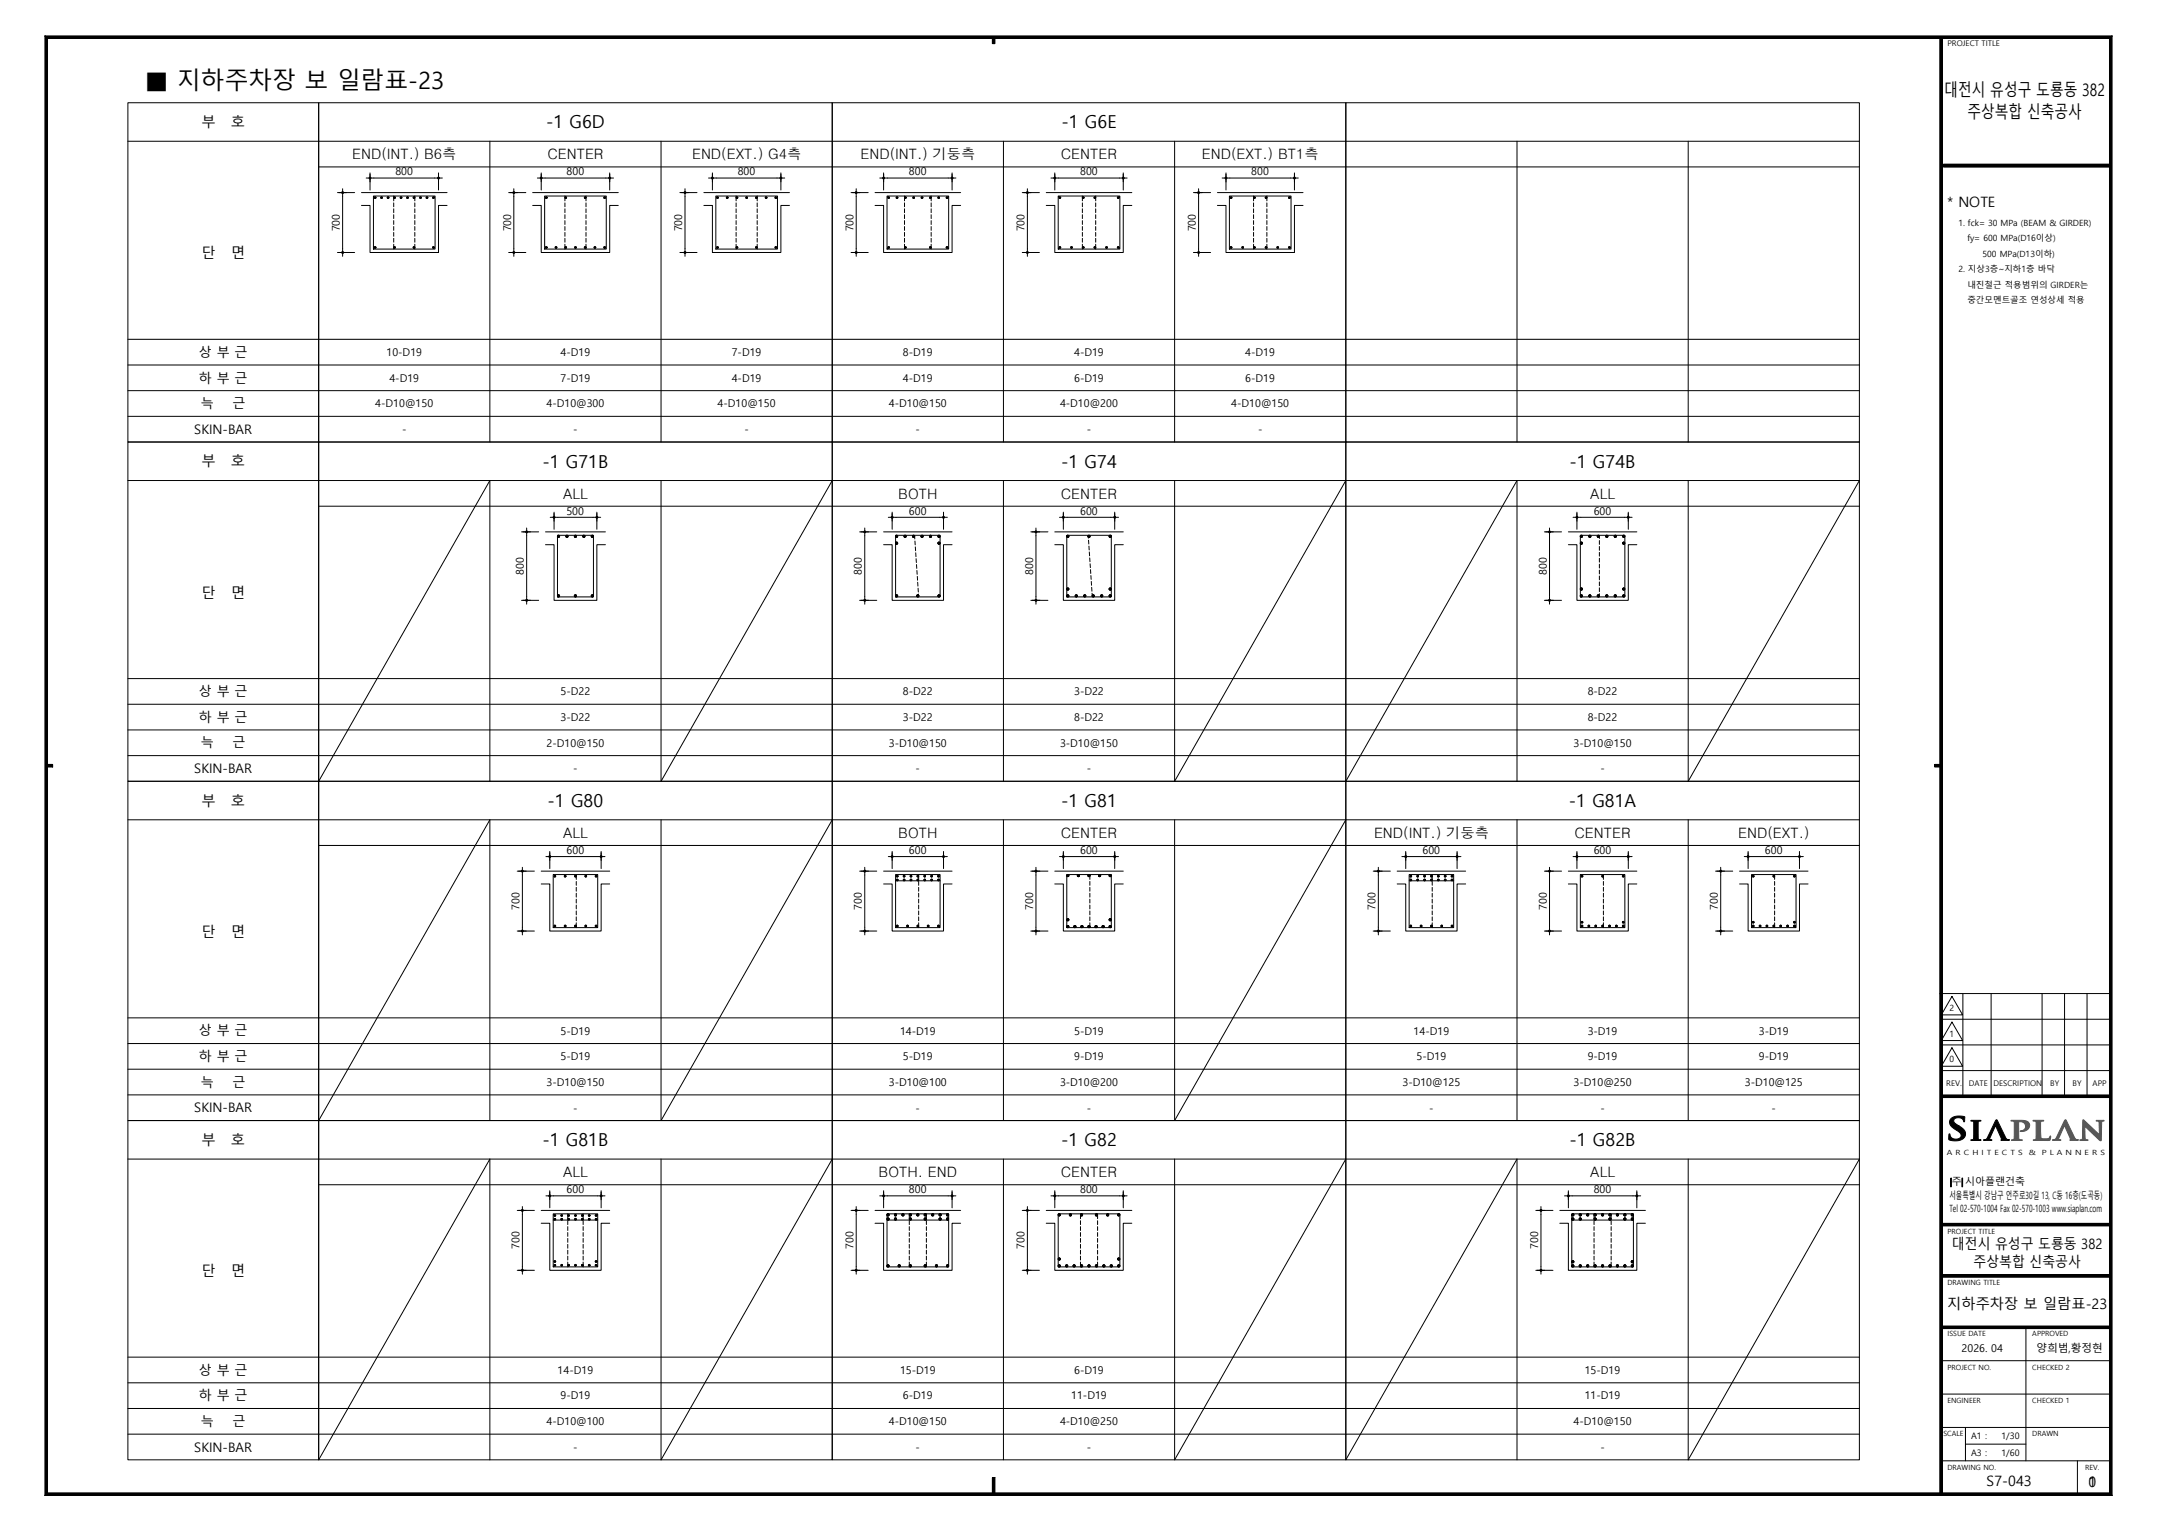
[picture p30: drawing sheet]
<svg xmlns="http://www.w3.org/2000/svg" width="420mm" height="297mm" viewBox="0 0 420 297" stroke-linecap="round" stroke-linejoin="round" font-family="sans-serif">
<defs><g id="words">
<text font-size="4.6" x="28.2" y="17.4">■ 지하주차장 보 일람표-23</text>
<g font-size="3.5">
<text x="106.3" y="25">-1 G6D</text>
<text x="206.7" y="25">-1 G6E</text>
<text x="105.6" y="91.1">-1 G71B</text>
<text x="206.6" y="91.1">-1 G74</text>
<text x="305.6" y="91.1">-1 G74B</text>
<text x="106.6" y="157.2">-1 G80</text>
<text x="206.6" y="157.2">-1 G81</text>
<text x="305.5" y="157.2">-1 G81A</text>
<text x="105.6" y="223.2">-1 G81B</text>
<text x="206.6" y="223.2">-1 G82</text>
<text x="305.6" y="223.2">-1 G82B</text>
</g>
<g font-size="3.3">
<text x="378.6" y="18.8">대전시 유성구 도룡동 382</text>
<text x="383.1" y="23">주상복합 신축공사</text>
</g>
<g font-size="2.8">
<text x="39.2" y="24.8">부</text>
<text x="45" y="24.8">호</text>
<text x="68.6" y="31">END(INT.) B6측</text>
<text x="106.6" y="31">CENTER</text>
<text x="134.7" y="31">END(EXT.) G4측</text>
<text x="167.5" y="31">END(INT.) 기둥측</text>
<text x="206.6" y="31">CENTER</text>
<text x="234" y="31">END(EXT.) BT1측</text>
<text x="379.2" y="40.2">* NOTE</text>
<text x="39.2" y="50.3">단</text>
<text x="45" y="50.3">면</text>
<text x="39.2" y="90.8">부</text>
<text x="45" y="90.8">호</text>
<text x="109.6" y="97.1">ALL</text>
<text x="174.9" y="97.1">BOTH</text>
<text x="206.6" y="97.1">CENTER</text>
<text x="309.6" y="97.1">ALL</text>
<text x="39.2" y="116.4">단</text>
<text x="45" y="116.4">면</text>
<text x="39.2" y="156.9">부</text>
<text x="45" y="156.9">호</text>
<text x="109.6" y="163.2">ALL</text>
<text x="174.9" y="163.2">BOTH</text>
<text x="206.6" y="163.2">CENTER</text>
<text x="267.5" y="163.2">END(INT.) 기둥측</text>
<text x="306.6" y="163.2">CENTER</text>
<text x="338.5" y="163.2">END(EXT.)</text>
<text x="39.2" y="182.4">단</text>
<text x="45" y="182.4">면</text>
<text x="39.2" y="223">부</text>
<text x="45" y="223">호</text>
<text x="109.6" y="229.2">ALL</text>
<text x="171.1" y="229.2">BOTH. END</text>
<text x="206.6" y="229.2">CENTER</text>
<text x="309.6" y="229.2">ALL</text>
<text x="380.1" y="243.3">대전시 유성구 도룡동 382</text>
<text x="39.2" y="248.5">단</text>
<text x="45" y="248.5">면</text>
<text x="384.3" y="246.8">주상복합 신축공사</text>
<text x="379.1" y="254.8">지하주차장 보 일람표-23</text>
<text x="386.8" y="289.5">S7-043</text>
<text x="406.7" y="289.6">1</text>
<text x="406.7" y="289.6">0</text>
</g>
<g font-size="2.6">
<text x="38.7" y="69.5">상 부 근</text>
<text x="38.7" y="74.5">하 부 근</text>
<text x="39.1" y="79.5">늑</text>
<text x="45.3" y="79.5">근</text>
<text x="37.8" y="84.5">SKIN-BAR</text>
<text x="38.7" y="135.6">상 부 근</text>
<text x="38.7" y="140.6">하 부 근</text>
<text x="39.1" y="145.6">늑</text>
<text x="45.3" y="145.6">근</text>
<text x="37.8" y="150.6">SKIN-BAR</text>
<text x="38.7" y="201.6">상 부 근</text>
<text x="38.7" y="206.7">하 부 근</text>
<text x="39.1" y="211.7">늑</text>
<text x="45.3" y="211.7">근</text>
<text x="37.8" y="216.6">SKIN-BAR</text>
<text x="38.7" y="267.7">상 부 근</text>
<text x="38.7" y="272.7">하 부 근</text>
<text x="39.1" y="277.7">늑</text>
<text x="45.3" y="277.7">근</text>
<text x="37.8" y="282.7">SKIN-BAR</text>
</g>
<g font-size="2.1">
<text x="77" y="34.1">800</text>
<text x="110.3" y="34.1">800</text>
<text x="143.6" y="34.1">800</text>
<text x="177" y="34.1">800</text>
<text x="210.3" y="34.1">800</text>
<text x="243.6" y="34.1">800</text>
<text x="66.2" y="45.1" transform="rotate(-90 66.2 45.1)">700</text>
<text x="99.5" y="45.1" transform="rotate(-90 99.5 45.1)">700</text>
<text x="132.8" y="45.1" transform="rotate(-90 132.8 45.1)">700</text>
<text x="166.2" y="45.1" transform="rotate(-90 166.2 45.1)">700</text>
<text x="199.5" y="45.1" transform="rotate(-90 199.5 45.1)">700</text>
<text x="232.8" y="45.1" transform="rotate(-90 232.8 45.1)">700</text>
<text x="75.2" y="69.3">10-D19</text>
<text x="109.1" y="69.3">4-D19</text>
<text x="142.5" y="69.3">7-D19</text>
<text x="175.8" y="69.3">8-D19</text>
<text x="209.1" y="69.3">4-D19</text>
<text x="242.5" y="69.3">4-D19</text>
<text x="75.8" y="74.3">4-D19</text>
<text x="109.1" y="74.3">7-D19</text>
<text x="142.5" y="74.3">4-D19</text>
<text x="175.8" y="74.3">4-D19</text>
<text x="209.1" y="74.3">6-D19</text>
<text x="242.5" y="74.3">6-D19</text>
<text x="73.1" y="79.3">4-D10@150</text>
<text x="106.4" y="79.3">4-D10@300</text>
<text x="139.7" y="79.3">4-D10@150</text>
<text x="173.1" y="79.3">4-D10@150</text>
<text x="206.4" y="79.3">4-D10@200</text>
<text x="239.7" y="79.3">4-D10@150</text>
<text x="78.3" y="84.3">-</text>
<text x="111.6" y="84.3">-</text>
<text x="145" y="84.3">-</text>
<text x="178.3" y="84.3">-</text>
<text x="211.6" y="84.3">-</text>
<text x="245" y="84.3">-</text>
<text x="110.3" y="100.2">500</text>
<text x="177" y="100.2">600</text>
<text x="210.3" y="100.2">600</text>
<text x="310.3" y="100.2">600</text>
<text x="102" y="112" transform="rotate(-90 102 112)">800</text>
<text x="167.8" y="112" transform="rotate(-90 167.8 112)">800</text>
<text x="201.2" y="112" transform="rotate(-90 201.2 112)">800</text>
<text x="301.2" y="112" transform="rotate(-90 301.2 112)">800</text>
<text x="109.1" y="135.4">5-D22</text>
<text x="175.8" y="135.4">8-D22</text>
<text x="209.1" y="135.4">3-D22</text>
<text x="309.1" y="135.4">8-D22</text>
<text x="109.1" y="140.4">3-D22</text>
<text x="175.8" y="140.4">3-D22</text>
<text x="209.1" y="140.4">8-D22</text>
<text x="309.1" y="140.4">8-D22</text>
<text x="106.4" y="145.4">2-D10@150</text>
<text x="173.1" y="145.4">3-D10@150</text>
<text x="206.4" y="145.4">3-D10@150</text>
<text x="306.4" y="145.4">3-D10@150</text>
<text x="111.6" y="150.4">-</text>
<text x="178.3" y="150.4">-</text>
<text x="211.6" y="150.4">-</text>
<text x="311.6" y="150.4">-</text>
<text x="110.3" y="166.3">600</text>
<text x="177" y="166.3">600</text>
<text x="210.3" y="166.3">600</text>
<text x="277" y="166.3">600</text>
<text x="310.3" y="166.3">600</text>
<text x="343.6" y="166.3">600</text>
<text x="101.2" y="177.2" transform="rotate(-90 101.2 177.2)">700</text>
<text x="167.8" y="177.2" transform="rotate(-90 167.8 177.2)">700</text>
<text x="201.2" y="177.2" transform="rotate(-90 201.2 177.2)">700</text>
<text x="267.8" y="177.2" transform="rotate(-90 267.8 177.2)">700</text>
<text x="301.2" y="177.2" transform="rotate(-90 301.2 177.2)">700</text>
<text x="334.5" y="177.2" transform="rotate(-90 334.5 177.2)">700</text>
<text x="109.1" y="201.5">5-D19</text>
<text x="175.2" y="201.5">14-D19</text>
<text x="209.1" y="201.5">5-D19</text>
<text x="275.2" y="201.5">14-D19</text>
<text x="309.1" y="201.5">3-D19</text>
<text x="342.5" y="201.5">3-D19</text>
<text x="109.1" y="206.5">5-D19</text>
<text x="175.8" y="206.5">5-D19</text>
<text x="209.1" y="206.5">9-D19</text>
<text x="275.8" y="206.5">5-D19</text>
<text x="309.1" y="206.5">9-D19</text>
<text x="342.5" y="206.5">9-D19</text>
<text x="106.4" y="211.5">3-D10@150</text>
<text x="173.1" y="211.5">3-D10@100</text>
<text x="206.4" y="211.5">3-D10@200</text>
<text x="273.1" y="211.5">3-D10@125</text>
<text x="306.4" y="211.5">3-D10@250</text>
<text x="339.7" y="211.5">3-D10@125</text>
<text x="111.6" y="216.5">-</text>
<text x="178.3" y="216.5">-</text>
<text x="211.6" y="216.5">-</text>
<text x="278.3" y="216.5">-</text>
<text x="311.6" y="216.5">-</text>
<text x="345" y="216.5">-</text>
<text x="110.3" y="232.4">600</text>
<text x="177" y="232.4">800</text>
<text x="210.3" y="232.4">800</text>
<text x="310.3" y="232.4">800</text>
<text x="101.2" y="243.3" transform="rotate(-90 101.2 243.3)">700</text>
<text x="166.2" y="243.3" transform="rotate(-90 166.2 243.3)">700</text>
<text x="199.5" y="243.3" transform="rotate(-90 199.5 243.3)">700</text>
<text x="299.5" y="243.3" transform="rotate(-90 299.5 243.3)">700</text>
<text x="381.9" y="263.4">2026. 04</text>
<text x="396.5" y="263.3">양희범,황정현</text>
<text x="108.6" y="267.6">14-D19</text>
<text x="175.2" y="267.6">15-D19</text>
<text x="209.1" y="267.6">6-D19</text>
<text x="308.6" y="267.6">15-D19</text>
<text x="109.1" y="272.6">9-D19</text>
<text x="175.8" y="272.6">6-D19</text>
<text x="208.6" y="272.6">11-D19</text>
<text x="308.6" y="272.6">11-D19</text>
<text x="106.4" y="277.6">4-D10@100</text>
<text x="173.1" y="277.6">4-D10@150</text>
<text x="206.4" y="277.6">4-D10@250</text>
<text x="306.4" y="277.6">4-D10@150</text>
<text x="111.6" y="282.6">-</text>
<text x="178.3" y="282.6">-</text>
<text x="211.6" y="282.6">-</text>
<text x="311.6" y="282.6">-</text>
</g>
<g font-size="1.9">
<text x="379.6" y="233.5">서울특별시 강남구 언주로30길 13, C동 16층(도곡동)</text>
<text x="380" y="230.8">주 시아플랜건축</text>
<text x="379.6" y="236">Tel 02-570-1004 Fax 02-570-1003 www.siaplan.com</text>
</g>
<g font-size="1.7">
<text x="381.3" y="44">1. fck= 30 MPa (BEAM &amp; GIRDER)</text>
<text x="383.1" y="47">fy= 600 MPa(D16이상)</text>
<text x="381.3" y="53">2. 지상3층~지하1층 바닥</text>
<text x="386" y="50">500 MPa(D13이하)</text>
<text x="383.1" y="56">내진철근 적용범위의 GIRDER는</text>
<text x="383.1" y="59">중간모멘트골조 연성상세 적용</text>
<text x="379.6" y="196.9">2</text>
<text x="379.6" y="201.9">1</text>
<text x="379.6" y="206.9">0</text>
<text x="383.8" y="280.3">A1 :</text>
<text x="389.7" y="280.3">1/30</text>
<text x="383.8" y="283.5">A3 :</text>
<text x="389.7" y="283.5">1/60</text>
</g>
<g font-size="1.5">
<text x="379.2" y="9">PROJECT TITLE</text>
<text x="379" y="211.5">REV.</text>
<text x="383.3" y="211.6">DATE</text>
<text x="388.2" y="211.6">DESCRIPTION</text>
<text x="399.2" y="211.6">BY</text>
<text x="403.6" y="211.6">BY</text>
<text x="407.4" y="211.6">APP</text>
</g>
<g font-size="1.4">
<text x="379.1" y="225">A R C H I T E C T S</text>
<text x="395" y="225">&amp;</text>
<text x="397.6" y="225">P L A N N E R S</text>
<text x="379.2" y="240.3">PROJECT TITLE</text>
<text x="379.2" y="250.3">DRAWING TITLE</text>
<text x="379.2" y="260.2">ISSUE DATE</text>
<text x="395.7" y="260.2">APPROVED</text>
<text x="379.2" y="266.7">PROJECT NO.</text>
<text x="395.7" y="266.7">CHECKED 2</text>
<text x="379.2" y="273.3">ENGINEER</text>
<text x="395.7" y="273.3">CHECKED 1</text>
<text x="378.4" y="279.8">SCALE</text>
<text x="395.7" y="279.8">DRAWN</text>
<text x="379.2" y="286.3">DRAWING NO.</text>
<text x="406" y="286.3">REV.</text>
</g>
</g></defs>
<g fill="none" stroke="#000" stroke-width=".19">
<circle cx="73" cy="38.5" r=".16"/>
<circle cx="74.3" cy="38.5" r=".16"/>
<circle cx="75.6" cy="38.5" r=".16"/>
<circle cx="76.8" cy="38.5" r=".16"/>
<circle cx="78.1" cy="38.5" r=".16"/>
<circle cx="79.3" cy="38.5" r=".16"/>
<circle cx="80.6" cy="38.5" r=".16"/>
<circle cx="81.9" cy="38.5" r=".16"/>
<circle cx="83.1" cy="38.5" r=".16"/>
<circle cx="84.4" cy="38.5" r=".16"/>
<circle cx="106.4" cy="38.5" r=".16"/>
<circle cx="110.2" cy="38.5" r=".16"/>
<circle cx="113.9" cy="38.5" r=".16"/>
<circle cx="117.7" cy="38.5" r=".16"/>
<circle cx="139.7" cy="38.5" r=".16"/>
<circle cx="141.6" cy="38.5" r=".16"/>
<circle cx="143.5" cy="38.5" r=".16"/>
<circle cx="145.4" cy="38.5" r=".16"/>
<circle cx="147.3" cy="38.5" r=".16"/>
<circle cx="149.2" cy="38.5" r=".16"/>
<circle cx="151.1" cy="38.5" r=".16"/>
<circle cx="173" cy="38.5" r=".16"/>
<circle cx="174.7" cy="38.5" r=".16"/>
<circle cx="176.3" cy="38.5" r=".16"/>
<circle cx="177.9" cy="38.5" r=".16"/>
<circle cx="179.5" cy="38.5" r=".16"/>
<circle cx="181.2" cy="38.5" r=".16"/>
<circle cx="182.8" cy="38.5" r=".16"/>
<circle cx="184.4" cy="38.5" r=".16"/>
<circle cx="206.4" cy="38.5" r=".16"/>
<circle cx="210.9" cy="38.5" r=".16"/>
<circle cx="213.2" cy="38.5" r=".16"/>
<circle cx="217.7" cy="38.5" r=".16"/>
<circle cx="239.7" cy="38.5" r=".16"/>
<circle cx="244.2" cy="38.5" r=".16"/>
<circle cx="246.5" cy="38.5" r=".16"/>
<circle cx="251.1" cy="38.5" r=".16"/>
<circle cx="73" cy="48.2" r=".16"/>
<circle cx="76.8" cy="48.2" r=".16"/>
<circle cx="80.6" cy="48.2" r=".16"/>
<circle cx="84.4" cy="48.2" r=".16"/>
<circle cx="106.4" cy="48.2" r=".16"/>
<circle cx="108.3" cy="48.2" r=".16"/>
<circle cx="110.2" cy="48.2" r=".16"/>
<circle cx="112.1" cy="48.2" r=".16"/>
<circle cx="113.9" cy="48.2" r=".16"/>
<circle cx="115.8" cy="48.2" r=".16"/>
<circle cx="117.7" cy="48.2" r=".16"/>
<circle cx="139.7" cy="48.2" r=".16"/>
<circle cx="143.5" cy="48.2" r=".16"/>
<circle cx="147.3" cy="48.2" r=".16"/>
<circle cx="151.1" cy="48.2" r=".16"/>
<circle cx="173" cy="48.2" r=".16"/>
<circle cx="176.3" cy="48.2" r=".16"/>
<circle cx="181.2" cy="48.2" r=".16"/>
<circle cx="184.4" cy="48.2" r=".16"/>
<circle cx="206.4" cy="48.2" r=".16"/>
<circle cx="208.6" cy="48.2" r=".16"/>
<circle cx="210.9" cy="48.2" r=".16"/>
<circle cx="213.2" cy="48.2" r=".16"/>
<circle cx="215.5" cy="48.2" r=".16"/>
<circle cx="217.7" cy="48.2" r=".16"/>
<circle cx="239.7" cy="48.2" r=".16"/>
<circle cx="242" cy="48.2" r=".16"/>
<circle cx="244.2" cy="48.2" r=".16"/>
<circle cx="246.5" cy="48.2" r=".16"/>
<circle cx="248.8" cy="48.2" r=".16"/>
<circle cx="251.1" cy="48.2" r=".16"/>
<circle cx="108" cy="170.6" r=".16"/>
<circle cx="110" cy="170.6" r=".16"/>
<circle cx="112.1" cy="170.6" r=".16"/>
<circle cx="114.1" cy="170.6" r=".16"/>
<circle cx="116.1" cy="170.6" r=".16"/>
<circle cx="174.7" cy="171.4" r=".16"/>
<circle cx="174.7" cy="170.6" r=".16"/>
<circle cx="176" cy="171.4" r=".16"/>
<circle cx="176" cy="170.6" r=".16"/>
<circle cx="177.4" cy="171.4" r=".16"/>
<circle cx="177.4" cy="170.6" r=".16"/>
<circle cx="178.7" cy="171.4" r=".16"/>
<circle cx="178.7" cy="170.6" r=".16"/>
<circle cx="180.1" cy="171.4" r=".16"/>
<circle cx="180.1" cy="170.6" r=".16"/>
<circle cx="181.4" cy="171.4" r=".16"/>
<circle cx="181.4" cy="170.6" r=".16"/>
<circle cx="182.7" cy="171.4" r=".16"/>
<circle cx="182.7" cy="170.6" r=".16"/>
<circle cx="274.7" cy="171.4" r=".16"/>
<circle cx="274.7" cy="170.6" r=".16"/>
<circle cx="276" cy="171.4" r=".16"/>
<circle cx="276" cy="170.6" r=".16"/>
<circle cx="277.4" cy="171.4" r=".16"/>
<circle cx="277.4" cy="170.6" r=".16"/>
<circle cx="278.7" cy="171.4" r=".16"/>
<circle cx="278.7" cy="170.6" r=".16"/>
<circle cx="280.1" cy="171.4" r=".16"/>
<circle cx="280.1" cy="170.6" r=".16"/>
<circle cx="281.4" cy="171.4" r=".16"/>
<circle cx="281.4" cy="170.6" r=".16"/>
<circle cx="282.7" cy="171.4" r=".16"/>
<circle cx="282.7" cy="170.6" r=".16"/>
<circle cx="308" cy="179.6" r=".16"/>
<circle cx="308" cy="170.6" r=".16"/>
<circle cx="312" cy="170.6" r=".16"/>
<circle cx="316.1" cy="179.6" r=".16"/>
<circle cx="316.1" cy="170.6" r=".16"/>
<circle cx="341.4" cy="179.6" r=".16"/>
<circle cx="341.4" cy="170.6" r=".16"/>
<circle cx="345.4" cy="170.6" r=".16"/>
<circle cx="349.4" cy="170.6" r=".16"/>
<circle cx="349.4" cy="179.6" r=".16"/>
<circle cx="108" cy="180.3" r=".16"/>
<circle cx="110" cy="180.3" r=".16"/>
<circle cx="112.1" cy="180.3" r=".16"/>
<circle cx="114.1" cy="180.3" r=".16"/>
<circle cx="116.1" cy="180.3" r=".16"/>
<circle cx="174.7" cy="180.3" r=".16"/>
<circle cx="176.7" cy="180.3" r=".16"/>
<circle cx="178.7" cy="180.3" r=".16"/>
<circle cx="180.7" cy="180.3" r=".16"/>
<circle cx="182.7" cy="180.3" r=".16"/>
<circle cx="274.7" cy="180.3" r=".16"/>
<circle cx="276.7" cy="180.3" r=".16"/>
<circle cx="278.7" cy="180.3" r=".16"/>
<circle cx="280.7" cy="180.3" r=".16"/>
<circle cx="282.7" cy="180.3" r=".16"/>
<circle cx="308" cy="180.3" r=".16"/>
<circle cx="309.4" cy="180.3" r=".16"/>
<circle cx="310.7" cy="180.3" r=".16"/>
<circle cx="312" cy="180.3" r=".16"/>
<circle cx="313.4" cy="180.3" r=".16"/>
<circle cx="314.7" cy="180.3" r=".16"/>
<circle cx="316.1" cy="180.3" r=".16"/>
<circle cx="341.4" cy="180.3" r=".16"/>
<circle cx="342.7" cy="180.3" r=".16"/>
<circle cx="344" cy="180.3" r=".16"/>
<circle cx="345.4" cy="180.3" r=".16"/>
<circle cx="346.7" cy="180.3" r=".16"/>
<circle cx="348.1" cy="180.3" r=".16"/>
<circle cx="349.4" cy="180.3" r=".16"/>
<circle cx="108" cy="236.7" r=".16"/>
<circle cx="108" cy="237.5" r=".16"/>
<circle cx="109.4" cy="237.5" r=".16"/>
<circle cx="109.4" cy="236.7" r=".16"/>
<circle cx="110.7" cy="236.7" r=".16"/>
<circle cx="110.7" cy="237.5" r=".16"/>
<circle cx="112.1" cy="237.5" r=".16"/>
<circle cx="112.1" cy="236.7" r=".16"/>
<circle cx="113.4" cy="237.5" r=".16"/>
<circle cx="113.4" cy="236.7" r=".16"/>
<circle cx="114.7" cy="236.7" r=".16"/>
<circle cx="114.7" cy="237.5" r=".16"/>
<circle cx="116.1" cy="237.5" r=".16"/>
<circle cx="116.1" cy="236.7" r=".16"/>
<circle cx="108" cy="246.4" r=".16"/>
<circle cx="108" cy="245.7" r=".16"/>
<circle cx="109.4" cy="246.4" r=".16"/>
<circle cx="110.7" cy="246.4" r=".16"/>
<circle cx="112.1" cy="246.4" r=".16"/>
<circle cx="113.4" cy="246.4" r=".16"/>
<circle cx="114.7" cy="246.4" r=".16"/>
<circle cx="116.1" cy="246.4" r=".16"/>
<circle cx="116.1" cy="245.7" r=".16"/>
</g>
<g fill="#000">
<circle cx="73" cy="38.5" r=".16"/>
<circle cx="74.3" cy="38.5" r=".16"/>
<circle cx="75.6" cy="38.5" r=".16"/>
<circle cx="76.8" cy="38.5" r=".16"/>
<circle cx="78.1" cy="38.5" r=".16"/>
<circle cx="79.3" cy="38.5" r=".16"/>
<circle cx="80.6" cy="38.5" r=".16"/>
<circle cx="81.9" cy="38.5" r=".16"/>
<circle cx="83.1" cy="38.5" r=".16"/>
<circle cx="84.4" cy="38.5" r=".16"/>
<circle cx="106.4" cy="38.5" r=".16"/>
<circle cx="110.2" cy="38.5" r=".16"/>
<circle cx="113.9" cy="38.5" r=".16"/>
<circle cx="117.7" cy="38.5" r=".16"/>
<circle cx="139.7" cy="38.5" r=".16"/>
<circle cx="141.6" cy="38.5" r=".16"/>
<circle cx="143.5" cy="38.5" r=".16"/>
<circle cx="145.4" cy="38.5" r=".16"/>
<circle cx="147.3" cy="38.5" r=".16"/>
<circle cx="149.2" cy="38.5" r=".16"/>
<circle cx="151.1" cy="38.5" r=".16"/>
<circle cx="173" cy="38.5" r=".16"/>
<circle cx="174.7" cy="38.5" r=".16"/>
<circle cx="176.3" cy="38.5" r=".16"/>
<circle cx="177.9" cy="38.5" r=".16"/>
<circle cx="179.5" cy="38.5" r=".16"/>
<circle cx="181.2" cy="38.5" r=".16"/>
<circle cx="182.8" cy="38.5" r=".16"/>
<circle cx="184.4" cy="38.5" r=".16"/>
<circle cx="206.4" cy="38.5" r=".16"/>
<circle cx="210.9" cy="38.5" r=".16"/>
<circle cx="213.2" cy="38.5" r=".16"/>
<circle cx="217.7" cy="38.5" r=".16"/>
<circle cx="239.7" cy="38.5" r=".16"/>
<circle cx="244.2" cy="38.5" r=".16"/>
<circle cx="246.5" cy="38.5" r=".16"/>
<circle cx="251.1" cy="38.5" r=".16"/>
<circle cx="73" cy="48.2" r=".16"/>
<circle cx="76.8" cy="48.2" r=".16"/>
<circle cx="80.6" cy="48.2" r=".16"/>
<circle cx="84.4" cy="48.2" r=".16"/>
<circle cx="106.4" cy="48.2" r=".16"/>
<circle cx="108.3" cy="48.2" r=".16"/>
<circle cx="110.2" cy="48.2" r=".16"/>
<circle cx="112.1" cy="48.2" r=".16"/>
<circle cx="113.9" cy="48.2" r=".16"/>
<circle cx="115.8" cy="48.2" r=".16"/>
<circle cx="117.7" cy="48.2" r=".16"/>
<circle cx="139.7" cy="48.2" r=".16"/>
<circle cx="143.5" cy="48.2" r=".16"/>
<circle cx="147.3" cy="48.2" r=".16"/>
<circle cx="151.1" cy="48.2" r=".16"/>
<circle cx="173" cy="48.2" r=".16"/>
<circle cx="176.3" cy="48.2" r=".16"/>
<circle cx="181.2" cy="48.2" r=".16"/>
<circle cx="184.4" cy="48.2" r=".16"/>
<circle cx="206.4" cy="48.2" r=".16"/>
<circle cx="208.6" cy="48.2" r=".16"/>
<circle cx="210.9" cy="48.2" r=".16"/>
<circle cx="213.2" cy="48.2" r=".16"/>
<circle cx="215.5" cy="48.2" r=".16"/>
<circle cx="217.7" cy="48.2" r=".16"/>
<circle cx="239.7" cy="48.2" r=".16"/>
<circle cx="242" cy="48.2" r=".16"/>
<circle cx="244.2" cy="48.2" r=".16"/>
<circle cx="246.5" cy="48.2" r=".16"/>
<circle cx="248.8" cy="48.2" r=".16"/>
<circle cx="251.1" cy="48.2" r=".16"/>
<circle cx="108" cy="170.6" r=".16"/>
<circle cx="110" cy="170.6" r=".16"/>
<circle cx="112.1" cy="170.6" r=".16"/>
<circle cx="114.1" cy="170.6" r=".16"/>
<circle cx="116.1" cy="170.6" r=".16"/>
<circle cx="174.7" cy="171.4" r=".16"/>
<circle cx="174.7" cy="170.6" r=".16"/>
<circle cx="176" cy="171.4" r=".16"/>
<circle cx="176" cy="170.6" r=".16"/>
<circle cx="177.4" cy="171.4" r=".16"/>
<circle cx="177.4" cy="170.6" r=".16"/>
<circle cx="178.7" cy="171.4" r=".16"/>
<circle cx="178.7" cy="170.6" r=".16"/>
<circle cx="180.1" cy="171.4" r=".16"/>
<circle cx="180.1" cy="170.6" r=".16"/>
<circle cx="181.4" cy="171.4" r=".16"/>
<circle cx="181.4" cy="170.6" r=".16"/>
<circle cx="182.7" cy="171.4" r=".16"/>
<circle cx="182.7" cy="170.6" r=".16"/>
<circle cx="274.7" cy="171.4" r=".16"/>
<circle cx="274.7" cy="170.6" r=".16"/>
<circle cx="276" cy="171.4" r=".16"/>
<circle cx="276" cy="170.6" r=".16"/>
<circle cx="277.4" cy="171.4" r=".16"/>
<circle cx="277.4" cy="170.6" r=".16"/>
<circle cx="278.7" cy="171.4" r=".16"/>
<circle cx="278.7" cy="170.6" r=".16"/>
<circle cx="280.1" cy="171.4" r=".16"/>
<circle cx="280.1" cy="170.6" r=".16"/>
<circle cx="281.4" cy="171.4" r=".16"/>
<circle cx="281.4" cy="170.6" r=".16"/>
<circle cx="282.7" cy="171.4" r=".16"/>
<circle cx="282.7" cy="170.6" r=".16"/>
<circle cx="308" cy="179.6" r=".16"/>
<circle cx="308" cy="170.6" r=".16"/>
<circle cx="312" cy="170.6" r=".16"/>
<circle cx="316.1" cy="179.6" r=".16"/>
<circle cx="316.1" cy="170.6" r=".16"/>
<circle cx="341.4" cy="179.6" r=".16"/>
<circle cx="341.4" cy="170.6" r=".16"/>
<circle cx="345.4" cy="170.6" r=".16"/>
<circle cx="349.4" cy="170.6" r=".16"/>
<circle cx="349.4" cy="179.6" r=".16"/>
<circle cx="108" cy="180.3" r=".16"/>
<circle cx="110" cy="180.3" r=".16"/>
<circle cx="112.1" cy="180.3" r=".16"/>
<circle cx="114.1" cy="180.3" r=".16"/>
<circle cx="116.1" cy="180.3" r=".16"/>
<circle cx="174.7" cy="180.3" r=".16"/>
<circle cx="176.7" cy="180.3" r=".16"/>
<circle cx="178.7" cy="180.3" r=".16"/>
<circle cx="180.7" cy="180.3" r=".16"/>
<circle cx="182.7" cy="180.3" r=".16"/>
<circle cx="274.7" cy="180.3" r=".16"/>
<circle cx="276.7" cy="180.3" r=".16"/>
<circle cx="278.7" cy="180.3" r=".16"/>
<circle cx="280.7" cy="180.3" r=".16"/>
<circle cx="282.7" cy="180.3" r=".16"/>
<circle cx="308" cy="180.3" r=".16"/>
<circle cx="309.4" cy="180.3" r=".16"/>
<circle cx="310.7" cy="180.3" r=".16"/>
<circle cx="312" cy="180.3" r=".16"/>
<circle cx="313.4" cy="180.3" r=".16"/>
<circle cx="314.7" cy="180.3" r=".16"/>
<circle cx="316.1" cy="180.3" r=".16"/>
<circle cx="341.4" cy="180.3" r=".16"/>
<circle cx="342.7" cy="180.3" r=".16"/>
<circle cx="344" cy="180.3" r=".16"/>
<circle cx="345.4" cy="180.3" r=".16"/>
<circle cx="346.7" cy="180.3" r=".16"/>
<circle cx="348.1" cy="180.3" r=".16"/>
<circle cx="349.4" cy="180.3" r=".16"/>
<circle cx="108" cy="236.7" r=".16"/>
<circle cx="108" cy="237.5" r=".16"/>
<circle cx="109.4" cy="237.5" r=".16"/>
<circle cx="109.4" cy="236.7" r=".16"/>
<circle cx="110.7" cy="236.7" r=".16"/>
<circle cx="110.7" cy="237.5" r=".16"/>
<circle cx="112.1" cy="237.5" r=".16"/>
<circle cx="112.1" cy="236.7" r=".16"/>
<circle cx="113.4" cy="237.5" r=".16"/>
<circle cx="113.4" cy="236.7" r=".16"/>
<circle cx="114.7" cy="236.7" r=".16"/>
<circle cx="114.7" cy="237.5" r=".16"/>
<circle cx="116.1" cy="237.5" r=".16"/>
<circle cx="116.1" cy="236.7" r=".16"/>
<circle cx="108" cy="246.4" r=".16"/>
<circle cx="108" cy="245.7" r=".16"/>
<circle cx="109.4" cy="246.4" r=".16"/>
<circle cx="110.7" cy="246.4" r=".16"/>
<circle cx="112.1" cy="246.4" r=".16"/>
<circle cx="113.4" cy="246.4" r=".16"/>
<circle cx="114.7" cy="246.4" r=".16"/>
<circle cx="116.1" cy="246.4" r=".16"/>
<circle cx="116.1" cy="245.7" r=".16"/>
</g>
<g fill="none" stroke="#000" stroke-width=".19">
<path d="M8.8 7h402.5l-.6 .5h-401.4zM8.8 7l.5 .5v283.3l-.5 .5zM193.2 7.3h.5v1.2h-.5zM377.7 7.3h.5v283.7h-.5zM411.3 7v284.3l-.6-.5v-283.3zM378 32h33v.5h-33zM9 148.9h1.3v.5h-1.3zM376.7 148.9h1.3v.5h-1.3zM377.7 193.5h33.1M378 198.5h33M380.1 194.1l2.1 3.6h-4.2zM380.1 199.1l2.1 3.6h-4.2z"/>
<path d="M382.2 193.5v20M387.7 193.5v20M397.6 193.5v20M402 193.5v20M406.4 193.5v20M378 213.3h33v.5h-33zM378 208.5h33M378 203.5h33M380.1 204.1l2.1 3.6h-4.2zM378 238.3h33v.5h-33zM379.8 229.5h.2v1.6h-.2zM382 229.5h.1v1.6h-.1z"/>
<path d="M378 258.3h33v.5h-33zM378 248.3h33v.5h-33zM394.5 258.5v26M378 265h33M378 278h33M378 271.5h33M8.8 291.3l.5-.5h401.4l.6 .5zM193.2 287.8h.5v3.2h-.5zM378 284.5h33M404.5 284.5v6.5"/>
</g>
<path d="M378.5 32h32.5v.5h-32.5z" fill="none" stroke="#000" stroke-width=".19"/>
<path d="M378.5 32h32.5v.5h-32.5z" fill="#000"/>
<g fill="#000">
<path d="M8.8 7h402.5l-.6 .5h-401.4zM193.2 7.3h.5v1.2h-.5zM377.7 7.3h.5v283.7h-.5zM411.3 7v284.3l-.6-.5v-283.3zM378 32h33v.5h-33zM9 148.9h1.3v.5h-1.3zM376.7 148.9h1.3v.5h-1.3zM378 213.3h33v.5h-33zM378 238.3h33v.5h-33zM379.8 229.5h.2v1.6h-.2zM382 229.5h.1v1.6h-.1zM378 258.3h33v.5h-33z"/>
<path d="M378 248.3h33v.5h-33zM8.8 7l.5 .5v283.3l-.5 .5zM193.2 287.8h.5v3.2h-.5zM8.8 291.3l.5-.5h401.4l.6 .5z"/>
</g>
<path d="M391.6 218.2h1.7a1.6 1.6 0 0 1 1.9 .9 1.45 1.45 0 0 1-1.8 1.2 .92 .92 0 0 0 1-1.1 .92 .92 0 0 0-1.3-.6v2.9a.46 .46 0 0 0 .2 .5 .46 .46 0 0 0 .5 0 .31 .31 0 0 1-.6 .1h-1.5l.1-.1a.42 .42 0 0 0 .4-.2 .42 .42 0 0 0 0-.5v-2.4a.44 .44 0 0 0-.1-.5 .44 .44 0 0 0-.5-.1z" fill="none" stroke="#545454" stroke-width=".19"/>
<path d="M391.6 218.2h1.7a1.6 1.6 0 0 1 1.9 .9 1.45 1.45 0 0 1-1.8 1.2 .92 .92 0 0 0 1-1.1 .92 .92 0 0 0-1.3-.6v2.9a.46 .46 0 0 0 .2 .5 .46 .46 0 0 0 .5 0 .31 .31 0 0 1-.6 .1h-1.5l.1-.1a.42 .42 0 0 0 .4-.2 .42 .42 0 0 0 0-.5v-2.4a.44 .44 0 0 0-.1-.5 .44 .44 0 0 0-.5-.1z" fill-rule="evenodd" fill="#545454"/>
<path d="M379.9 217.9a2.66 2.66 0 0 1 2.7-.3l-.2 .9a1.08 1.08 0 0 0-.9-.8 1.08 1.08 0 0 0-1.1 .6 1.18 1.18 0 0 0 .8 .9h.1a1.69 1.69 0 0 1 1.2 2.3 2.76 2.76 0 0 1-3.1 .4l.2-1.1a1.2 1.2 0 0 0 1 1.1 1.2 1.2 0 0 0 1.3-.7 1.94 1.94 0 0 0-1.1-1.2 1.54 1.54 0 0 1-1.1-1.8zM383.8 218.2h1.9l-.1 .1a.41 .41 0 0 0-.4 .2 .41 .41 0 0 0 0 .5v2.5a.52 .52 0 0 0 .5 .5l-1.9 .1 .1-.1a.4 .4 0 0 0 .4-.2 .4 .4 0 0 0 0-.4v-2.5a.53 .53 0 0 0-.6-.6z" fill="none" stroke="#000" stroke-width=".19"/>
<g fill="#000">
<path d="M379.9 217.9a2.66 2.66 0 0 1 2.7-.3l-.2 .9a1.08 1.08 0 0 0-.9-.8 1.08 1.08 0 0 0-1.1 .6 1.18 1.18 0 0 0 .8 .9h.1a1.69 1.69 0 0 1 1.2 2.3 2.76 2.76 0 0 1-3.1 .4l.2-1.1a1.2 1.2 0 0 0 1 1.1 1.2 1.2 0 0 0 1.3-.7 1.94 1.94 0 0 0-1.1-1.2 1.54 1.54 0 0 1-1.1-1.8z" fill-rule="evenodd"/>
<path d="M383.8 218.2h1.9l-.1 .1a.41 .41 0 0 0-.4 .2 .41 .41 0 0 0 0 .5v2.5a.52 .52 0 0 0 .5 .5l-1.9 .1 .1-.1a.4 .4 0 0 0 .4-.2 .4 .4 0 0 0 0-.4v-2.5a.53 .53 0 0 0-.6-.6z" fill-rule="evenodd"/>
</g>
<path d="M405.6 218.1l3.2 2.9-.1-1.9a.58 .58 0 0 0-.5-.8h1.5a.54 .54 0 0 0-.5 .8v2.6a.29 .29 0 0 1-.1 .5 .29 .29 0 0 1-.4-.3l-2.8-2.6 .1 1.9a.58 .58 0 0 0 .6 .8h-1.6a.52 .52 0 0 0 .5-.2 .52 .52 0 0 0 0-.5z" fill="none" stroke="#545454" stroke-width=".19"/>
<path d="M405.6 218.1l3.2 2.9-.1-1.9a.58 .58 0 0 0-.5-.8h1.5a.54 .54 0 0 0-.5 .8v2.6a.29 .29 0 0 1-.1 .5 .29 .29 0 0 1-.4-.3l-2.8-2.6 .1 1.9a.58 .58 0 0 0 .6 .8h-1.6a.52 .52 0 0 0 .5-.2 .52 .52 0 0 0 0-.5z" fill-rule="evenodd" fill="#545454"/>
<path d="M395.9 218.2h2v.1a.47 .47 0 0 0-.6 .2 .47 .47 0 0 0 0 .6l.1 2.6a1.75 1.75 0 0 0 1.7-.2l.1-.2 .1 .1a.58 .58 0 0 1-.2 .6 .58 .58 0 0 1-.6 .1l-2.6-.1a.53 .53 0 0 0 .6-.7v-2.2a.55 .55 0 0 0-.1-.6 .55 .55 0 0 0-.5-.2z" fill="none" stroke="#545454" stroke-width=".19"/>
<path d="M395.9 218.2h2v.1a.47 .47 0 0 0-.6 .2 .47 .47 0 0 0 0 .6l.1 2.6a1.75 1.75 0 0 0 1.7-.2l.1-.2 .1 .1a.58 .58 0 0 1-.2 .6 .58 .58 0 0 1-.6 .1l-2.6-.1a.53 .53 0 0 0 .6-.7v-2.2a.55 .55 0 0 0-.1-.6 .55 .55 0 0 0-.5-.2z" fill-rule="evenodd" fill="#545454"/>
<path d="M388.6 218.1h.2l.1 .2 1.5 3a.93 .93 0 0 0 .9 .7l-1.7 .1 .2-.2-1.2-2.7-1 2.2a.31 .31 0 0 0-.2 .5 .31 .31 0 0 0 .4 .1v.1l-1.6-.1a.93 .93 0 0 0 .9-.8z" fill="none" stroke="#000" stroke-width=".19"/>
<path d="M388.6 218.1h.2l.1 .2 1.5 3a.93 .93 0 0 0 .9 .7l-1.7 .1 .2-.2-1.2-2.7-1 2.2a.31 .31 0 0 0-.2 .5 .31 .31 0 0 0 .4 .1v.1l-1.6-.1a.93 .93 0 0 0 .9-.8z" fill-rule="evenodd" fill="#000"/>
<path d="M402.1 218.1h.1l.2 .2 1.4 3a.93 .93 0 0 0 .9 .7l-1.6 .1 .1-.2-1.2-2.7-1 2.2a.31 .31 0 0 0-.2 .5 .31 .31 0 0 0 .5 .1l-.1 .1-1.6-.1a.93 .93 0 0 0 1-.8z" fill="none" stroke="#545454" stroke-width=".19"/>
<path d="M402.1 218.1h.1l.2 .2 1.4 3a.93 .93 0 0 0 .9 .7l-1.6 .1 .1-.2-1.2-2.7-1 2.2a.31 .31 0 0 0-.2 .5 .31 .31 0 0 0 .5 .1l-.1 .1-1.6-.1a.93 .93 0 0 0 1-.8z" fill-rule="evenodd" fill="#545454"/>
<path d="M382.7 278v6.5M382.7 281.3h11.8" fill="none" stroke="#000" stroke-width=".19"/>
<!-- layer: SHEET -->
<g fill="none" stroke="#000" stroke-width=".19">
<path d="M24.9 27.5h337.2M24.9 20h37.2v66.1h-37.2zM62.1 32.5h300M62.1 20h100v66.1h-100zM95.4 27.5v58.6M128.7 27.5v58.6M162.1 20h100v66.1h-100zM195.4 27.5v58.6M228.7 27.5v58.6M262.1 20h100v66.1h-100zM295.4 27.5v58.6M328.7 27.5v58.6"/>
<path d="M24.9 76.1h337.2M24.9 71.1h337.2M24.9 66.1h337.2M24.9 81.1h337.2M24.9 93.6h337.2l-33.4 58.6v-58.6M24.9 86.1h37.2v66.1h-37.2zM62.1 98.6h300M62.1 86.1h100v66.1h-100zM128.7 93.6v58.6l33.4-58.6M162.1 86.1h100v66.1h-100zM195.4 93.6v58.6M228.7 93.6v58.6l33.4-58.6"/>
<path d="M262.1 86.1h100v66.1h-100zM24.9 137.2h337.2M24.9 132.2h337.2M24.9 147.2h337.2M24.9 142.2h337.2M24.9 159.7h337.2M24.9 152.2h37.2v66h-37.2zM62.1 152.2l33.3-58.6v58.6M62.1 152.2h100v66h-100zM128.7 159.7v58.5l33.4-58.5M162.1 152.2h100v66h-100zM195.4 159.7v58.5"/>
<path d="M228.7 159.7v58.5l33.4-58.5M262.1 152.2h100v66h-100zM262.1 152.2l33.3-58.6v58.6M295.4 159.7v58.5M328.7 159.7v58.5M62.1 164.7h300M24.9 198.2h337.2M24.9 213.2h337.2M24.9 208.2h337.2M24.9 203.2h337.2M24.9 218.2h37.2v66.1h-37.2zM62.1 218.2l33.3-58.5v58.5"/>
<path d="M62.1 218.2h100v66.1h-100zM162.1 218.2h100v66.1h-100zM262.1 218.2h100v66.1h-100zM24.9 225.7h337.2l-33.4 58.6v-58.6M62.1 230.7h300M128.7 225.7v58.6l33.4-58.6M195.4 225.7v58.6M228.7 225.7v58.6l33.4-58.6M24.9 279.3h337.2M24.9 274.3h337.2M24.9 269.3h337.2M24.9 264.3h337.2"/>
<path d="M62.1 284.3l33.3-58.6v58.6M262.1 284.3l33.3-58.6v58.6"/>
</g>
<!-- layer: CON -->
<g fill="none" stroke="#000" stroke-width=".19">
<path d="M70.4 37.5h16.7M103.7 37.5h16.7M137.1 37.5h16.6M170.4 37.5h16.7M203.7 37.5h16.7M237.1 37.5h16.6M70.4 40h1.7v9.2h13.3v-9.2h1.7M103.7 40h1.7v9.2h13.3v-9.2h1.7M137.1 40h1.6v9.2h13.4v-9.2h1.6M170.4 40h1.7v9.2h13.3v-9.2h1.7M203.7 40h1.7v9.2h13.3v-9.2h1.7M237.1 40h1.6v9.2h13.4v-9.2h1.6"/>
<path d="M106.2 106.1h1.7v10.8h8.3v-10.8h1.7M106.2 103.6h11.7M172.1 106.1h1.6v10.8h10v-10.8h1.7M172.1 103.6h13.3M205.4 106.1h1.7v10.8h10v-10.8h1.6M205.4 103.6h13.3M305.4 106.1h1.7v10.8h10v-10.8h1.6M305.4 103.6h13.3M105.4 172.2h1.7v9.1h10v-9.1h1.6M105.4 169.7h13.3M172.1 172.2h1.6v9.1h10v-9.1h1.7M172.1 169.7h13.3"/>
<path d="M205.4 172.2h1.7v9.1h10v-9.1h1.6M205.4 169.7h13.3M272.1 172.2h1.6v9.1h10v-9.1h1.7M272.1 169.7h13.3M305.4 172.2h1.7v9.1h10v-9.1h1.6M305.4 169.7h13.3M338.7 172.2h1.7v9.1h10v-9.1h1.7M338.7 169.7h13.4M105.4 238.2h1.7v9.2h10v-9.2h1.6M105.4 235.7h13.3M170.4 238.2h1.7v9.2h13.3v-9.2h1.7M170.4 235.7h16.7"/>
<path d="M203.7 238.2h1.7v9.2h13.3v-9.2h1.7M203.7 235.7h16.7M303.7 238.2h1.7v9.2h13.3v-9.2h1.7M303.7 235.7h16.7"/>
</g>
<g fill="none" stroke="#000" stroke-width=".19">
<path d="M72.7 38.2h12v10.3h-12zM106.1 38.2h12v10.3h-12zM139.4 38.2h12v10.3h-12zM108.5 104.5h.3l-.2 .1zM108.5 116.1h.3l-.2 .1zM108.6 104.3h7v11.9h-7zM108.6 104.6l.2-.1-.2 .1zM108.6 104.3l.2 .2zM108.6 116.2l.2-.1-.2 .1zM108.6 115.9l.2 .2zM108.6 104.3l.2-.1v.3zM108.6 115.9l.2-.1v.3z"/>
<path d="M108.8 104.5v.2l-.2-.1zM108.8 104.5l.1 .1-.1 .1zM108.8 104.5l.1 .1zM108.8 104.5h.2l-.1 .1zM108.8 104.5l.1-.2 .1 .2zM108.8 104.2l.1 .1-.1 .2zM108.8 116.1v.2l-.2-.1zM108.8 116.1l.1 .1-.1 .1zM108.8 116.1l.1 .1zM108.8 116.1h.2l-.1 .1zM108.8 116.1l.1-.2 .1 .2zM108.8 115.8l.1 .1-.1 .2z"/>
<path d="M108.9 104.3l-.1 .2zM108.9 115.9l-.1 .2zM110.2 104.5h.2l-.2 .1zM110.2 104.6l.2-.1-.1 .1zM110.2 104.3h.1l.1 .2zM110.3 104.3l.1-.1v.3zM110.4 104.5v.2l-.1-.1zM110.4 104.5l.1 .1-.1 .1zM110.4 104.5l.2 .1h-.1zM110.4 104.5h.2v.1zM110.4 104.5l.2-.2v.2zM110.4 104.2l.1 .1-.1 .2z"/>
<path d="M110.5 104.3h.1l-.2 .2zM111.8 104.5h.2l-.1 .1zM111.8 116.1h.2l-.1 .1zM111.9 104.6l.1-.1-.1 .1zM111.9 104.3l.1 .2zM111.9 116.2l.1-.1-.1 .1zM111.9 115.9l.1 .2zM111.9 104.3l.1-.1v.3zM111.9 115.9l.1-.1v.3zM112 104.5v.2l-.1-.1zM112 104.5l.1 .1-.1 .1zM112 104.5l.2 .1h-.1z"/>
<path d="M112 104.5h.3l-.1 .1zM112 104.5l.2-.2 .1 .2zM112 104.2l.1 .1-.1 .2zM112 116.1v.2l-.1-.1zM112 116.1l.1 .1-.1 .1zM112 116.1l.2 .1h-.1zM112 116.1h.3l-.1 .1zM112 116.1l.2-.2 .1 .2zM112 115.8l.1 .1-.1 .2zM112.1 104.3h.1l-.2 .2zM112.1 115.9h.1l-.2 .2zM113.5 104.5h.2l-.2 .1z"/>
<path d="M113.5 104.6l.2-.1-.1 .1zM113.5 104.3h.1l.1 .2zM113.6 104.3l.1-.1v.3zM113.7 104.5v.2l-.1-.1zM113.7 104.5l.1 .1-.1 .1zM113.7 104.5l.2 .1h-.1zM113.7 104.5h.2v.1zM113.7 104.5l.2-.2v.2zM113.7 104.2l.1 .1-.1 .2zM113.8 104.3h.1l-.2 .2zM115.1 104.5h.2l-.1 .1zM115.1 116.1h.2l-.1 .1z"/>
<path d="M115.2 104.6l.1-.1-.1 .1zM115.2 116.2l.1-.1-.1 .1zM115.2 104.3l.1-.1v.3zM115.2 104.3l.1 .2-.1-.2zM115.2 115.9l.1-.1v.3zM115.2 115.9l.1 .2-.1-.2zM115.3 104.5v.2l-.1-.1zM115.3 104.5l.1 .1-.1 .1zM115.3 104.5l.2 .1h-.1zM115.3 104.5h.2v.1zM115.3 104.5l.2-.2v.2zM115.3 104.2l.1 .1-.1 .2z"/>
<path d="M115.3 116.1v.2l-.1-.1zM115.3 116.1l.1 .1-.1 .1zM115.3 116.1l.2 .1h-.1zM115.3 116.1h.2v.1zM115.3 116.1l.2-.2v.2zM115.3 115.8l.1 .1-.1 .2zM115.4 104.3h.1l-.2 .2zM115.4 115.9h.1l-.2 .2zM174.4 104.5h.2l-.2 .1zM174.4 116.1h.2l-.2 .1zM174.4 105.8h.2l-.2 .1zM174.4 104.6l.2-.1-.1 .1z"/>
<path d="M174.4 104.3h.1l.1 .2zM174.4 116.2l.2-.1-.1 .1zM174.4 115.9h.1l.1 .2zM174.4 105.9l.2-.1-.1 .2zM174.4 105.7l.1-.1 .1 .2zM174.5 104.3l.1-.1v.3zM174.5 115.9l.1-.1v.3zM174.5 105.6h.1v.2zM174.6 104.5v.2l-.1-.1zM174.6 104.5l.1 .1-.1 .1zM174.6 104.5l.2 .1h-.1zM174.6 104.5h.2v.1z"/>
<path d="M174.6 104.5l.2-.2v.2zM174.6 104.2l.1 .1-.1 .2zM174.6 116.1v.2l-.1-.1zM174.6 116.1l.1 .1-.1 .1zM174.6 116.1l.2 .1h-.1zM174.6 116.1h.2v.1zM174.6 116.1l.2-.2v.2zM174.6 115.8l.1 .1-.1 .2zM174.6 105.8v.2h-.1zM174.6 105.8l.1 .2h-.1zM174.6 105.8l.2 .1-.1 .1zM174.6 105.8h.2v.1z"/>
<path d="M174.6 105.8l.2-.1v.1zM174.6 105.6h.1l-.1 .2zM174.7 104.3h.1l-.2 .2zM174.7 115.9h.1l-.2 .2zM174.7 105.6l.1 .1-.2 .1zM176 104.5h.2l-.1 .1zM176.1 104.6l.1-.1-.1 .1zM176.1 104.3l.1 .2zM176.1 104.3l.1-.1v.3zM176.2 104.5v.2l-.1-.1zM176.2 104.5l.1 .1-.1 .1zM176.2 104.5l.2 .1h-.1z"/>
<path d="M176.2 104.5h.2v.1zM176.2 104.5l.2-.2v.2zM176.2 104.2l.1 .1-.1 .2zM176.3 104.3h.1l-.2 .2zM177.7 104.5h.2l-.2 .1zM177.7 104.6l.2-.1-.1 .1zM177.7 104.3h.1l.1 .2zM177.8 104.3l.1-.1v.3zM177.9 104.5v.2l-.1-.1zM177.9 104.5l.1 .1-.1 .1zM177.9 104.5l.2 .1h-.1zM177.9 104.5h.2v.1z"/>
<path d="M177.9 104.5l.2-.2v.2zM177.9 104.2l.1 .1-.1 .2zM178 104.3h.1l-.2 .2zM178.5 116.1h.2l-.2 .1zM178.5 116.2l.2-.1-.1 .1zM178.5 115.9h.1l.1 .2zM178.6 115.9l.1-.1v.3zM178.7 116.1v.2l-.1-.1zM178.7 116.1l.1 .1-.1 .1zM178.7 116.1l.2 .1h-.1zM178.7 116.1h.2v.1zM178.7 116.1l.2-.2v.2z"/>
<path d="M178.7 115.8l.1 .1-.1 .2zM178.8 115.9h.1l-.2 .2zM179.3 104.5h.2l-.1 .1zM179.4 104.6l.1-.1-.1 .1zM179.4 104.3l.1 .2zM179.4 104.3l.1-.1v.3zM179.5 104.5v.2l-.1-.1zM179.5 104.5l.1 .1-.1 .1zM179.5 104.5l.2 .1h-.1zM179.5 104.5h.2v.1zM179.5 104.5l.2-.2v.2zM179.5 104.2l.1 .1-.1 .2z"/>
<path d="M179.6 104.3h.1l-.2 .2zM181 104.5h.2l-.2 .1zM181 104.6l.2-.1-.1 .1zM181 104.3h.1l.1 .2zM181.1 104.3l.1-.1v.3zM181.2 104.5v.2l-.1-.1zM181.2 104.5l.1 .1-.1 .1zM181.2 104.5l.2 .1h-.1zM181.2 104.5h.2v.1zM181.2 104.5l.2-.2v.2zM181.2 104.2l.1 .1-.1 .2zM181.3 104.3h.1l-.2 .2z"/>
<path d="M182.6 104.5h.2l-.1 .1zM182.6 116.1h.2l-.1 .1zM182.6 105.8h.2l-.1 .1zM182.7 104.6l.1-.1-.1 .1zM182.7 104.3l.1 .2zM182.7 116.2l.1-.1-.1 .1zM182.7 115.9l.1 .2zM182.7 105.9l.1-.1-.1 .2zM182.7 105.7v-.1l.1 .2zM182.7 104.3l.1-.1v.3zM182.7 115.9l.1-.1v.3zM182.7 105.6h.1v.2z"/>
<path d="M182.8 104.5v.2l-.1-.1zM182.8 104.5l.1 .1-.1 .1zM182.8 104.5l.2 .1h-.1zM182.8 104.5h.2v.1zM182.8 104.5l.2-.2v.2zM182.8 104.2l.1 .1-.1 .2zM182.8 116.1v.2l-.1-.1zM182.8 116.1l.1 .1-.1 .1zM182.8 116.1l.2 .1h-.1zM182.8 116.1h.2v.1zM182.8 116.1l.2-.2v.2zM182.8 115.8l.1 .1-.1 .2z"/>
<path d="M182.8 105.8v.2h-.1zM182.8 105.8l.1 .2h-.1zM182.8 105.8l.2 .1-.1 .1zM182.8 105.8h.2v.1zM182.8 105.8l.2-.1v.1zM182.8 105.6h.1l-.1 .2zM182.9 104.3h.1l-.2 .2zM182.9 115.9h.1l-.2 .2zM182.9 105.6l.1 .1-.2 .1zM207.7 115.9l.2 .2h-.2zM207.7 115.9h.1l.1 .2zM207.7 116.2l.2-.1-.1 .1z"/>
<path d="M207.7 104.3l.2 .2h-.2zM207.7 104.3h.1l.1 .2zM207.7 104.6l.2-.1-.1 .1zM207.7 114.6l.2 .1h-.2zM207.7 114.6l.1-.1 .1 .2zM207.7 114.8l.2-.1-.1 .2zM207.8 115.9l.1-.1v.3zM207.8 104.3l.1-.1v.3zM207.8 114.5h.1v.2zM207.9 115.8l.1 .1-.1 .2zM207.9 116.1l.2-.2v.2zM207.9 116.1h.2v.1z"/>
<path d="M207.9 116.1l.2 .1h-.1zM207.9 116.1l.1 .1-.1 .1zM207.9 116.1v.2l-.1-.1zM207.9 104.2l.1 .1-.1 .2zM207.9 104.5l.2-.2v.2zM207.9 104.5h.2v.1zM207.9 104.5l.2 .1h-.1zM207.9 104.5l.1 .1-.1 .1zM207.9 104.5v.2l-.1-.1zM207.9 114.5h.1l-.1 .2zM207.9 114.7l.2-.1v.1zM207.9 114.7h.2v.1z"/>
<path d="M207.9 114.7l.2 .1-.1 .1zM207.9 114.7l.1 .2h-.1zM207.9 114.7v.2h-.1zM208 115.9h.1l-.2 .2zM208 104.3h.1l-.2 .2zM208 114.5l.1 .1-.2 .1zM209.4 115.9l.2 .2h-.2zM209.4 115.9h.1l.1 .2zM209.4 116.2l.2-.1-.1 .1zM209.5 115.9l.1-.1v.3zM209.6 115.8l.1 .1-.1 .2zM209.6 116.1l.1-.2 .1 .2z"/>
<path d="M209.6 116.1h.2l-.1 .1zM209.6 116.1l.1 .1zM209.6 116.1l.1 .1-.1 .1zM209.6 116.1v.2l-.1-.1zM209.7 115.9l-.1 .2zM211 115.9l.2 .2h-.2zM211 115.9h.1l.1 .2zM211 116.2l.2-.1-.1 .1zM211.1 115.9l.1-.1v.3zM211.2 115.8l.1 .1-.1 .2zM211.2 116.1l.2-.2v.2zM211.2 116.1h.2v.1z"/>
<path d="M211.2 116.1l.2 .1h-.1zM211.2 116.1l.1 .1-.1 .1zM211.2 116.1v.2l-.1-.1zM211.3 115.9h.1l-.2 .2zM211.9 104.3l.1 .2h-.2zM211.9 104.3l.1 .2zM211.9 104.6l.1-.1-.1 .1zM211.9 104.3l.1-.1v.3zM212 104.2l.1 .1-.1 .2zM212 104.5l.2-.2 .1 .2zM212 104.5h.3l-.1 .1zM212 104.5l.2 .1h-.1z"/>
<path d="M212 104.5l.1 .1-.1 .1zM212 104.5v.2l-.1-.1zM212.1 104.3h.1l-.2 .2zM212.7 115.9l.2 .2h-.2zM212.7 115.9h.1l.1 .2zM212.7 116.2l.2-.1-.1 .1zM212.8 115.9l.1-.1v.3zM212.9 115.8l.1 .1-.1 .2zM212.9 116.1l.1-.2 .1 .2zM212.9 116.1h.2l-.1 .1zM212.9 116.1l.1 .1zM212.9 116.1l.1 .1-.1 .1z"/>
<path d="M212.9 116.1v.2l-.1-.1zM213 115.9l-.1 .2zM214.3 115.9l.2 .2h-.2zM214.3 115.9h.1l.1 .2zM214.3 116.2l.2-.1-.1 .1zM214.4 115.9l.1-.1v.3zM214.5 115.8l.1 .1-.1 .2zM214.5 116.1l.2-.2v.2zM214.5 116.1h.2v.1zM214.5 116.1l.2 .1h-.1zM214.5 116.1l.1 .1-.1 .1zM214.5 116.1v.2l-.1-.1z"/>
<path d="M214.6 115.9h.1l-.2 .2zM216 115.9l.2 .2h-.2zM216 115.9h.1l.1 .2zM216 116.2l.2-.1-.1 .1zM216 104.3l.2 .2h-.2zM216 104.3h.1l.1 .2zM216 104.6l.2-.1-.1 .1zM216 114.6l.2 .1h-.2zM216 114.6l.1-.1 .1 .2zM216 114.8l.2-.1-.1 .2zM216.1 115.9l.1-.1v.3zM216.1 104.3l.1-.1v.3z"/>
<path d="M216.1 114.5h.1v.2zM216.2 115.8l.1 .1-.1 .2zM216.2 116.1l.1-.2 .1 .2zM216.2 116.1h.2l-.1 .1zM216.2 116.1l.1 .1zM216.2 116.1l.1 .1-.1 .1zM216.2 116.1v.2l-.1-.1zM216.2 104.2l.1 .1-.1 .2zM216.2 104.5l.1-.2 .1 .2zM216.2 104.5h.2l-.1 .1zM216.2 104.5l.1 .1zM216.2 104.5l.1 .1-.1 .1z"/>
<path d="M216.2 104.5v.2l-.1-.1zM216.2 114.5h.1l-.1 .2zM216.2 114.7l.1-.1 .1 .1zM216.2 114.7h.2l-.1 .1zM216.2 114.7l.1 .1v.1zM216.2 114.7l.1 .2h-.1zM216.2 114.7v.2h-.1zM216.3 115.9l-.1 .2zM216.3 104.3l-.1 .2zM216.3 114.5v.1l-.1 .1zM307.7 104.5h.2l-.2 .1zM307.7 116.1h.2l-.2 .1z"/>
<path d="M307.7 105.8h.2l-.2 .1zM307.7 114.7h.2l-.2 .1zM307.7 104.3h8.7v11.9h-8.7zM307.7 104.6l.2-.1-.1 .1zM307.7 104.3h.1l.1 .2zM307.7 116.2l.2-.1-.1 .1zM307.7 115.9h.1l.1 .2zM307.7 105.9l.2-.1-.1 .2zM307.7 105.7l.1-.1 .1 .2zM307.7 114.8l.2-.1-.1 .2zM307.7 114.6l.1-.1 .1 .2zM307.8 104.3l.1-.1v.3z"/>
<path d="M307.8 115.9l.1-.1v.3zM307.8 105.6h.1v.2zM307.8 114.5h.1v.2zM307.9 104.5v.2l-.1-.1zM307.9 104.5l.1 .1-.1 .1zM307.9 104.5l.2 .1h-.1zM307.9 104.5h.2v.1zM307.9 104.5l.2-.2v.2zM307.9 104.2l.1 .1-.1 .2zM307.9 116.1v.2l-.1-.1zM307.9 116.1l.1 .1-.1 .1zM307.9 116.1l.2 .1h-.1z"/>
<path d="M307.9 116.1h.2v.1zM307.9 116.1l.2-.2v.2zM307.9 115.8l.1 .1-.1 .2zM307.9 105.8v.2h-.1zM307.9 105.8l.1 .2h-.1zM307.9 105.8l.2 .1-.1 .1zM307.9 105.8h.2v.1zM307.9 105.8l.2-.1v.1zM307.9 105.6h.1l-.1 .2zM307.9 114.7v.2h-.1zM307.9 114.7l.1 .2h-.1zM307.9 114.7l.2 .1-.1 .1z"/>
<path d="M307.9 114.7h.2v.1zM307.9 114.7l.2-.1v.1zM307.9 114.5h.1l-.1 .2zM308 104.3h.1l-.2 .2zM308 115.9h.1l-.2 .2zM308 105.6l.1 .1-.2 .1zM308 114.5l.1 .1-.2 .1zM309.4 104.5h.2l-.2 .1zM309.4 116.1h.2l-.2 .1zM309.4 104.6l.2-.1-.1 .1zM309.4 116.2l.2-.1-.1 .1zM309.5 104.3l.1-.1v.3z"/>
<path d="M309.5 104.3l.1 .2-.2-.2zM309.5 115.9l.1-.1v.3zM309.5 115.9l.1 .2-.2-.2zM309.6 104.5v.2l-.1-.1zM309.6 104.5l.1 .1-.1 .1zM309.6 104.5l.1 .1zM309.6 104.5h.2l-.1 .1zM309.6 104.5l.1-.2 .1 .2zM309.6 104.2l.1 .1-.1 .2zM309.6 116.1v.2l-.1-.1zM309.6 116.1l.1 .1-.1 .1zM309.6 116.1l.1 .1z"/>
<path d="M309.6 116.1h.2l-.1 .1zM309.6 116.1l.1-.2 .1 .2zM309.6 115.8l.1 .1-.1 .2zM309.7 104.3l-.1 .2zM309.7 115.9l-.1 .2zM311 104.5h.2l-.2 .1zM311 116.1h.2l-.2 .1zM311 104.6l.2-.1-.1 .1zM311 104.3h.1l.1 .2zM311 116.2l.2-.1-.1 .1zM311 115.9h.1l.1 .2zM311.1 104.3l.1-.1v.3z"/>
<path d="M311.1 115.9l.1-.1v.3zM311.2 104.5v.2l-.1-.1zM311.2 104.5l.1 .1-.1 .1zM311.2 104.5l.2 .1h-.1zM311.2 104.5h.2v.1zM311.2 104.5l.2-.2v.2zM311.2 104.2l.1 .1-.1 .2zM311.2 116.1v.2l-.1-.1zM311.2 116.1l.1 .1-.1 .1zM311.2 116.1l.2 .1h-.1zM311.2 116.1h.2v.1zM311.2 116.1l.2-.2v.2z"/>
<path d="M311.2 115.8l.1 .1-.1 .2zM311.3 104.3h.1l-.2 .2zM311.3 115.9h.1l-.2 .2zM312.7 104.5h.2l-.2 .1zM312.7 116.1h.2l-.2 .1zM312.7 104.6l.2-.1-.1 .1zM312.7 104.3h.1l.1 .2zM312.7 116.2l.2-.1-.1 .1zM312.7 115.9h.1l.1 .2zM312.8 104.3l.1-.1v.3zM312.8 115.9l.1-.1v.3zM312.9 104.5v.2l-.1-.1z"/>
<path d="M312.9 104.5l.1 .1-.1 .1zM312.9 104.5l.1 .1zM312.9 104.5h.2l-.1 .1zM312.9 104.5l.1-.2 .1 .2zM312.9 104.2l.1 .1-.1 .2zM312.9 116.1v.2l-.1-.1zM312.9 116.1l.1 .1-.1 .1zM312.9 116.1l.1 .1zM312.9 116.1h.2l-.1 .1zM312.9 116.1l.1-.2 .1 .2zM312.9 115.8l.1 .1-.1 .2zM313 104.3l-.1 .2z"/>
<path d="M313 115.9l-.1 .2zM314.3 104.5h.2l-.2 .1zM314.3 116.1h.2l-.2 .1zM314.3 104.6l.2-.1-.1 .1zM314.3 104.3h.1l.1 .2zM314.3 116.2l.2-.1-.1 .1zM314.3 115.9h.1l.1 .2zM314.4 104.3l.1-.1v.3zM314.4 115.9l.1-.1v.3zM314.5 104.5v.2l-.1-.1zM314.5 104.5l.1 .1-.1 .1zM314.5 104.5l.2 .1h-.1z"/>
<path d="M314.5 104.5h.2v.1zM314.5 104.5l.2-.2v.2zM314.5 104.2l.1 .1-.1 .2zM314.5 116.1v.2l-.1-.1zM314.5 116.1l.1 .1-.1 .1zM314.5 116.1l.2 .1h-.1zM314.5 116.1h.2v.1zM314.5 116.1l.2-.2v.2zM314.5 115.8l.1 .1-.1 .2zM314.6 104.3h.1l-.2 .2zM314.6 115.9h.1l-.2 .2zM316 104.5h.2l-.2 .1z"/>
<path d="M316 116.1h.2l-.2 .1zM316 105.8h.2l-.2 .1zM316 114.7h.2l-.2 .1zM316 104.6l.2-.1-.1 .1zM316 116.2l.2-.1-.1 .1zM316 105.9l.2-.1-.1 .2zM316 105.7l.1-.1 .1 .2zM316 114.8l.2-.1-.1 .2zM316 114.6l.1-.1 .1 .2zM316.1 104.3l.1-.1v.3zM316.1 104.3l.1 .2-.2-.2zM316.1 115.9l.1-.1v.3z"/>
<path d="M316.1 115.9l.1 .2-.2-.2zM316.1 105.6h.1v.2zM316.1 114.5h.1v.2zM316.2 104.5v.2l-.1-.1zM316.2 104.5l.1 .1-.1 .1zM316.2 104.5l.1 .1zM316.2 104.5h.2l-.1 .1zM316.2 104.5l.1-.2 .1 .2zM316.2 104.2l.1 .1-.1 .2zM316.2 116.1v.2l-.1-.1zM316.2 116.1l.1 .1-.1 .1zM316.2 116.1l.1 .1z"/>
<path d="M316.2 116.1h.2l-.1 .1zM316.2 116.1l.1-.2 .1 .2zM316.2 115.8l.1 .1-.1 .2zM316.2 105.8v.2h-.1zM316.2 105.8l.1 .2h-.1zM316.2 105.8l.1 .1v.1zM316.2 105.8h.2l-.1 .1zM316.2 105.8l.1-.1 .1 .1zM316.2 105.6h.1l-.1 .2zM316.2 114.7v.2h-.1zM316.2 114.7l.1 .2h-.1zM316.2 114.7l.1 .1v.1z"/>
<path d="M316.2 114.7h.2l-.1 .1zM316.2 114.7l.1-.1 .1 .1zM316.2 114.5h.1l-.1 .2zM316.3 104.3l-.1 .2zM316.3 115.9l-.1 .2zM316.3 105.6v.1l-.1 .1zM316.3 114.5v.1l-.1 .1zM107.7 170.3h8.7v10.4h-8.7zM207.7 170.5h.2l-.2 .1zM207.7 179.1h.2l-.2 .1zM207.7 170.6l.2-.1-.1 .2zM207.7 179.2l.2-.1-.1 .2z"/>
<path d="M207.7 179l.1-.1 .1 .2zM207.8 170.3h.1v.2zM207.8 170.3l.1 .2-.2-.1zM207.8 178.9h.1v.2zM207.9 170.5v.2h-.1zM207.9 170.5l.1 .2h-.1zM207.9 170.5l.2 .1-.1 .1zM207.9 170.5h.2v.1zM207.9 170.5l.2-.1v.1zM207.9 170.3h.1l-.1 .2zM207.9 179.1v.2h-.1zM207.9 179.1l.1 .2h-.1z"/>
<path d="M207.9 179.1l.2 .1-.1 .1zM207.9 179.1h.2v.1zM207.9 179.1l.2-.1v.1zM207.9 178.9h.1l-.1 .2zM208 170.3l.1 .1-.2 .1zM208 178.9l.1 .1-.2 .1zM209.8 170.5h.2l-.2 .1zM209.8 170.6l.2-.1-.1 .2zM209.9 170.3h.1v.2zM209.9 170.3l.1 .2-.2-.1zM210 170.5v.2h-.1zM210 170.5l.1 .2h-.1z"/>
<path d="M210 170.5l.2 .1-.1 .1zM210 170.5h.2v.1zM210 170.5l.2-.1v.1zM210 170.3h.1l-.1 .2zM210.1 170.3l.1 .1-.2 .1zM211.8 170.5h.2l-.1 .1zM211.9 170.6l.1-.1-.1 .2zM211.9 170.3h.1v.2zM211.9 170.3l.1 .2-.1-.1zM212 170.5v.2h-.1zM212 170.5l.1 .2h-.1zM212 170.5l.2 .1-.1 .1z"/>
<path d="M212 170.5h.3l-.1 .1zM212 170.5l.2-.1 .1 .1zM212 170.3h.1l-.1 .2zM212.1 170.3l.1 .1-.2 .1zM213.9 170.5h.2l-.2 .1zM213.9 170.6l.2-.1-.1 .2zM214 170.3h.1v.2zM214 170.3l.1 .2-.2-.1zM214.1 170.5v.2h-.1zM214.1 170.5l.1 .2h-.1zM214.1 170.5l.2 .1-.1 .1zM214.1 170.5h.2v.1z"/>
<path d="M214.1 170.5l.2-.1v.1zM214.1 170.3h.1l-.1 .2zM214.2 170.3l.1 .1-.2 .1zM216 170.5h.2l-.2 .1zM216 179.1h.2l-.2 .1zM216 170.6l.2-.1-.1 .2zM216 179.2l.2-.1-.1 .2zM216 179l.1-.1 .1 .2zM216.1 170.3h.1v.2zM216.1 170.3l.1 .2-.2-.1zM216.1 178.9h.1v.2zM216.2 170.5v.2h-.1z"/>
<path d="M216.2 170.5l.1 .2h-.1zM216.2 170.5l.1 .1v.1zM216.2 170.5h.2l-.1 .1zM216.2 170.5l.1-.1 .1 .1zM216.2 170.3h.1l-.1 .2zM216.2 179.1v.2h-.1zM216.2 179.1l.1 .2h-.1zM216.2 179.1l.1 .1v.1zM216.2 179.1h.2l-.1 .1zM216.2 179.1l.1-.1 .1 .1zM216.2 178.9h.1l-.1 .2zM216.3 170.3v.1l-.1 .1z"/>
<path d="M216.3 178.9v.1l-.1 .1zM207.7 180.5h.2l-.2 .1zM207.7 180.6l.2-.1-.1 .1zM207.8 180.3h.1v.2zM207.8 180.3l.1 .2-.2-.1zM207.9 180.5v.2l-.1-.1zM207.9 180.5l.1 .1-.1 .1zM207.9 180.5l.2 .1h-.1zM207.9 180.5h.2v.1zM207.9 180.5l.2-.1v.1zM207.9 180.3h.1l-.1 .2zM208 180.3l.1 .1-.2 .1z"/>
<path d="M209.1 180.5h.2l-.2 .1zM209.1 180.6l.2-.1-.1 .1zM209.2 180.3h.1v.2zM209.2 180.3l.1 .2-.2-.1zM209.3 180.5v.2l-.1-.1zM209.3 180.5l.1 .1-.1 .1zM209.3 180.5l.2 .1h-.1zM209.3 180.5h.2v.1zM209.3 180.5l.2-.1v.1zM209.3 180.3h.1l-.1 .2zM209.4 180.3l.1 .1-.2 .1zM210.5 180.5h.2l-.2 .1z"/>
<path d="M210.5 180.6l.2-.1-.1 .1zM210.6 180.3h.1v.2zM210.6 180.3l.1 .2-.2-.1zM210.7 180.5v.2l-.1-.1zM210.7 180.5l.1 .1-.1 .1zM210.7 180.5l.1 .1zM210.7 180.5h.2l-.1 .1zM210.7 180.5l.1-.1 .1 .1zM210.7 180.3h.1l-.1 .2zM210.8 180.3v.1l-.1 .1zM211.8 180.5h.2l-.1 .1zM211.9 180.6l.1-.1-.1 .1z"/>
<path d="M211.9 180.3h.1v.2zM211.9 180.3l.1 .2-.1-.1zM212 180.5v.2l-.1-.1zM212 180.5l.1 .1-.1 .1zM212 180.5l.2 .1h-.1zM212 180.5h.3l-.1 .1zM212 180.5l.2-.1 .1 .1zM212 180.3h.1l-.1 .2zM212.1 180.3l.1 .1-.2 .1zM213.2 180.5h.2l-.2 .1zM213.2 180.6l.2-.1-.1 .1zM213.3 180.3h.1v.2z"/>
<path d="M213.3 180.3l.1 .2-.2-.1zM213.4 180.5v.2l-.1-.1zM213.4 180.5l.1 .1-.1 .1zM213.4 180.5l.2 .1h-.1zM213.4 180.5h.2v.1zM213.4 180.5l.2-.1v.1zM213.4 180.3h.1l-.1 .2zM213.5 180.3l.1 .1-.2 .1zM214.6 180.5h.2l-.2 .1zM214.6 180.6l.2-.1-.1 .1zM214.7 180.3h.1v.2zM214.7 180.3l.1 .2-.2-.1z"/>
<path d="M214.8 180.5v.2l-.1-.1zM214.8 180.5l.1 .1-.1 .1zM214.8 180.5l.2 .1h-.1zM214.8 180.5h.2v.1zM214.8 180.5l.2-.1v.1zM214.8 180.3h.1l-.1 .2zM214.9 180.3l.1 .1-.2 .1zM216 180.5h.2l-.2 .1zM216 180.6l.2-.1-.1 .1zM216.1 180.3h.1v.2zM216.1 180.3l.1 .2-.2-.1zM216.2 180.5v.2l-.1-.1z"/>
<path d="M216.2 180.5l.1 .1-.1 .1zM216.2 180.5l.1 .1zM216.2 180.5h.2l-.1 .1zM216.2 180.5l.1-.1 .1 .1zM216.2 180.3h.1l-.1 .2zM216.3 180.3v.1l-.1 .1zM172.7 236.6h.2l-.2 .1zM172.7 237.4h.2l-.2 .1zM172.7 236.7l.2-.1-.1 .2zM172.7 237.5l.2-.1-.1 .2zM172.7 237.3l.1-.1 .1 .2zM172.8 236.4h.1v.2z"/>
<path d="M172.8 236.4l.1 .2-.2-.1zM172.8 237.2h.1v.2zM172.9 236.6v.2h-.1zM172.9 236.6l.1 .2h-.1zM172.9 236.6l.2 .1-.1 .1zM172.9 236.6h.2v.1zM172.9 236.6l.2-.1v.1zM172.9 236.4h.1l-.1 .2zM172.9 237.4v.2h-.1zM172.9 237.4l.1 .2h-.1zM172.9 237.4l.2 .1-.1 .1zM172.9 237.4h.2v.1z"/>
<path d="M172.9 237.4l.2-.1v.1zM172.9 237.2h.1l-.1 .2zM173 236.4l.1 .1-.2 .1zM173 237.2l.1 .1-.2 .1zM174.2 236.6h.2l-.2 .1zM174.2 237.4h.2l-.2 .1zM174.2 236.7l.2-.1-.1 .2zM174.2 236.5l.1-.1 .1 .2zM174.2 237.5l.2-.1-.1 .2zM174.2 237.3l.1-.1 .1 .2zM174.3 236.4h.1v.2zM174.3 237.2h.1v.2z"/>
<path d="M174.4 236.6v.2h-.1zM174.4 236.6l.1 .2h-.1zM174.4 236.6l.1 .1v.1zM174.4 236.6h.2l-.1 .1zM174.4 236.6l.1-.1 .1 .1zM174.4 236.4h.1l-.1 .2zM174.4 237.4v.2h-.1zM174.4 237.4l.1 .2h-.1zM174.4 237.4l.1 .1v.1zM174.4 237.4h.2l-.1 .1zM174.4 237.4l.1-.1 .1 .1zM174.4 237.2h.1l-.1 .2z"/>
<path d="M174.5 236.4v.1l-.1 .1zM174.5 237.2v.1l-.1 .1zM175.6 236.6h.2l-.2 .1zM175.6 236.7l.2-.1-.1 .2zM175.6 236.5l.1-.1 .1 .2zM175.7 236.4h.1v.2zM175.8 236.6v.2h-.1zM175.8 236.6l.1 .2h-.1zM175.8 236.6l.2 .1-.1 .1zM175.8 236.6h.2v.1zM175.8 236.6l.2-.1v.1zM175.8 236.4h.1l-.1 .2z"/>
<path d="M175.9 236.4l.1 .1-.2 .1zM177.1 236.6h.2l-.2 .1zM177.1 237.4h.2l-.2 .1zM177.1 236.7l.2-.1-.1 .2zM177.1 236.5l.1-.1 .1 .2zM177.1 237.5l.2-.1-.1 .2zM177.1 237.3l.1-.1 .1 .2zM177.2 236.4h.1v.2zM177.2 237.2h.1v.2zM177.3 236.6v.2h-.1zM177.3 236.6l.1 .2h-.1zM177.3 236.6l.1 .1v.1z"/>
<path d="M177.3 236.6h.2l-.1 .1zM177.3 236.6l.1-.1 .1 .1zM177.3 236.4h.1l-.1 .2zM177.3 237.4v.2h-.1zM177.3 237.4l.1 .2h-.1zM177.3 237.4l.1 .1v.1zM177.3 237.4h.2l-.1 .1zM177.3 237.4l.1-.1 .1 .1zM177.3 237.2h.1l-.1 .2zM177.4 236.4v.1l-.1 .1zM177.4 237.2v.1l-.1 .1zM178.5 236.6h.2l-.2 .1z"/>
<path d="M178.5 236.7l.2-.1-.1 .2zM178.5 236.5l.1-.1 .1 .2zM178.6 236.4h.1v.2zM178.7 236.6v.2h-.1zM178.7 236.6l.1 .2h-.1zM178.7 236.6l.2 .1-.1 .1zM178.7 236.6h.2v.1zM178.7 236.6l.2-.1v.1zM178.7 236.4h.1l-.1 .2zM178.8 236.4l.1 .1-.2 .1zM179.9 236.6h.3l-.2 .1zM179.9 237.4h.3l-.2 .1z"/>
<path d="M180 236.7l.2-.1-.1 .2zM180 236.5l.1-.1 .1 .2zM180 237.5l.2-.1-.1 .2zM180 237.3l.1-.1 .1 .2zM180.1 236.4h.1v.2zM180.1 237.2h.1v.2zM180.2 236.6v.2h-.1zM180.2 236.6l.1 .2h-.1zM180.2 236.6l.1 .1v.1zM180.2 236.6h.2l-.1 .1zM180.2 236.6l.1-.1 .1 .1zM180.2 236.4h.1l-.1 .2z"/>
<path d="M180.2 237.4v.2h-.1zM180.2 237.4l.1 .2h-.1zM180.2 237.4l.1 .1v.1zM180.2 237.4h.2l-.1 .1zM180.2 237.4l.1-.1 .1 .1zM180.2 237.2h.1l-.1 .2zM180.3 236.4v.1l-.1 .1zM180.3 237.2v.1l-.1 .1zM181.4 236.6h.2l-.2 .1zM181.4 236.7l.2-.1-.1 .2zM181.4 236.5l.1-.1 .1 .2zM181.5 236.4h.1v.2z"/>
<path d="M181.6 236.6v.2h-.1zM181.6 236.6l.1 .2h-.1zM181.6 236.6l.2 .1-.1 .1zM181.6 236.6h.2v.1zM181.6 236.6l.2-.1v.1zM181.6 236.4h.1l-.1 .2zM181.7 236.4l.1 .1-.2 .1zM182.8 236.6h.3l-.2 .1zM182.8 237.4h.3l-.2 .1zM182.9 236.7l.2-.1-.2 .2zM182.9 236.5v-.1l.2 .2zM182.9 237.5l.2-.1-.2 .2z"/>
<path d="M182.9 237.3v-.1l.2 .2zM182.9 236.4h.2v.2zM182.9 237.2h.2v.2zM183.1 236.6v.2h-.2zM183.1 236.6l.1 .2h-.1zM183.1 236.6l.1 .1v.1zM183.1 236.6h.2l-.1 .1zM183.1 236.6l.1-.1 .1 .1zM183.1 236.4h.1l-.1 .2zM183.1 237.4v.2h-.2zM183.1 237.4l.1 .2h-.1zM183.1 237.4l.1 .1v.1z"/>
<path d="M183.1 237.4h.2l-.1 .1zM183.1 237.4l.1-.1 .1 .1zM183.1 237.2h.1l-.1 .2zM183.2 236.4v.1l-.1 .1zM183.2 237.2v.1l-.1 .1zM184.3 236.6h.2l-.2 .1zM184.3 237.4h.2l-.2 .1zM184.3 236.7l.2-.1-.1 .2zM184.3 236.5l.1-.1 .1 .2zM184.3 237.5l.2-.1-.1 .2zM184.3 237.3l.1-.1 .1 .2zM184.4 236.4h.1v.2z"/>
<path d="M184.4 237.2h.1v.2zM184.5 236.6v.2h-.1zM184.5 236.6l.1 .2h-.1zM184.5 236.6l.2 .1-.1 .1zM184.5 236.6h.2v.1zM184.5 236.6l.2-.1v.1zM184.5 236.4h.1l-.1 .2zM184.5 237.4v.2h-.1zM184.5 237.4l.1 .2h-.1zM184.5 237.4l.2 .1-.1 .1zM184.5 237.4h.2v.1zM184.5 237.4l.2-.1v.1z"/>
<path d="M184.5 237.2h.1l-.1 .2zM184.6 236.4l.1 .1-.2 .1zM184.6 237.2l.1 .1-.2 .1zM206.1 236.5l.2 .1h-.3zM206.1 236.5v-.1l.2 .2zM206.1 236.7l.2-.1-.2 .2zM206.1 236.4h.2v.2zM206.3 236.4h.1l-.1 .2zM206.3 236.6l.1-.1 .1 .1zM206.3 236.6h.2l-.1 .1zM206.3 236.6l.1 .1v.1zM206.3 236.6l.1 .2h-.1z"/>
<path d="M206.3 236.6v.2h-.2zM206.4 236.4v.1l-.1 .1zM208.2 236.5l.2 .1h-.2zM208.2 236.7l.2-.1-.1 .2zM208.3 236.4l.1 .2-.2-.1zM208.3 236.4h.1v.2zM208.4 236.4h.1l-.1 .2zM208.4 236.6l.2-.1v.1zM208.4 236.6h.2v.1zM208.4 236.6l.2 .1-.1 .1zM208.4 236.6l.1 .2h-.1zM208.4 236.6v.2h-.1z"/>
<path d="M208.5 236.4l.1 .1-.2 .1zM210.4 236.5l.2 .1h-.2zM210.4 236.7l.2-.1-.1 .2zM210.5 236.4l.1 .2-.2-.1zM210.5 236.4h.1v.2zM210.6 236.4h.1l-.1 .2zM210.6 236.6l.2-.1v.1zM210.6 236.6h.2v.1zM210.6 236.6l.2 .1-.1 .1zM210.6 236.6l.1 .2h-.1zM210.6 236.6v.2h-.1zM210.7 236.4l.1 .1-.2 .1z"/>
<path d="M213.3 236.5l.2 .1h-.2zM213.3 236.7l.2-.1-.1 .2zM213.4 236.4l.1 .2-.2-.1zM213.4 236.4h.1v.2zM213.5 236.4h.1l-.1 .2zM213.5 236.6l.2-.1v.1zM213.5 236.6h.2v.1zM213.5 236.6l.2 .1-.1 .1zM213.5 236.6l.1 .2h-.1zM213.5 236.6v.2h-.1zM213.6 236.4l.1 .1-.2 .1zM215.5 236.6h.2l-.2 .1z"/>
<path d="M215.5 236.5l.2 .1h-.2zM215.5 236.7l.2-.1-.1 .2zM215.6 236.4h.1v.2zM215.6 236.4l.1 .2-.2-.1zM215.7 236.6l.2-.1v.1zM215.7 236.4h.1l-.1 .2zM215.7 236.6v.2h-.1zM215.7 236.6l.1 .2h-.1zM215.7 236.6l.2 .1-.1 .1zM215.8 236.4l.1 .1-.2 .1zM217.7 236.5l.1 .1h-.2zM217.7 236.5v-.1l.1 .2z"/>
<path d="M217.7 236.7l.1-.1-.1 .2zM217.7 236.4h.1v.2zM217.8 236.4h.1l-.1 .2zM217.8 236.6l.2-.1v.1zM217.8 236.6h.2v.1zM217.8 236.6l.2 .1-.1 .1zM217.8 236.6l.1 .2h-.1zM217.8 236.6v.2h-.1zM217.9 236.4l.1 .1-.2 .1zM306 236.6h.3l-.2 .1zM306 237.4h.3l-.2 .1zM306.1 236.7l.2-.1-.2 .2z"/>
<path d="M306.1 236.5v-.1l.2 .2zM306.1 237.5l.2-.1-.2 .2zM306.1 237.3v-.1l.2 .2zM306.1 236.4h.2v.2zM306.1 237.2h.2v.2zM306.3 236.6v.2h-.2zM306.3 236.6l.1 .2h-.1zM306.3 236.6l.1 .1v.1zM306.3 236.6h.2l-.1 .1zM306.3 236.6l.1-.1 .1 .1zM306.3 236.4h.1l-.1 .2zM306.3 237.4v.2h-.2z"/>
<path d="M306.3 237.4l.1 .2h-.1zM306.3 237.4l.1 .1v.1zM306.3 237.4h.2l-.1 .1zM306.3 237.4l.1-.1 .1 .1zM306.3 237.2h.1l-.1 .2zM306.4 236.4v.1l-.1 .1zM306.4 237.2v.1l-.1 .1zM307.5 236.6h.2l-.2 .1zM307.5 237.4h.2l-.2 .1zM307.5 236.7l.2-.1-.1 .2zM307.5 236.5l.1-.1 .1 .2zM307.5 237.5l.2-.1-.1 .2z"/>
<path d="M307.5 237.3l.1-.1 .1 .2zM307.6 236.4h.1v.2zM307.6 237.2h.1v.2zM307.7 236.6v.2h-.1zM307.7 236.6l.1 .2h-.1zM307.7 236.6l.2 .1-.1 .1zM307.7 236.6h.2v.1zM307.7 236.6l.2-.1v.1zM307.7 236.4h.1l-.1 .2zM307.7 237.4v.2h-.1zM307.7 237.4l.1 .2h-.1zM307.7 237.4l.2 .1-.1 .1z"/>
<path d="M307.7 237.4h.2v.1zM307.7 237.4l.2-.1v.1zM307.7 237.2h.1l-.1 .2zM307.8 236.4l.1 .1-.2 .1zM307.8 237.2l.1 .1-.2 .1zM308.9 236.6h.2l-.1 .1zM309 236.7l.1-.1-.1 .2zM309 236.5v-.1l.1 .2zM309 236.4h.1v.2zM309.1 236.6v.2h-.1zM309.1 236.6l.2 .2h-.2zM309.1 236.6l.2 .1v.1z"/>
<path d="M309.1 236.6h.3l-.1 .1zM309.1 236.6l.2-.1 .1 .1zM309.1 236.4h.2l-.2 .2zM309.3 236.4v.1l-.2 .1zM310.4 236.6h.2l-.2 .1zM310.4 237.4h.2l-.2 .1zM310.4 236.7l.2-.1-.1 .2zM310.4 236.5l.1-.1 .1 .2zM310.4 237.5l.2-.1-.1 .2zM310.4 237.3l.1-.1 .1 .2zM310.5 236.4h.1v.2zM310.5 237.2h.1v.2z"/>
<path d="M310.6 236.6v.2h-.1zM310.6 236.6l.1 .2h-.1zM310.6 236.6l.2 .1-.1 .1zM310.6 236.6h.2v.1zM310.6 236.6l.2-.1v.1zM310.6 236.4h.1l-.1 .2zM310.6 237.4v.2h-.1zM310.6 237.4l.1 .2h-.1zM310.6 237.4l.2 .1-.1 .1zM310.6 237.4h.2v.1zM310.6 237.4l.2-.1v.1zM310.6 237.2h.1l-.1 .2z"/>
<path d="M310.7 236.4l.1 .1-.2 .1zM310.7 237.2l.1 .1-.2 .1zM311.8 236.6h.2l-.1 .1zM311.9 236.7l.1-.1-.1 .2zM311.9 236.5v-.1l.1 .2zM311.9 236.4h.1v.2zM312 236.6v.2h-.1zM312 236.6l.1 .2h-.1zM312 236.6l.2 .1-.1 .1zM312 236.6h.2v.1zM312 236.6l.2-.1v.1zM312 236.4h.1l-.1 .2z"/>
<path d="M312.1 236.4l.1 .1-.2 .1zM313.3 236.6h.2l-.2 .1zM313.3 237.4h.2l-.2 .1zM313.3 236.7l.2-.1-.1 .2zM313.3 236.5l.1-.1 .1 .2zM313.3 237.5l.2-.1-.1 .2zM313.3 237.3l.1-.1 .1 .2zM313.4 236.4h.1v.2zM313.4 237.2h.1v.2zM313.5 236.6v.2h-.1zM313.5 236.6l.1 .2h-.1zM313.5 236.6l.2 .1-.1 .1z"/>
<path d="M313.5 236.6h.2v.1zM313.5 236.6l.2-.1v.1zM313.5 236.4h.1l-.1 .2zM313.5 237.4v.2h-.1zM313.5 237.4l.1 .2h-.1zM313.5 237.4l.2 .1-.1 .1zM313.5 237.4h.2v.1zM313.5 237.4l.2-.1v.1zM313.5 237.2h.1l-.1 .2zM313.6 236.4l.1 .1-.2 .1zM313.6 237.2l.1 .1-.2 .1zM314.7 236.6h.2l-.1 .1z"/>
<path d="M314.8 236.7l.1-.1-.1 .2zM314.8 236.5v-.1l.1 .2zM314.8 236.4h.1v.2zM314.9 236.6v.2h-.1zM314.9 236.6l.1 .2h-.1zM314.9 236.6l.2 .1-.1 .1zM314.9 236.6h.2v.1zM314.9 236.6l.2-.1v.1zM314.9 236.4h.1l-.1 .2zM315 236.4l.1 .1-.2 .1zM316.2 236.6h.2l-.2 .1zM316.2 237.4h.2l-.2 .1z"/>
<path d="M316.2 236.7l.2-.1-.1 .2zM316.2 236.5l.1-.1 .1 .2zM316.2 237.5l.2-.1-.1 .2zM316.2 237.3l.1-.1 .1 .2zM316.3 236.4h.1v.2zM316.3 237.2h.1v.2zM316.4 236.6v.2h-.1zM316.4 236.6l.1 .2h-.1zM316.4 236.6l.2 .1-.1 .1zM316.4 236.6h.2v.1zM316.4 236.6l.2-.1v.1zM316.4 236.4h.1l-.1 .2z"/>
<path d="M316.4 237.4v.2h-.1zM316.4 237.4l.1 .2h-.1zM316.4 237.4l.2 .1-.1 .1zM316.4 237.4h.2v.1zM316.4 237.4l.2-.1v.1zM316.4 237.2h.1l-.1 .2zM316.5 236.4l.1 .1-.2 .1zM316.5 237.2l.1 .1-.2 .1zM317.6 236.6h.2l-.1 .1zM317.6 237.4h.2l-.1 .1zM317.7 236.7l.1-.1-.1 .2zM317.7 236.5v-.1l.1 .2z"/>
<path d="M317.7 237.5l.1-.1-.1 .2zM317.7 237.3v-.1l.1 .2zM317.7 236.4h.1v.2zM317.7 237.2h.1v.2zM317.8 236.6v.2h-.1zM317.8 236.6l.1 .2h-.1zM317.8 236.6l.2 .1-.1 .1zM317.8 236.6h.2v.1zM317.8 236.6l.2-.1v.1zM317.8 236.4h.1l-.1 .2zM317.8 237.4v.2h-.1zM317.8 237.4l.1 .2h-.1z"/>
<path d="M317.8 237.4l.2 .1-.1 .1zM317.8 237.4h.2v.1zM317.8 237.4l.2-.1v.1zM317.8 237.2h.1l-.1 .2zM317.9 236.4l.1 .1-.2 .1zM317.9 237.2l.1 .1-.2 .1zM172.7 246.5h.2l-.2 .1zM172.7 246.6l.2-.1-.1 .2zM172.7 246.4h.1l.1 .1zM172.8 246.4l.1-.1v.2zM172.9 246.5v.2h-.1zM172.9 246.5l.1 .2h-.1z"/>
<path d="M172.9 246.5l.2 .1-.1 .1zM172.9 246.5h.2v.1zM172.9 246.5l.2-.1v.1zM172.9 246.3l.1 .1-.1 .1zM173 246.4h.1l-.2 .1zM174.9 246.5h.2l-.2 .1zM174.9 246.6l.2-.1-.1 .2zM175 246.3h.1v.2zM175 246.3l.1 .2-.2-.1zM175.1 246.5v.2h-.1zM175.1 246.5l.1 .2h-.1zM175.1 246.5l.2 .1-.1 .1z"/>
<path d="M175.1 246.5h.2v.1zM175.1 246.5l.2-.1v.1zM175.1 246.3h.1l-.1 .2zM175.2 246.3l.1 .1-.2 .1zM177.1 246.5h.2l-.2 .1zM177.1 246.6l.2-.1-.1 .2zM177.2 246.3h.1v.2zM177.2 246.3l.1 .2-.2-.1zM177.3 246.5v.2h-.1zM177.3 246.5l.1 .2h-.1zM177.3 246.5l.1 .1v.1zM177.3 246.5h.2l-.1 .1z"/>
<path d="M177.3 246.5l.1-.1 .1 .1zM177.3 246.3h.1l-.1 .2zM177.4 246.3v.1l-.1 .1zM179.9 246.5h.3l-.2 .1zM180 246.6l.2-.1-.1 .2zM180 246.4l.1-.1 .1 .2zM180.1 246.3h.1v.2zM180.2 246.5v.2h-.1zM180.2 246.5l.1 .2h-.1zM180.2 246.5l.1 .1v.1zM180.2 246.5h.2l-.1 .1zM180.2 246.5l.1-.1 .1 .1z"/>
<path d="M180.2 246.3h.1l-.1 .2zM180.3 246.3v.1l-.1 .1zM182.1 246.5h.2l-.1 .1zM182.2 246.6l.1-.1-.1 .2zM182.2 246.4l.1 .1h-.2zM182.2 246.3l.1 .2-.1-.1zM182.2 246.3h.1v.2zM182.3 246.5h.3l-.1 .1zM182.3 246.5l.2 .1-.1 .1zM182.3 246.5l.1 .2h-.1zM182.3 246.5v.2h-.1zM182.3 246.3h.1l-.1 .2z"/>
<path d="M182.4 246.3l.1 .1-.2 .1zM184.3 246.5h.2l-.2 .1zM184.3 246.6l.2-.1-.1 .2zM184.3 246.4h.1l.1 .1zM184.4 246.4l.1-.1v.2zM184.5 246.5v.2h-.1zM184.5 246.5l.1 .2h-.1zM184.5 246.5l.2 .1-.1 .1zM184.5 246.5h.2v.1zM184.5 246.5l.2-.1v.1zM184.5 246.3l.1 .1-.1 .1zM184.6 246.4h.1l-.2 .1z"/>
<path d="M206.1 246.4l.2 .1h-.3zM206.1 246.4l.2 .1zM206.1 246.6l.2-.1-.2 .2zM206.1 245.1l.2 .1h-.3zM206.1 245.3l.2-.1-.2 .2zM206.1 246.4l.2-.1v.2zM206.1 245l.2 .2-.2-.1zM206.1 245h.2v.2zM206.3 246.3l.1 .1-.1 .1zM206.3 246.5l.1-.1 .1 .1zM206.3 246.5h.2l-.1 .1zM206.3 246.5l.1 .1v.1z"/>
<path d="M206.3 246.5l.1 .2h-.1zM206.3 246.5v.2h-.2zM206.3 245h.1l-.1 .2zM206.3 245.2l.1-.1 .1 .1zM206.3 245.2h.2l-.1 .1zM206.3 245.2l.1 .1v.1zM206.3 245.2l.1 .2h-.1zM206.3 245.2v.2h-.2zM206.4 246.4l-.1 .1zM206.4 245v.1l-.1 .1zM207.5 246.4l.2 .1h-.2zM207.5 246.4h.1l.1 .1z"/>
<path d="M207.5 246.6l.2-.1-.1 .2zM207.6 246.4l.1-.1v.2zM207.7 246.3l.1 .1-.1 .1zM207.7 246.5l.2-.1v.1zM207.7 246.5h.2v.1zM207.7 246.5l.2 .1-.1 .1zM207.7 246.5l.1 .2h-.1zM207.7 246.5v.2h-.1zM207.8 246.4h.1l-.2 .1zM209 246.4l.1 .1h-.2zM209 246.6l.1-.1-.1 .2zM209 246.4l.1 .1-.1-.1z"/>
<path d="M209 246.4l.1-.1v.2zM209.1 246.3l.2 .1-.2 .1zM209.1 246.5l.2-.1 .1 .1zM209.1 246.5h.3l-.1 .1zM209.1 246.5l.2 .1v.1zM209.1 246.5l.2 .2h-.2zM209.1 246.5v.2h-.1zM209.3 246.4l-.2 .1zM210.4 246.4l.2 .1h-.2zM210.4 246.4h.1l.1 .1zM210.4 246.6l.2-.1-.1 .2zM210.5 246.4l.1-.1v.2z"/>
<path d="M210.6 246.3l.1 .1-.1 .1zM210.6 246.5l.2-.1v.1zM210.6 246.5h.2v.1zM210.6 246.5l.2 .1-.1 .1zM210.6 246.5l.1 .2h-.1zM210.6 246.5v.2h-.1zM210.7 246.4h.1l-.2 .1zM211.9 246.4l.1 .1h-.2zM211.9 246.4l.1 .1zM211.9 246.6l.1-.1-.1 .2zM211.9 246.4l.1-.1v.2zM212 246.3l.1 .1-.1 .1z"/>
<path d="M212 246.5l.2-.1 .1 .1zM212 246.5h.3l-.1 .1zM212 246.5l.2 .1-.1 .1zM212 246.5l.1 .2h-.1zM212 246.5v.2h-.1zM212.1 246.4h.1l-.2 .1zM213.3 246.4l.2 .1h-.2zM213.3 246.4h.1l.1 .1zM213.3 246.6l.2-.1-.1 .2zM213.4 246.4l.1-.1v.2zM213.5 246.3l.1 .1-.1 .1zM213.5 246.5l.2-.1v.1z"/>
<path d="M213.5 246.5h.2v.1zM213.5 246.5l.2 .1-.1 .1zM213.5 246.5l.1 .2h-.1zM213.5 246.5v.2h-.1zM213.6 246.4h.1l-.2 .1zM214.8 246.4l.1 .1h-.2zM214.8 246.4l.1 .1zM214.8 246.6l.1-.1-.1 .2zM214.8 246.4l.1-.1v.2zM214.9 246.3l.1 .1-.1 .1zM214.9 246.5l.2-.1v.1zM214.9 246.5h.2v.1z"/>
<path d="M214.9 246.5l.2 .1-.1 .1zM214.9 246.5l.1 .2h-.1zM214.9 246.5v.2h-.1zM215 246.4h.1l-.2 .1zM216.2 246.4l.2 .1h-.2zM216.2 246.4h.1l.1 .1zM216.2 246.6l.2-.1-.1 .2zM216.3 246.4l.1-.1v.2zM216.4 246.3l.1 .1-.1 .1zM216.4 246.5l.2-.1v.1zM216.4 246.5h.2v.1zM216.4 246.5l.2 .1-.1 .1z"/>
<path d="M216.4 246.5l.1 .2h-.1zM216.4 246.5v.2h-.1zM216.5 246.4h.1l-.2 .1zM217.7 246.4l.1 .1h-.2zM217.7 246.4l.1 .1zM217.7 246.6l.1-.1-.1 .2zM217.7 245.1l.1 .1h-.2zM217.7 245.3l.1-.1-.1 .2zM217.7 246.4l.1-.1v.2zM217.7 245l.1 .2-.1-.1zM217.7 245h.1v.2zM217.8 246.3l.1 .1-.1 .1z"/>
<path d="M217.8 246.5l.2-.1v.1zM217.8 246.5h.2v.1zM217.8 246.5l.2 .1-.1 .1zM217.8 246.5l.1 .2h-.1zM217.8 246.5v.2h-.1zM217.8 245h.1l-.1 .2zM217.8 245.2l.2-.1v.1zM217.8 245.2h.2v.1zM217.8 245.2l.2 .1-.1 .1zM217.8 245.2l.1 .2h-.1zM217.8 245.2v.2h-.1zM217.9 246.4h.1l-.2 .1z"/>
<path d="M217.9 245l.1 .1-.2 .1zM306.1 246.4l.2 .1h-.3zM306.1 246.4l.2 .1zM306.1 246.6l.2-.1-.2 .2zM306.1 245.6l.2 .1h-.3zM306.1 245.8l.2-.1-.2 .2zM306.1 246.4l.2-.1v.2zM306.1 245.5l.2 .2-.2-.1zM306.1 245.5h.2v.2zM306.3 246.3l.1 .1-.1 .1zM306.3 246.5l.1-.1 .1 .1zM306.3 246.5h.2l-.1 .1z"/>
<path d="M306.3 246.5l.1 .1v.1zM306.3 246.5l.1 .2h-.1zM306.3 246.5v.2h-.2zM306.3 245.5h.1l-.1 .2zM306.3 245.7l.1-.1 .1 .1zM306.3 245.7h.2l-.1 .1zM306.3 245.7l.1 .1v.1zM306.3 245.7l.1 .2h-.1zM306.3 245.7v.2h-.2zM306.4 246.4l-.1 .1zM306.4 245.5v.1l-.1 .1zM307.5 246.4l.2 .1h-.2z"/>
<path d="M307.5 246.4h.1l.1 .1zM307.5 246.6l.2-.1-.1 .2zM307.6 246.4l.1-.1v.2zM307.7 246.3l.1 .1-.1 .1zM307.7 246.5l.2-.1v.1zM307.7 246.5h.2v.1zM307.7 246.5l.2 .1-.1 .1zM307.7 246.5l.1 .2h-.1zM307.7 246.5v.2h-.1zM307.8 246.4h.1l-.2 .1zM309 246.4l.1 .1h-.2zM309 246.4l.1 .1z"/>
<path d="M309 246.6l.1-.1-.1 .2zM309 246.4l.1-.1v.2zM309.1 246.3l.2 .1-.2 .1zM309.1 246.5l.2-.1 .1 .1zM309.1 246.5h.3l-.1 .1zM309.1 246.5l.2 .1v.1zM309.1 246.5l.2 .2h-.2zM309.1 246.5v.2h-.1zM309.3 246.4l-.2 .1zM310.4 246.4l.2 .1h-.2zM310.4 246.4h.1l.1 .1zM310.4 246.6l.2-.1-.1 .2z"/>
<path d="M310.5 246.4l.1-.1v.2zM310.6 246.3l.1 .1-.1 .1zM310.6 246.5l.2-.1v.1zM310.6 246.5h.2v.1zM310.6 246.5l.2 .1-.1 .1zM310.6 246.5l.1 .2h-.1zM310.6 246.5v.2h-.1zM310.7 246.4h.1l-.2 .1zM311.9 246.4l.1 .1h-.2zM311.9 246.4l.1 .1zM311.9 246.6l.1-.1-.1 .2zM311.9 246.4l.1-.1v.2z"/>
<path d="M312 246.3l.1 .1-.1 .1zM312 246.5l.2-.1v.1zM312 246.5h.2v.1zM312 246.5l.2 .1-.1 .1zM312 246.5l.1 .2h-.1zM312 246.5v.2h-.1zM312.1 246.4h.1l-.2 .1zM313.3 246.4l.2 .1h-.2zM313.3 246.4h.1l.1 .1zM313.3 246.6l.2-.1-.1 .2zM313.4 246.4l.1-.1v.2zM313.5 246.3l.1 .1-.1 .1z"/>
<path d="M313.5 246.5l.2-.1v.1zM313.5 246.5h.2v.1zM313.5 246.5l.2 .1-.1 .1zM313.5 246.5l.1 .2h-.1zM313.5 246.5v.2h-.1zM313.6 246.4h.1l-.2 .1zM314.8 246.4l.1 .1h-.2zM314.8 246.4l.1 .1zM314.8 246.6l.1-.1-.1 .2zM314.8 246.4l.1-.1v.2zM314.9 246.3l.1 .1-.1 .1zM314.9 246.5l.2-.1v.1z"/>
<path d="M314.9 246.5h.2v.1zM314.9 246.5l.2 .1-.1 .1zM314.9 246.5l.1 .2h-.1zM314.9 246.5v.2h-.1zM315 246.4h.1l-.2 .1zM316.2 246.4l.2 .1h-.2zM316.2 246.6l.2-.1-.1 .2zM316.3 246.4l.1 .1-.2-.1zM316.3 246.4l.1-.1v.2zM316.4 246.3l.1 .1-.1 .1zM316.4 246.5l.2-.1v.1zM316.4 246.5h.2v.1z"/>
<path d="M316.4 246.5l.2 .1-.1 .1zM316.4 246.5l.1 .2h-.1zM316.4 246.5v.2h-.1zM316.5 246.4h.1l-.2 .1zM317.7 246.4l.1 .1h-.2zM317.7 246.4l.1 .1zM317.7 246.6l.1-.1-.1 .2zM317.7 245.6l.1 .1h-.2zM317.7 245.8l.1-.1-.1 .2zM317.7 246.4l.1-.1v.2zM317.7 245.5l.1 .2-.1-.1zM317.7 245.5h.1v.2z"/>
<path d="M317.8 246.3l.1 .1-.1 .1zM317.8 246.5l.2-.1v.1zM317.8 246.5h.2v.1zM317.8 246.5l.2 .1-.1 .1zM317.8 246.5l.1 .2h-.1zM317.8 246.5v.2h-.1zM317.8 245.5h.1l-.1 .2zM317.8 245.7l.2-.1v.1zM317.8 245.7h.2v.1zM317.8 245.7l.2 .1-.1 .1zM317.8 245.7l.1 .2h-.1zM317.8 245.7v.2h-.1z"/>
<path d="M317.9 246.4h.1l-.2 .1zM317.9 245.5l.1 .1-.2 .1z"/>
<circle cx="73" cy="38.5" r=".16"/>
<circle cx="74.3" cy="38.5" r=".16"/>
<circle cx="75.6" cy="38.5" r=".16"/>
<circle cx="76.8" cy="38.5" r=".16"/>
<circle cx="78.1" cy="38.5" r=".16"/>
<circle cx="79.3" cy="38.5" r=".16"/>
<circle cx="80.6" cy="38.5" r=".16"/>
<circle cx="81.9" cy="38.5" r=".16"/>
<circle cx="83.1" cy="38.5" r=".16"/>
<circle cx="84.4" cy="38.5" r=".16"/>
<circle cx="106.4" cy="38.5" r=".16"/>
<circle cx="110.2" cy="38.5" r=".16"/>
<circle cx="113.9" cy="38.5" r=".16"/>
<circle cx="117.7" cy="38.5" r=".16"/>
<circle cx="139.7" cy="38.5" r=".16"/>
<circle cx="141.6" cy="38.5" r=".16"/>
<circle cx="143.5" cy="38.5" r=".16"/>
<circle cx="145.4" cy="38.5" r=".16"/>
<circle cx="147.3" cy="38.5" r=".16"/>
<circle cx="149.2" cy="38.5" r=".16"/>
<circle cx="151.1" cy="38.5" r=".16"/>
<circle cx="173" cy="38.5" r=".16"/>
<circle cx="174.7" cy="38.5" r=".16"/>
<circle cx="176.3" cy="38.5" r=".16"/>
<circle cx="177.9" cy="38.5" r=".16"/>
<circle cx="179.5" cy="38.5" r=".16"/>
<circle cx="181.2" cy="38.5" r=".16"/>
<circle cx="182.8" cy="38.5" r=".16"/>
<circle cx="184.4" cy="38.5" r=".16"/>
<circle cx="206.4" cy="38.5" r=".16"/>
<circle cx="210.9" cy="38.5" r=".16"/>
<circle cx="213.2" cy="38.5" r=".16"/>
<circle cx="217.7" cy="38.5" r=".16"/>
<circle cx="239.7" cy="38.5" r=".16"/>
<circle cx="244.2" cy="38.5" r=".16"/>
<circle cx="246.5" cy="38.5" r=".16"/>
<circle cx="251.1" cy="38.5" r=".16"/>
<circle cx="73" cy="48.2" r=".16"/>
<circle cx="76.8" cy="48.2" r=".16"/>
<circle cx="80.6" cy="48.2" r=".16"/>
<circle cx="84.4" cy="48.2" r=".16"/>
<circle cx="106.4" cy="48.2" r=".16"/>
<circle cx="108.3" cy="48.2" r=".16"/>
<circle cx="110.2" cy="48.2" r=".16"/>
<circle cx="112.1" cy="48.2" r=".16"/>
<circle cx="113.9" cy="48.2" r=".16"/>
<circle cx="115.8" cy="48.2" r=".16"/>
<circle cx="117.7" cy="48.2" r=".16"/>
<circle cx="139.7" cy="48.2" r=".16"/>
<circle cx="143.5" cy="48.2" r=".16"/>
<circle cx="147.3" cy="48.2" r=".16"/>
<circle cx="151.1" cy="48.2" r=".16"/>
<circle cx="173" cy="48.2" r=".16"/>
<circle cx="176.3" cy="48.2" r=".16"/>
<circle cx="181.2" cy="48.2" r=".16"/>
<circle cx="184.4" cy="48.2" r=".16"/>
<circle cx="206.4" cy="48.2" r=".16"/>
<circle cx="208.6" cy="48.2" r=".16"/>
<circle cx="210.9" cy="48.2" r=".16"/>
<circle cx="213.2" cy="48.2" r=".16"/>
<circle cx="215.5" cy="48.2" r=".16"/>
<circle cx="217.7" cy="48.2" r=".16"/>
<circle cx="239.7" cy="48.2" r=".16"/>
<circle cx="242" cy="48.2" r=".16"/>
<circle cx="244.2" cy="48.2" r=".16"/>
<circle cx="246.5" cy="48.2" r=".16"/>
<circle cx="248.8" cy="48.2" r=".16"/>
<circle cx="251.1" cy="48.2" r=".16"/>
<circle cx="108.8" cy="116.1" r=".21"/>
<circle cx="108.8" cy="104.5" r=".21"/>
<circle cx="110.4" cy="104.5" r=".21"/>
<circle cx="112" cy="116.1" r=".21"/>
<circle cx="112" cy="104.5" r=".21"/>
<circle cx="113.7" cy="104.5" r=".21"/>
<circle cx="115.3" cy="116.1" r=".21"/>
<circle cx="115.3" cy="104.5" r=".21"/>
<circle cx="174.6" cy="116.1" r=".21"/>
<circle cx="174.6" cy="105.8" r=".21"/>
<circle cx="174.6" cy="104.5" r=".21"/>
<circle cx="176.2" cy="104.5" r=".21"/>
<circle cx="177.9" cy="104.5" r=".21"/>
<circle cx="178.7" cy="116.1" r=".21"/>
<circle cx="179.5" cy="104.5" r=".21"/>
<circle cx="181.2" cy="104.5" r=".21"/>
<circle cx="182.8" cy="116.1" r=".21"/>
<circle cx="182.8" cy="104.5" r=".21"/>
<circle cx="182.8" cy="105.8" r=".21"/>
<circle cx="207.9" cy="116.1" r=".21"/>
<circle cx="207.9" cy="114.7" r=".21"/>
<circle cx="207.9" cy="104.5" r=".21"/>
<circle cx="209.6" cy="116.1" r=".21"/>
<circle cx="211.2" cy="116.1" r=".21"/>
<circle cx="212" cy="104.5" r=".21"/>
<circle cx="212.9" cy="116.1" r=".21"/>
<circle cx="214.5" cy="116.1" r=".21"/>
<circle cx="216.2" cy="116.1" r=".21"/>
<circle cx="216.2" cy="114.7" r=".21"/>
<circle cx="216.2" cy="104.5" r=".21"/>
<circle cx="307.9" cy="116.1" r=".21"/>
<circle cx="307.9" cy="114.7" r=".21"/>
<circle cx="307.9" cy="105.8" r=".21"/>
<circle cx="307.9" cy="104.5" r=".21"/>
<circle cx="309.6" cy="116.1" r=".21"/>
<circle cx="309.6" cy="104.5" r=".21"/>
<circle cx="311.2" cy="116.1" r=".21"/>
<circle cx="311.2" cy="104.5" r=".21"/>
<circle cx="312.9" cy="116.1" r=".21"/>
<circle cx="312.9" cy="104.5" r=".21"/>
<circle cx="314.5" cy="116.1" r=".21"/>
<circle cx="314.5" cy="104.5" r=".21"/>
<circle cx="316.2" cy="114.7" r=".21"/>
<circle cx="316.2" cy="116.1" r=".21"/>
<circle cx="316.2" cy="105.8" r=".21"/>
<circle cx="316.2" cy="104.5" r=".21"/>
<circle cx="108" cy="170.6" r=".16"/>
<circle cx="110" cy="170.6" r=".16"/>
<circle cx="112.1" cy="170.6" r=".16"/>
<circle cx="114.1" cy="170.6" r=".16"/>
<circle cx="116.1" cy="170.6" r=".16"/>
<circle cx="174.7" cy="170.6" r=".16"/>
<circle cx="174.7" cy="171.4" r=".16"/>
<circle cx="176" cy="171.4" r=".16"/>
<circle cx="176" cy="170.6" r=".16"/>
<circle cx="177.4" cy="171.4" r=".16"/>
<circle cx="177.4" cy="170.6" r=".16"/>
<circle cx="178.7" cy="171.4" r=".16"/>
<circle cx="178.7" cy="170.6" r=".16"/>
<circle cx="180.1" cy="170.6" r=".16"/>
<circle cx="180.1" cy="171.4" r=".16"/>
<circle cx="181.4" cy="170.6" r=".16"/>
<circle cx="181.4" cy="171.4" r=".16"/>
<circle cx="182.7" cy="171.4" r=".16"/>
<circle cx="182.7" cy="170.6" r=".16"/>
<circle cx="207.9" cy="170.5" r=".21"/>
<circle cx="207.9" cy="179.1" r=".21"/>
<circle cx="210" cy="170.5" r=".21"/>
<circle cx="212" cy="170.5" r=".21"/>
<circle cx="214.1" cy="170.5" r=".21"/>
<circle cx="216.2" cy="170.5" r=".21"/>
<circle cx="216.2" cy="179.1" r=".21"/>
<circle cx="274.7" cy="171.4" r=".16"/>
<circle cx="274.7" cy="170.6" r=".16"/>
<circle cx="276" cy="170.6" r=".16"/>
<circle cx="276" cy="171.4" r=".16"/>
<circle cx="277.4" cy="170.6" r=".16"/>
<circle cx="277.4" cy="171.4" r=".16"/>
<circle cx="278.7" cy="170.6" r=".16"/>
<circle cx="278.7" cy="171.4" r=".16"/>
<circle cx="280.1" cy="170.6" r=".16"/>
<circle cx="280.1" cy="171.4" r=".16"/>
<circle cx="281.4" cy="170.6" r=".16"/>
<circle cx="281.4" cy="171.4" r=".16"/>
<circle cx="282.7" cy="171.4" r=".16"/>
<circle cx="282.7" cy="170.6" r=".16"/>
<circle cx="308" cy="170.6" r=".16"/>
<circle cx="308" cy="179.6" r=".16"/>
<circle cx="312.1" cy="170.6" r=".16"/>
<circle cx="316.1" cy="170.6" r=".16"/>
<circle cx="316.1" cy="179.6" r=".16"/>
<circle cx="341.4" cy="170.6" r=".16"/>
<circle cx="341.4" cy="179.6" r=".16"/>
<circle cx="345.4" cy="170.6" r=".16"/>
<circle cx="349.4" cy="170.6" r=".16"/>
<circle cx="349.4" cy="179.6" r=".16"/>
<circle cx="108" cy="180.3" r=".16"/>
<circle cx="110" cy="180.3" r=".16"/>
<circle cx="112.1" cy="180.3" r=".16"/>
<circle cx="114.1" cy="180.3" r=".16"/>
<circle cx="116.1" cy="180.3" r=".16"/>
<circle cx="174.7" cy="180.3" r=".16"/>
<circle cx="176.7" cy="180.3" r=".16"/>
<circle cx="178.7" cy="180.3" r=".16"/>
<circle cx="180.7" cy="180.3" r=".16"/>
<circle cx="182.7" cy="180.3" r=".16"/>
<circle cx="207.9" cy="180.5" r=".21"/>
<circle cx="209.3" cy="180.5" r=".21"/>
<circle cx="210.7" cy="180.5" r=".21"/>
<circle cx="212" cy="180.5" r=".21"/>
<circle cx="213.4" cy="180.5" r=".21"/>
<circle cx="214.8" cy="180.5" r=".21"/>
<circle cx="216.2" cy="180.5" r=".21"/>
<circle cx="274.7" cy="180.3" r=".16"/>
<circle cx="276.7" cy="180.3" r=".16"/>
<circle cx="278.7" cy="180.3" r=".16"/>
<circle cx="280.7" cy="180.3" r=".16"/>
<circle cx="282.7" cy="180.3" r=".16"/>
<circle cx="308" cy="180.3" r=".16"/>
<circle cx="309.4" cy="180.3" r=".16"/>
<circle cx="310.7" cy="180.3" r=".16"/>
<circle cx="312.1" cy="180.3" r=".16"/>
<circle cx="313.4" cy="180.3" r=".16"/>
<circle cx="314.7" cy="180.3" r=".16"/>
<circle cx="316.1" cy="180.3" r=".16"/>
<circle cx="341.4" cy="180.3" r=".16"/>
<circle cx="342.7" cy="180.3" r=".16"/>
<circle cx="344" cy="180.3" r=".16"/>
<circle cx="345.4" cy="180.3" r=".16"/>
<circle cx="346.7" cy="180.3" r=".16"/>
<circle cx="348.1" cy="180.3" r=".16"/>
<circle cx="349.4" cy="180.3" r=".16"/>
<circle cx="108" cy="236.7" r=".16"/>
<circle cx="108" cy="237.5" r=".16"/>
<circle cx="109.4" cy="236.7" r=".16"/>
<circle cx="109.4" cy="237.5" r=".16"/>
<circle cx="110.7" cy="236.7" r=".16"/>
<circle cx="110.7" cy="237.5" r=".16"/>
<circle cx="112.1" cy="236.7" r=".16"/>
<circle cx="112.1" cy="237.5" r=".16"/>
<circle cx="113.4" cy="236.7" r=".16"/>
<circle cx="113.4" cy="237.5" r=".16"/>
<circle cx="114.7" cy="236.7" r=".16"/>
<circle cx="114.7" cy="237.5" r=".16"/>
<circle cx="116.1" cy="236.7" r=".16"/>
<circle cx="116.1" cy="237.5" r=".16"/>
<circle cx="172.9" cy="237.4" r=".21"/>
<circle cx="172.9" cy="236.6" r=".21"/>
<circle cx="174.4" cy="237.4" r=".21"/>
<circle cx="174.4" cy="236.6" r=".21"/>
<circle cx="175.8" cy="236.6" r=".21"/>
<circle cx="177.3" cy="237.4" r=".21"/>
<circle cx="177.3" cy="236.6" r=".21"/>
<circle cx="178.7" cy="236.6" r=".21"/>
<circle cx="180.2" cy="237.4" r=".21"/>
<circle cx="180.2" cy="236.6" r=".21"/>
<circle cx="181.6" cy="236.6" r=".21"/>
<circle cx="183.1" cy="237.4" r=".21"/>
<circle cx="183.1" cy="236.6" r=".21"/>
<circle cx="184.5" cy="237.4" r=".21"/>
<circle cx="184.5" cy="236.6" r=".21"/>
<circle cx="206.3" cy="236.6" r=".21"/>
<circle cx="208.4" cy="236.6" r=".21"/>
<circle cx="210.6" cy="236.6" r=".21"/>
<circle cx="213.5" cy="236.6" r=".21"/>
<circle cx="215.7" cy="236.6" r=".21"/>
<circle cx="217.8" cy="236.6" r=".21"/>
<circle cx="306.3" cy="237.4" r=".21"/>
<circle cx="306.3" cy="236.6" r=".21"/>
<circle cx="307.7" cy="237.4" r=".21"/>
<circle cx="307.7" cy="236.6" r=".21"/>
<circle cx="309.1" cy="236.6" r=".21"/>
<circle cx="310.6" cy="237.4" r=".21"/>
<circle cx="310.6" cy="236.6" r=".21"/>
<circle cx="312" cy="236.6" r=".21"/>
<circle cx="313.5" cy="237.4" r=".21"/>
<circle cx="313.5" cy="236.6" r=".21"/>
<circle cx="314.9" cy="236.6" r=".21"/>
<circle cx="316.4" cy="237.4" r=".21"/>
<circle cx="316.4" cy="236.6" r=".21"/>
<circle cx="317.8" cy="237.4" r=".21"/>
<circle cx="317.8" cy="236.6" r=".21"/>
<circle cx="108" cy="246.4" r=".16"/>
<circle cx="108" cy="245.7" r=".16"/>
<circle cx="109.4" cy="246.4" r=".16"/>
<circle cx="110.7" cy="246.4" r=".16"/>
<circle cx="112.1" cy="246.4" r=".16"/>
<circle cx="113.4" cy="246.4" r=".16"/>
<circle cx="114.7" cy="246.4" r=".16"/>
<circle cx="116.1" cy="246.4" r=".16"/>
<circle cx="116.1" cy="245.7" r=".16"/>
<circle cx="172.9" cy="246.5" r=".21"/>
<circle cx="175.1" cy="246.5" r=".21"/>
<circle cx="177.3" cy="246.5" r=".21"/>
<circle cx="180.2" cy="246.5" r=".21"/>
<circle cx="182.3" cy="246.5" r=".21"/>
<circle cx="184.5" cy="246.5" r=".21"/>
<circle cx="206.3" cy="245.2" r=".21"/>
<circle cx="206.3" cy="246.5" r=".21"/>
<circle cx="207.7" cy="246.5" r=".21"/>
<circle cx="209.1" cy="246.5" r=".21"/>
<circle cx="210.6" cy="246.5" r=".21"/>
<circle cx="212" cy="246.5" r=".21"/>
<circle cx="213.5" cy="246.5" r=".21"/>
<circle cx="214.9" cy="246.5" r=".21"/>
<circle cx="216.4" cy="246.5" r=".21"/>
<circle cx="217.8" cy="245.2" r=".21"/>
<circle cx="217.8" cy="246.5" r=".21"/>
<circle cx="306.3" cy="246.5" r=".21"/>
<circle cx="306.3" cy="245.7" r=".21"/>
<circle cx="307.7" cy="246.5" r=".21"/>
<circle cx="309.1" cy="246.5" r=".21"/>
<circle cx="310.6" cy="246.5" r=".21"/>
<circle cx="312" cy="246.5" r=".21"/>
<circle cx="313.5" cy="246.5" r=".21"/>
<circle cx="314.9" cy="246.5" r=".21"/>
<circle cx="316.4" cy="246.5" r=".21"/>
<circle cx="317.8" cy="246.5" r=".21"/>
<circle cx="317.8" cy="245.7" r=".21"/>
</g>
<!-- layer: TieBar -->
<g fill="none" stroke="#000" stroke-width=".19">
<path d="M76.7 38.2v.9M76.7 39.5v.8M80.8 38.2v.9M80.8 39.5v.8M110 38.2v.9M110 39.5v.8M114.1 38.2v.9M114.1 39.5v.8M143.3 38.2v.9M143.3 39.5v.8M147.4 38.2v.9M147.4 39.5v.8"/>
<path d="M176.1 38.2v.9M176.1 39.5v.8M181.3 38.2v.9M181.3 39.5v.8M210.8 38.2v.9M210.8 39.5v.8M213.3 38.2v.9M213.3 39.5v.8M244.1 38.2v.9M244.1 39.5v.8M246.7 38.2v.9M246.7 39.5v.8"/>
<path d="M76.7 40.7v.7M76.7 41.8v.8M76.7 43v.7M76.7 44.1v.8M76.7 45.3v.7M76.7 46.4v.8M76.7 47.6v.9M80.8 40.7v.7M80.8 41.8v.8M80.8 43v.7M80.8 44.1v.8M80.8 45.3v.7"/>
<path d="M80.8 46.4v.8M80.8 47.6v.9M110 40.7v.7M110 41.8v.8M110 43v.7M110 44.1v.8M110 45.3v.7M110 46.4v.8M110 47.6v.9M114.1 40.7v.7M114.1 41.8v.8M114.1 43v.7"/>
<path d="M114.1 44.1v.8M114.1 45.3v.7M114.1 46.4v.8M114.1 47.6v.9M143.3 40.7v.7M143.3 41.8v.8M143.3 43v.7M143.3 44.1v.8M143.3 45.3v.7M143.3 46.4v.8M143.3 47.6v.9M147.4 40.7v.7"/>
<path d="M147.4 41.8v.8M147.4 43v.7M147.4 44.1v.8M147.4 45.3v.7M147.4 46.4v.8M147.4 47.6v.9M176.1 40.7v.7M176.1 41.8v.8M176.1 43v.7M176.1 44.1v.8M176.1 45.3v.7M176.1 46.4v.8"/>
<path d="M176.1 47.6v.9M181.3 40.7v.7M181.3 41.8v.8M181.3 43v.7M181.3 44.1v.8M181.3 45.3v.7M181.3 46.4v.8M181.3 47.6v.9M210.8 40.7v.7M210.8 41.8v.8M210.8 43v.7M210.8 44.1v.8"/>
<path d="M210.8 45.3v.7M210.8 46.4v.8M210.8 47.6v.9M213.3 40.7v.7M213.3 41.8v.8M213.3 43v.7M213.3 44.1v.8M213.3 45.3v.7M213.3 46.4v.8M213.3 47.6v.9M244.1 40.7v.7M244.1 41.8v.8"/>
<path d="M244.1 43v.7M244.1 44.1v.8M244.1 45.3v.7M244.1 46.4v.8M244.1 47.6v.9M246.7 40.7v.7M246.7 41.8v.8M246.7 43v.7M246.7 44.1v.8M246.7 45.3v.7M246.7 46.4v.8M246.7 47.6v.9"/>
<path d="M178.1 104.4v.6M178.2 105.4v.7M178.2 106.5l.1 .8M178.3 107.7l.1 .7M178.4 108.8v.8M178.5 110v.7M178.5 111.1l.1 .8M178.6 112.3l.1 .7M178.7 113.4v.7M178.8 114.5v.8M178.8 115.7l.1 .5M211.9 104.3v.5"/>
<path d="M212 105.2v.8M212 106.4l.1 .7M212.1 107.5l.1 .8M212.2 108.6v.8M212.3 109.8v.7M212.3 110.9l.1 .8M212.4 112.1l.1 .7M212.5 113.2v.8M212.6 114.4v.7M212.6 115.5l.1 .6M311.4 104.3v.6M311.4 105.3v.7"/>
<path d="M311.4 106.4v.8M311.4 107.6v.7M311.4 108.7v.8M311.4 109.9v.7M311.4 111v.8M311.4 112.2v.7M311.4 113.3v.8M311.4 114.5v.7M311.4 115.6v.6M112.2 170.3v1M112.2 171.7v.7M112.2 172.8v.8"/>
<path d="M112.2 174v.7M112.2 175.1v.8M112.2 176.3v.7M112.2 177.4v.8M112.2 178.6v.7M112.2 179.7v1M178.9 170.3v1M178.9 171.7v.7M178.9 172.8v.8M178.9 174v.7M178.9 175.1v.8M178.9 176.3v.7"/>
<path d="M178.9 177.4v.8M178.9 178.6v.7M178.9 179.7v1M212.2 170.3v1M212.2 171.7v.7M212.2 172.8v.8M212.2 174v.7M212.2 175.1v.8M212.2 176.3v.7M212.2 177.4v.8M212.2 178.6v.7M212.2 179.7v1"/>
<path d="M278.9 170.3v1M278.9 171.7v.7M278.9 172.8v.8M278.9 174v.7M278.9 175.1v.8M278.9 176.3v.7M278.9 177.4v.8M278.9 178.6v.7M278.9 179.7v1M312.2 170.3v1M312.2 171.7v.7M312.2 172.8v.8"/>
<path d="M312.2 174v.7M312.2 175.1v.8M312.2 176.3v.7M312.2 177.4v.8M312.2 178.6v.7M312.2 179.7v1M345.5 170.3v1M345.5 171.7v.7M345.5 172.8v.8M345.5 174v.7M345.5 175.1v.8M345.5 176.3v.7"/>
<path d="M345.5 177.4v.8M345.5 178.6v.7M345.5 179.7v1M110.6 236.4v.9M110.6 237.7v.8M110.6 238.9v.7M113.5 236.4v.9M113.5 237.7v.8M113.5 238.9v.7M177.1 236.4v.9M177.1 237.7v.8M177.1 238.9v.7"/>
<path d="M180.4 236.4v.9M180.4 237.7v.8M180.4 238.9v.7M210.4 236.4v.9M210.4 237.7v.8M210.4 238.9v.7M213.7 236.4v.9M213.7 237.7v.8M213.7 238.9v.7M310.4 236.4v.9M310.4 237.7v.8M310.4 238.9v.7"/>
<path d="M313.7 236.4v.9M313.7 237.7v.8M313.7 238.9v.7M110.6 240v.8M110.6 241.2v.7M110.6 242.3v.8M110.6 243.5v.7M110.6 244.6v.8M110.6 245.8v.9M113.5 240v.8M113.5 241.2v.7M113.5 242.3v.8"/>
<path d="M113.5 243.5v.7M113.5 244.6v.8M113.5 245.8v.9M177.1 240v.8M177.1 241.2v.7M177.1 242.3v.8M177.1 243.5v.7M177.1 244.6v.8M177.1 245.8v.9M180.4 240v.8M180.4 241.2v.7M180.4 242.3v.8"/>
<path d="M180.4 243.5v.7M180.4 244.6v.8M180.4 245.8v.9M210.4 240v.8M210.4 241.2v.7M210.4 242.3v.8M210.4 243.5v.7M210.4 244.6v.8M210.4 245.8v.9M213.7 240v.8M213.7 241.2v.7M213.7 242.3v.8"/>
<path d="M213.7 243.5v.7M213.7 244.6v.8M213.7 245.8v.9M310.4 240v.8M310.4 241.2v.7M310.4 242.3v.8M310.4 243.5v.7M310.4 244.6v.8M310.4 245.8v.9M313.7 240v.8M313.7 241.2v.7M313.7 242.3v.8"/>
<path d="M313.7 243.5v.7M313.7 244.6v.8M313.7 245.8v.9"/>
</g>
<!-- layer: Stirrup -->
<g fill="none" stroke="#000" stroke-width=".19">
<path d="M172.7 38.2h12v10.3h-12zM206 38.2h12.1v10.3h-12.1zM239.4 38.2h12v10.3h-12zM174.4 104.3h8.7v11.9h-8.7zM207.7 104.3h8.7v11.9h-8.7zM174.4 170.3h8.7v10.4h-8.7zM207.7 170.3h8.7v10.4h-8.7zM274.4 170.3h8.6v10.4h-8.6zM307.7 170.3h8.7v10.4h-8.7zM341.1 170.3h8.6v10.4h-8.6zM107.7 236.4h8.7v10.3h-8.7zM172.7 236.4h12v10.3h-12z"/>
<path d="M206 236.4h12.1v10.3h-12.1zM306 236.4h12v10.3h-12z"/>
</g>
<!-- layer: ETC -->
<path d="M174.4 171.5h8.7M274.4 171.5h8.6M107.7 237.6h8.7M172.7 237.6h12M306 237.6h12" fill="none" stroke="#000" stroke-width=".19"/>
<!-- layer: DIM -->
<g fill="none" stroke="#000" stroke-width=".19">
<path d="M65.7 37.5h3.4M66.7 36.8v13.1M71.3 34.7h14.8M72.1 33.7v3.3M85.4 33.7v3.3M99 37.5h3.4M100 36.8v13.1M104.6 34.7h14.9M105.4 33.7v3.3M118.7 33.7v3.3M132.4 37.5h3.3M133.4 36.8v13.1"/>
<path d="M138 34.7h14.8M138.7 33.7v3.3M152.1 33.7v3.3M165.7 37.5h3.3M166.7 36.8v13.1M171.3 34.7h14.8M172.1 33.7v3.3M185.4 33.7v3.3M199 37.5h3.4M200 36.8v13.1M204.6 34.7h14.9M205.4 33.7v3.3"/>
<path d="M218.7 33.7v3.3M232.4 37.5h3.3M233.4 36.8v13.1M238 34.7h14.8M238.7 33.7v3.3M252.1 33.7v3.3M65.7 49.2h3.4M99 49.2h3.4M132.4 49.2h3.3M165.7 49.2h3.3M199 49.2h3.4M232.4 49.2h3.3"/>
<path d="M107.9 99.7v3.4M116.2 99.7v3.4M173.7 99.7v3.4M183.7 99.7v3.4M207.1 99.7v3.4M217.1 99.7v3.4M307.1 99.7v3.4M317.1 99.7v3.4M101.5 116.9h3.4M101.5 103.6h3.4M102.5 102.8v14.9M107.1 100.7h9.9"/>
<path d="M167.4 116.9h3.3M167.4 103.6h3.3M168.4 102.8v14.9M173 100.7h11.5M200.7 116.9h3.4M200.7 103.6h3.4M201.7 102.8v14.9M206.3 100.7h11.5M300.7 116.9h3.4M300.7 103.6h3.4M301.7 102.8v14.9M306.3 100.7h11.5"/>
<path d="M100.7 169.7h3.4M101.7 168.9v13.2M106.3 166.8h11.5M107.1 165.8v3.4M117.1 165.8v3.4M167.4 169.7h3.3M168.4 168.9v13.2M173 166.8h11.5M173.7 165.8v3.4M183.7 165.8v3.4M200.7 169.7h3.4M201.7 168.9v13.2"/>
<path d="M206.3 166.8h11.5M207.1 165.8v3.4M217.1 165.8v3.4M267.4 169.7h3.3M268.4 168.9v13.2M273 166.8h11.5M273.7 165.8v3.4M283.7 165.8v3.4M300.7 169.7h3.4M301.7 168.9v13.2M306.3 166.8h11.5M307.1 165.8v3.4"/>
<path d="M317.1 165.8v3.4M334 169.7h3.4M335 168.9v13.2M339.6 166.8h11.5M340.4 165.8v3.4M350.4 165.8v3.4M100.7 181.3h3.4M167.4 181.3h3.3M200.7 181.3h3.4M267.4 181.3h3.3M300.7 181.3h3.4M334 181.3h3.4"/>
<path d="M100.7 235.7h3.4M101.7 235v13.2M106.3 232.9h11.5M107.1 231.9v3.3M117.1 231.9v3.3M165.7 235.7h3.3M166.7 235v13.2M171.3 232.9h14.8M172.1 231.9v3.3M185.4 231.9v3.3M199 235.7h3.4M200 235v13.2"/>
<path d="M204.6 232.9h14.9M205.4 231.9v3.3M218.7 231.9v3.3M299 235.7h3.4M300 235v13.2M304.6 232.9h14.9M305.4 231.9v3.3M318.7 231.9v3.3M100.7 247.4h3.4M165.7 247.4h3.3M199 247.4h3.4M299 247.4h3.4"/>
<circle cx="66.7" cy="37.5" r=".19"/>
<circle cx="66.7" cy="37.5" r=".09"/>
<circle cx="72.1" cy="34.7" r=".09"/>
<circle cx="72.1" cy="34.7" r=".19"/>
<circle cx="85.4" cy="34.7" r=".09"/>
<circle cx="85.4" cy="34.7" r=".19"/>
<circle cx="100" cy="37.5" r=".19"/>
<circle cx="100" cy="37.5" r=".09"/>
<circle cx="105.4" cy="34.7" r=".09"/>
<circle cx="105.4" cy="34.7" r=".19"/>
<circle cx="118.7" cy="34.7" r=".09"/>
<circle cx="118.7" cy="34.7" r=".19"/>
<circle cx="133.4" cy="37.5" r=".19"/>
<circle cx="133.4" cy="37.5" r=".09"/>
<circle cx="138.7" cy="34.7" r=".09"/>
<circle cx="138.7" cy="34.7" r=".19"/>
<circle cx="152" cy="34.7" r=".09"/>
<circle cx="152.1" cy="34.7" r=".19"/>
<circle cx="166.7" cy="37.5" r=".09"/>
<circle cx="166.7" cy="37.5" r=".19"/>
<circle cx="172" cy="34.7" r=".09"/>
<circle cx="172.1" cy="34.7" r=".19"/>
<circle cx="185.4" cy="34.7" r=".09"/>
<circle cx="185.4" cy="34.7" r=".19"/>
<circle cx="200" cy="37.5" r=".19"/>
<circle cx="200" cy="37.5" r=".09"/>
<circle cx="205.4" cy="34.7" r=".09"/>
<circle cx="205.4" cy="34.7" r=".19"/>
<circle cx="218.7" cy="34.7" r=".09"/>
<circle cx="218.7" cy="34.7" r=".19"/>
<circle cx="233.4" cy="37.5" r=".19"/>
<circle cx="233.4" cy="37.5" r=".09"/>
<circle cx="238.7" cy="34.7" r=".09"/>
<circle cx="238.7" cy="34.7" r=".19"/>
<circle cx="252" cy="34.7" r=".19"/>
<circle cx="252.1" cy="34.7" r=".09"/>
<circle cx="66.7" cy="49.2" r=".19"/>
<circle cx="66.7" cy="49.2" r=".09"/>
<circle cx="100" cy="49.2" r=".19"/>
<circle cx="100" cy="49.2" r=".09"/>
<circle cx="133.4" cy="49.2" r=".19"/>
<circle cx="133.4" cy="49.2" r=".09"/>
<circle cx="166.7" cy="49.2" r=".09"/>
<circle cx="166.7" cy="49.2" r=".19"/>
<circle cx="200" cy="49.2" r=".19"/>
<circle cx="200" cy="49.2" r=".09"/>
<circle cx="233.4" cy="49.2" r=".19"/>
<circle cx="233.4" cy="49.2" r=".09"/>
<circle cx="102.5" cy="103.6" r=".09"/>
<circle cx="102.5" cy="103.6" r=".19"/>
<circle cx="102.5" cy="116.9" r=".19"/>
<circle cx="102.5" cy="116.9" r=".09"/>
<circle cx="107.9" cy="100.7" r=".09"/>
<circle cx="107.9" cy="100.7" r=".19"/>
<circle cx="116.2" cy="100.7" r=".09"/>
<circle cx="116.2" cy="100.7" r=".19"/>
<circle cx="168.4" cy="103.6" r=".09"/>
<circle cx="168.4" cy="103.6" r=".19"/>
<circle cx="168.4" cy="116.9" r=".19"/>
<circle cx="168.4" cy="116.9" r=".09"/>
<circle cx="173.7" cy="100.7" r=".09"/>
<circle cx="173.7" cy="100.7" r=".19"/>
<circle cx="183.7" cy="100.7" r=".09"/>
<circle cx="183.7" cy="100.7" r=".19"/>
<circle cx="201.7" cy="103.6" r=".09"/>
<circle cx="201.7" cy="116.9" r=".09"/>
<circle cx="201.7" cy="103.6" r=".19"/>
<circle cx="201.7" cy="116.9" r=".19"/>
<circle cx="207" cy="100.7" r=".19"/>
<circle cx="207.1" cy="100.7" r=".09"/>
<circle cx="217" cy="100.7" r=".19"/>
<circle cx="217.1" cy="100.7" r=".09"/>
<circle cx="301.7" cy="103.6" r=".09"/>
<circle cx="301.7" cy="103.6" r=".19"/>
<circle cx="301.7" cy="116.9" r=".19"/>
<circle cx="301.7" cy="116.9" r=".09"/>
<circle cx="307" cy="100.7" r=".19"/>
<circle cx="307.1" cy="100.7" r=".09"/>
<circle cx="317.1" cy="100.7" r=".09"/>
<circle cx="317.1" cy="100.7" r=".19"/>
<circle cx="101.7" cy="169.7" r=".09"/>
<circle cx="101.7" cy="169.7" r=".19"/>
<circle cx="107.1" cy="166.8" r=".09"/>
<circle cx="107.1" cy="166.8" r=".19"/>
<circle cx="117.1" cy="166.8" r=".09"/>
<circle cx="117.1" cy="166.8" r=".19"/>
<circle cx="168.4" cy="169.7" r=".09"/>
<circle cx="168.4" cy="169.7" r=".19"/>
<circle cx="173.7" cy="166.8" r=".09"/>
<circle cx="173.7" cy="166.8" r=".19"/>
<circle cx="183.7" cy="166.8" r=".09"/>
<circle cx="183.7" cy="166.8" r=".19"/>
<circle cx="201.7" cy="169.7" r=".09"/>
<circle cx="201.7" cy="169.7" r=".19"/>
<circle cx="207.1" cy="166.8" r=".19"/>
<circle cx="207.1" cy="166.8" r=".09"/>
<circle cx="217.1" cy="166.8" r=".19"/>
<circle cx="217.1" cy="166.8" r=".09"/>
<circle cx="268.4" cy="169.7" r=".09"/>
<circle cx="268.4" cy="169.7" r=".19"/>
<circle cx="273.7" cy="166.8" r=".09"/>
<circle cx="273.7" cy="166.8" r=".19"/>
<circle cx="283.7" cy="166.8" r=".09"/>
<circle cx="283.7" cy="166.8" r=".19"/>
<circle cx="301.7" cy="169.7" r=".09"/>
<circle cx="301.7" cy="169.7" r=".19"/>
<circle cx="307" cy="166.8" r=".19"/>
<circle cx="307.1" cy="166.8" r=".09"/>
<circle cx="317.1" cy="166.8" r=".09"/>
<circle cx="317.1" cy="166.8" r=".19"/>
<circle cx="335" cy="169.7" r=".09"/>
<circle cx="335" cy="169.7" r=".19"/>
<circle cx="340.4" cy="166.8" r=".09"/>
<circle cx="340.4" cy="166.8" r=".19"/>
<circle cx="350.4" cy="166.8" r=".09"/>
<circle cx="350.4" cy="166.8" r=".19"/>
<circle cx="101.7" cy="181.3" r=".19"/>
<circle cx="101.7" cy="181.3" r=".09"/>
<circle cx="168.4" cy="181.3" r=".09"/>
<circle cx="168.4" cy="181.3" r=".19"/>
<circle cx="201.7" cy="181.3" r=".09"/>
<circle cx="201.7" cy="181.3" r=".19"/>
<circle cx="268.4" cy="181.3" r=".09"/>
<circle cx="268.4" cy="181.3" r=".19"/>
<circle cx="301.7" cy="181.3" r=".09"/>
<circle cx="301.7" cy="181.3" r=".19"/>
<circle cx="335" cy="181.3" r=".09"/>
<circle cx="335" cy="181.3" r=".19"/>
<circle cx="101.7" cy="235.7" r=".19"/>
<circle cx="101.7" cy="235.7" r=".09"/>
<circle cx="107.1" cy="232.9" r=".19"/>
<circle cx="107.1" cy="232.9" r=".09"/>
<circle cx="117.1" cy="232.9" r=".19"/>
<circle cx="117.1" cy="232.9" r=".09"/>
<circle cx="166.7" cy="235.7" r=".09"/>
<circle cx="166.7" cy="235.7" r=".19"/>
<circle cx="172" cy="232.9" r=".09"/>
<circle cx="172" cy="232.9" r=".19"/>
<circle cx="185.4" cy="232.9" r=".09"/>
<circle cx="185.4" cy="232.9" r=".19"/>
<circle cx="200" cy="235.7" r=".09"/>
<circle cx="200" cy="235.7" r=".19"/>
<circle cx="205.4" cy="232.9" r=".09"/>
<circle cx="205.4" cy="232.9" r=".19"/>
<circle cx="218.7" cy="232.9" r=".09"/>
<circle cx="218.7" cy="232.9" r=".19"/>
<circle cx="300" cy="235.7" r=".09"/>
<circle cx="300" cy="235.7" r=".19"/>
<circle cx="305.4" cy="232.9" r=".09"/>
<circle cx="305.4" cy="232.9" r=".19"/>
<circle cx="318.7" cy="232.9" r=".09"/>
<circle cx="318.7" cy="232.9" r=".19"/>
<circle cx="101.7" cy="247.4" r=".19"/>
<circle cx="101.7" cy="247.4" r=".09"/>
<circle cx="166.7" cy="247.4" r=".09"/>
<circle cx="166.7" cy="247.4" r=".19"/>
<circle cx="200" cy="247.4" r=".09"/>
<circle cx="200" cy="247.4" r=".19"/>
<circle cx="300" cy="247.4" r=".09"/>
<circle cx="300" cy="247.4" r=".19"/>
</g>
<g fill="#000">
<path d="M108.5 104.5h.3l-.2 .1zM108.6 104.6l.2-.1-.2 .1zM108.8 104.5v.2l-.2-.1zM108.8 104.5l.1 .1-.1 .1zM108.8 104.5l.1 .1zM108.8 104.5h.2l-.1 .1zM108.8 104.5l.1-.2 .1 .2zM108.9 104.3l-.1 .2zM108.8 104.2l.1 .1-.1 .2zM108.6 104.3l.2-.1v.3zM108.6 104.3l.2 .2zM108.6 104.3l.2 .2h-.3z"/>
<path d="M108.5 116.1h.3l-.2 .1zM108.6 116.2l.2-.1-.2 .1zM108.8 116.1v.2l-.2-.1zM108.8 116.1l.1 .1-.1 .1zM108.8 116.1l.1 .1zM108.8 116.1h.2l-.1 .1zM108.8 116.1l.1-.2 .1 .2zM108.9 115.9l-.1 .2zM108.8 115.8l.1 .1-.1 .2zM108.6 115.9l.2-.1v.3zM108.6 115.9l.2 .2zM108.6 115.9l.2 .2h-.3z"/>
<path d="M110.2 104.5h.2l-.2 .1zM110.2 104.6l.2-.1-.1 .1zM110.4 104.5v.2l-.1-.1zM110.4 104.5l.1 .1-.1 .1zM110.4 104.5l.2 .1h-.1zM110.4 104.5h.2v.1zM110.4 104.5l.2-.2v.2zM110.5 104.3h.1l-.2 .2zM110.4 104.2l.1 .1-.1 .2zM110.3 104.3l.1-.1v.3zM110.2 104.3h.1l.1 .2zM110.2 104.3l.2 .2h-.2z"/>
<path d="M111.8 104.5h.2l-.1 .1zM111.9 104.6l.1-.1-.1 .1zM112 104.5v.2l-.1-.1zM112 104.5l.1 .1-.1 .1zM112 104.5l.2 .1h-.1zM112 104.5h.3l-.1 .1zM112 104.5l.2-.2 .1 .2zM112.1 104.3h.1l-.2 .2zM112 104.2l.1 .1-.1 .2zM111.9 104.3l.1-.1v.3zM111.9 104.3l.1 .2zM111.9 104.3l.1 .2h-.2z"/>
<path d="M111.8 116.1h.2l-.1 .1zM111.9 116.2l.1-.1-.1 .1zM112 116.1v.2l-.1-.1zM112 116.1l.1 .1-.1 .1zM112 116.1l.2 .1h-.1zM112 116.1h.3l-.1 .1zM112 116.1l.2-.2 .1 .2zM112.1 115.9h.1l-.2 .2zM112 115.8l.1 .1-.1 .2zM111.9 115.9l.1-.1v.3zM111.9 115.9l.1 .2zM111.9 115.9l.1 .2h-.2z"/>
<path d="M113.5 104.5h.2l-.2 .1zM113.5 104.6l.2-.1-.1 .1zM113.7 104.5v.2l-.1-.1zM113.7 104.5l.1 .1-.1 .1zM113.7 104.5l.2 .1h-.1zM113.7 104.5h.2v.1zM113.7 104.5l.2-.2v.2zM113.8 104.3h.1l-.2 .2zM113.7 104.2l.1 .1-.1 .2zM113.6 104.3l.1-.1v.3zM113.5 104.3h.1l.1 .2zM113.5 104.3l.2 .2h-.2z"/>
<path d="M115.1 104.5h.2l-.1 .1zM115.2 104.6l.1-.1-.1 .1zM115.3 104.5v.2l-.1-.1zM115.3 104.5l.1 .1-.1 .1zM115.3 104.5l.2 .1h-.1zM115.3 104.5h.2v.1zM115.3 104.5l.2-.2v.2zM115.4 104.3h.1l-.2 .2zM115.3 104.2l.1 .1-.1 .2zM115.2 104.3l.1-.1v.3zM115.2 104.3l.1 .2-.1-.2zM115.2 104.3l.1 .2h-.2z"/>
<path d="M115.1 116.1h.2l-.1 .1zM115.2 116.2l.1-.1-.1 .1zM115.3 116.1v.2l-.1-.1zM115.3 116.1l.1 .1-.1 .1zM115.3 116.1l.2 .1h-.1zM115.3 116.1h.2v.1zM115.3 116.1l.2-.2v.2zM115.4 115.9h.1l-.2 .2zM115.3 115.8l.1 .1-.1 .2zM115.2 115.9l.1-.1v.3zM115.2 115.9l.1 .2-.1-.2zM115.2 115.9l.1 .2h-.2z"/>
<path d="M174.4 104.5h.2l-.2 .1zM174.4 104.6l.2-.1-.1 .1zM174.6 104.5v.2l-.1-.1zM174.6 104.5l.1 .1-.1 .1zM174.6 104.5l.2 .1h-.1zM174.6 104.5h.2v.1zM174.6 104.5l.2-.2v.2zM174.7 104.3h.1l-.2 .2zM174.6 104.2l.1 .1-.1 .2zM174.5 104.3l.1-.1v.3zM174.4 104.3h.1l.1 .2zM174.4 104.3l.2 .2h-.2z"/>
<path d="M174.4 116.1h.2l-.2 .1zM174.4 116.2l.2-.1-.1 .1zM174.6 116.1v.2l-.1-.1zM174.6 116.1l.1 .1-.1 .1zM174.6 116.1l.2 .1h-.1zM174.6 116.1h.2v.1zM174.6 116.1l.2-.2v.2zM174.7 115.9h.1l-.2 .2zM174.6 115.8l.1 .1-.1 .2zM174.5 115.9l.1-.1v.3zM174.4 115.9h.1l.1 .2zM174.4 115.9l.2 .2h-.2z"/>
<path d="M174.4 105.8h.2l-.2 .1zM174.4 105.9l.2-.1-.1 .2zM174.6 105.8v.2h-.1zM174.6 105.8l.1 .2h-.1zM174.6 105.8l.2 .1-.1 .1zM174.6 105.8h.2v.1zM174.6 105.8l.2-.1v.1zM174.7 105.6l.1 .1-.2 .1zM174.6 105.6h.1l-.1 .2zM174.5 105.6h.1v.2zM174.4 105.7l.1-.1 .1 .2zM174.4 105.7l.2 .1h-.2z"/>
<path d="M176 104.5h.2l-.1 .1zM176.1 104.6l.1-.1-.1 .1zM176.2 104.5v.2l-.1-.1zM176.2 104.5l.1 .1-.1 .1zM176.2 104.5l.2 .1h-.1zM176.2 104.5h.2v.1zM176.2 104.5l.2-.2v.2zM176.3 104.3h.1l-.2 .2zM176.2 104.2l.1 .1-.1 .2zM176.1 104.3l.1-.1v.3zM176.1 104.3l.1 .2zM176.1 104.3l.1 .2h-.2z"/>
<path d="M177.7 104.5h.2l-.2 .1zM177.7 104.6l.2-.1-.1 .1zM177.9 104.5v.2l-.1-.1zM177.9 104.5l.1 .1-.1 .1zM177.9 104.5l.2 .1h-.1zM177.9 104.5h.2v.1zM177.9 104.5l.2-.2v.2zM178 104.3h.1l-.2 .2zM177.9 104.2l.1 .1-.1 .2zM177.8 104.3l.1-.1v.3zM177.7 104.3h.1l.1 .2zM177.7 104.3l.2 .2h-.2z"/>
<path d="M178.5 116.1h.2l-.2 .1zM178.5 116.2l.2-.1-.1 .1zM178.7 116.1v.2l-.1-.1zM178.7 116.1l.1 .1-.1 .1zM178.7 116.1l.2 .1h-.1zM178.7 116.1h.2v.1zM178.7 116.1l.2-.2v.2zM178.8 115.9h.1l-.2 .2zM178.7 115.8l.1 .1-.1 .2zM178.6 115.9l.1-.1v.3zM178.5 115.9h.1l.1 .2zM178.5 115.9l.2 .2h-.2z"/>
<path d="M179.3 104.5h.2l-.1 .1zM179.4 104.6l.1-.1-.1 .1zM179.5 104.5v.2l-.1-.1zM179.5 104.5l.1 .1-.1 .1zM179.5 104.5l.2 .1h-.1zM179.5 104.5h.2v.1zM179.5 104.5l.2-.2v.2zM179.6 104.3h.1l-.2 .2zM179.5 104.2l.1 .1-.1 .2zM179.4 104.3l.1-.1v.3zM179.4 104.3l.1 .2zM179.4 104.3l.1 .2h-.2z"/>
<path d="M181 104.5h.2l-.2 .1zM181 104.6l.2-.1-.1 .1zM181.2 104.5v.2l-.1-.1zM181.2 104.5l.1 .1-.1 .1zM181.2 104.5l.2 .1h-.1zM181.2 104.5h.2v.1zM181.2 104.5l.2-.2v.2zM181.3 104.3h.1l-.2 .2zM181.2 104.2l.1 .1-.1 .2zM181.1 104.3l.1-.1v.3zM181 104.3h.1l.1 .2zM181 104.3l.2 .2h-.2z"/>
<path d="M182.6 104.5h.2l-.1 .1zM182.7 104.6l.1-.1-.1 .1zM182.8 104.5v.2l-.1-.1zM182.8 104.5l.1 .1-.1 .1zM182.8 104.5l.2 .1h-.1zM182.8 104.5h.2v.1zM182.8 104.5l.2-.2v.2zM182.9 104.3h.1l-.2 .2zM182.8 104.2l.1 .1-.1 .2zM182.7 104.3l.1-.1v.3zM182.7 104.3l.1 .2zM182.7 104.3l.1 .2h-.2z"/>
<path d="M182.6 116.1h.2l-.1 .1zM182.7 116.2l.1-.1-.1 .1zM182.8 116.1v.2l-.1-.1zM182.8 116.1l.1 .1-.1 .1zM182.8 116.1l.2 .1h-.1zM182.8 116.1h.2v.1zM182.8 116.1l.2-.2v.2zM182.9 115.9h.1l-.2 .2zM182.8 115.8l.1 .1-.1 .2zM182.7 115.9l.1-.1v.3zM182.7 115.9l.1 .2zM182.7 115.9l.1 .2h-.2z"/>
<path d="M182.6 105.8h.2l-.1 .1zM182.7 105.9l.1-.1-.1 .2zM182.8 105.8v.2h-.1zM182.8 105.8l.1 .2h-.1zM182.8 105.8l.2 .1-.1 .1zM182.8 105.8h.2v.1zM182.8 105.8l.2-.1v.1zM182.9 105.6l.1 .1-.2 .1zM182.8 105.6h.1l-.1 .2zM182.7 105.6h.1v.2zM182.7 105.7v-.1l.1 .2zM182.7 105.7l.1 .1h-.2z"/>
<path d="M207.7 115.9l.2 .2h-.2zM207.7 115.9h.1l.1 .2zM207.8 115.9l.1-.1v.3zM207.9 115.8l.1 .1-.1 .2zM208 115.9h.1l-.2 .2zM207.9 116.1l.2-.2v.2zM207.9 116.1h.2v.1zM207.9 116.1l.2 .1h-.1zM207.9 116.1l.1 .1-.1 .1zM207.9 116.1v.2l-.1-.1zM207.7 116.2l.2-.1-.1 .1zM207.7 116.1h.2l-.2 .1z"/>
<path d="M207.7 104.3l.2 .2h-.2zM207.7 104.3h.1l.1 .2zM207.8 104.3l.1-.1v.3zM207.9 104.2l.1 .1-.1 .2zM208 104.3h.1l-.2 .2zM207.9 104.5l.2-.2v.2zM207.9 104.5h.2v.1zM207.9 104.5l.2 .1h-.1zM207.9 104.5l.1 .1-.1 .1zM207.9 104.5v.2l-.1-.1zM207.7 104.6l.2-.1-.1 .1zM207.7 104.5h.2l-.2 .1z"/>
<path d="M207.7 114.6l.2 .1h-.2zM207.7 114.6l.1-.1 .1 .2zM207.8 114.5h.1v.2zM207.9 114.5h.1l-.1 .2zM208 114.5l.1 .1-.2 .1zM207.9 114.7l.2-.1v.1zM207.9 114.7h.2v.1zM207.9 114.7l.2 .1-.1 .1zM207.9 114.7l.1 .2h-.1zM207.9 114.7v.2h-.1zM207.7 114.8l.2-.1-.1 .2zM207.7 114.7h.2l-.2 .1z"/>
<path d="M209.4 115.9l.2 .2h-.2zM209.4 115.9h.1l.1 .2zM209.5 115.9l.1-.1v.3zM209.6 115.8l.1 .1-.1 .2zM209.7 115.9l-.1 .2zM209.6 116.1l.1-.2 .1 .2zM209.6 116.1h.2l-.1 .1zM209.6 116.1l.1 .1zM209.6 116.1l.1 .1-.1 .1zM209.6 116.1v.2l-.1-.1zM209.4 116.2l.2-.1-.1 .1zM209.4 116.1h.2l-.2 .1z"/>
<path d="M211 115.9l.2 .2h-.2zM211 115.9h.1l.1 .2zM211.1 115.9l.1-.1v.3zM211.2 115.8l.1 .1-.1 .2zM211.3 115.9h.1l-.2 .2zM211.2 116.1l.2-.2v.2zM211.2 116.1h.2v.1zM211.2 116.1l.2 .1h-.1zM211.2 116.1l.1 .1-.1 .1zM211.2 116.1v.2l-.1-.1zM211 116.2l.2-.1-.1 .1zM211 116.1h.2l-.2 .1z"/>
<path d="M211.9 104.3l.1 .2h-.2zM211.9 104.3l.1 .2zM211.9 104.3l.1-.1v.3zM212 104.2l.1 .1-.1 .2zM212.1 104.3h.1l-.2 .2zM212 104.5l.2-.2 .1 .2zM212 104.5h.3l-.1 .1zM212 104.5l.2 .1h-.1zM212 104.5l.1 .1-.1 .1zM212 104.5v.2l-.1-.1zM211.9 104.6l.1-.1-.1 .1zM211.8 104.5h.2l-.1 .1z"/>
<path d="M212.7 115.9l.2 .2h-.2zM212.7 115.9h.1l.1 .2zM212.8 115.9l.1-.1v.3zM212.9 115.8l.1 .1-.1 .2zM213 115.9l-.1 .2zM212.9 116.1l.1-.2 .1 .2zM212.9 116.1h.2l-.1 .1zM212.9 116.1l.1 .1zM212.9 116.1l.1 .1-.1 .1zM212.9 116.1v.2l-.1-.1zM212.7 116.2l.2-.1-.1 .1zM212.7 116.1h.2l-.2 .1z"/>
<path d="M214.3 115.9l.2 .2h-.2zM214.3 115.9h.1l.1 .2zM214.4 115.9l.1-.1v.3zM214.5 115.8l.1 .1-.1 .2zM214.6 115.9h.1l-.2 .2zM214.5 116.1l.2-.2v.2zM214.5 116.1h.2v.1zM214.5 116.1l.2 .1h-.1zM214.5 116.1l.1 .1-.1 .1zM214.5 116.1v.2l-.1-.1zM214.3 116.2l.2-.1-.1 .1zM214.3 116.1h.2l-.2 .1z"/>
<path d="M216 115.9l.2 .2h-.2zM216 115.9h.1l.1 .2zM216.1 115.9l.1-.1v.3zM216.2 115.8l.1 .1-.1 .2zM216.3 115.9l-.1 .2zM216.2 116.1l.1-.2 .1 .2zM216.2 116.1h.2l-.1 .1zM216.2 116.1l.1 .1zM216.2 116.1l.1 .1-.1 .1zM216.2 116.1v.2l-.1-.1zM216 116.2l.2-.1-.1 .1zM216 116.1h.2l-.2 .1z"/>
<path d="M216 104.3l.2 .2h-.2zM216 104.3h.1l.1 .2zM216.1 104.3l.1-.1v.3zM216.2 104.2l.1 .1-.1 .2zM216.3 104.3l-.1 .2zM216.2 104.5l.1-.2 .1 .2zM216.2 104.5h.2l-.1 .1zM216.2 104.5l.1 .1zM216.2 104.5l.1 .1-.1 .1zM216.2 104.5v.2l-.1-.1zM216 104.6l.2-.1-.1 .1zM216 104.5h.2l-.2 .1z"/>
<path d="M216 114.6l.2 .1h-.2zM216 114.6l.1-.1 .1 .2zM216.1 114.5h.1v.2zM216.2 114.5h.1l-.1 .2zM216.3 114.5v.1l-.1 .1zM216.2 114.7l.1-.1 .1 .1zM216.2 114.7h.2l-.1 .1zM216.2 114.7l.1 .1v.1zM216.2 114.7l.1 .2h-.1zM216.2 114.7v.2h-.1zM216 114.8l.2-.1-.1 .2zM216 114.7h.2l-.2 .1z"/>
<path d="M307.7 104.5h.2l-.2 .1zM307.7 104.6l.2-.1-.1 .1zM307.9 104.5v.2l-.1-.1zM307.9 104.5l.1 .1-.1 .1zM307.9 104.5l.2 .1h-.1zM307.9 104.5h.2v.1zM307.9 104.5l.2-.2v.2zM308 104.3h.1l-.2 .2zM307.9 104.2l.1 .1-.1 .2zM307.8 104.3l.1-.1v.3zM307.7 104.3h.1l.1 .2zM307.7 104.3l.2 .2h-.2z"/>
<path d="M307.7 116.1h.2l-.2 .1zM307.7 116.2l.2-.1-.1 .1zM307.9 116.1v.2l-.1-.1zM307.9 116.1l.1 .1-.1 .1zM307.9 116.1l.2 .1h-.1zM307.9 116.1h.2v.1zM307.9 116.1l.2-.2v.2zM308 115.9h.1l-.2 .2zM307.9 115.8l.1 .1-.1 .2zM307.8 115.9l.1-.1v.3zM307.7 115.9h.1l.1 .2zM307.7 115.9l.2 .2h-.2z"/>
<path d="M307.7 105.8h.2l-.2 .1zM307.7 105.9l.2-.1-.1 .2zM307.9 105.8v.2h-.1zM307.9 105.8l.1 .2h-.1zM307.9 105.8l.2 .1-.1 .1zM307.9 105.8h.2v.1zM307.9 105.8l.2-.1v.1zM308 105.6l.1 .1-.2 .1zM307.9 105.6h.1l-.1 .2zM307.8 105.6h.1v.2zM307.7 105.7l.1-.1 .1 .2zM307.7 105.7l.2 .1h-.2z"/>
<path d="M307.7 114.7h.2l-.2 .1zM307.7 114.8l.2-.1-.1 .2zM307.9 114.7v.2h-.1zM307.9 114.7l.1 .2h-.1zM307.9 114.7l.2 .1-.1 .1zM307.9 114.7h.2v.1zM307.9 114.7l.2-.1v.1zM308 114.5l.1 .1-.2 .1zM307.9 114.5h.1l-.1 .2zM307.8 114.5h.1v.2zM307.7 114.6l.1-.1 .1 .2zM307.7 114.6l.2 .1h-.2z"/>
<path d="M309.4 104.5h.2l-.2 .1zM309.4 104.6l.2-.1-.1 .1zM309.6 104.5v.2l-.1-.1zM309.6 104.5l.1 .1-.1 .1zM309.6 104.5l.1 .1zM309.6 104.5h.2l-.1 .1zM309.6 104.5l.1-.2 .1 .2zM309.7 104.3l-.1 .2zM309.6 104.2l.1 .1-.1 .2zM309.5 104.3l.1-.1v.3zM309.5 104.3l.1 .2-.2-.2zM309.4 104.3l.2 .2h-.2z"/>
<path d="M309.4 116.1h.2l-.2 .1zM309.4 116.2l.2-.1-.1 .1zM309.6 116.1v.2l-.1-.1zM309.6 116.1l.1 .1-.1 .1zM309.6 116.1l.1 .1zM309.6 116.1h.2l-.1 .1zM309.6 116.1l.1-.2 .1 .2zM309.7 115.9l-.1 .2zM309.6 115.8l.1 .1-.1 .2zM309.5 115.9l.1-.1v.3zM309.5 115.9l.1 .2-.2-.2zM309.4 115.9l.2 .2h-.2z"/>
<path d="M311 104.5h.2l-.2 .1zM311 104.6l.2-.1-.1 .1zM311.2 104.5v.2l-.1-.1zM311.2 104.5l.1 .1-.1 .1zM311.2 104.5l.2 .1h-.1zM311.2 104.5h.2v.1zM311.2 104.5l.2-.2v.2zM311.3 104.3h.1l-.2 .2zM311.2 104.2l.1 .1-.1 .2zM311.1 104.3l.1-.1v.3zM311 104.3h.1l.1 .2zM311 104.3l.2 .2h-.2z"/>
<path d="M311 116.1h.2l-.2 .1zM311 116.2l.2-.1-.1 .1zM311.2 116.1v.2l-.1-.1zM311.2 116.1l.1 .1-.1 .1zM311.2 116.1l.2 .1h-.1zM311.2 116.1h.2v.1zM311.2 116.1l.2-.2v.2zM311.3 115.9h.1l-.2 .2zM311.2 115.8l.1 .1-.1 .2zM311.1 115.9l.1-.1v.3zM311 115.9h.1l.1 .2zM311 115.9l.2 .2h-.2z"/>
<path d="M312.7 104.5h.2l-.2 .1zM312.7 104.6l.2-.1-.1 .1zM312.9 104.5v.2l-.1-.1zM312.9 104.5l.1 .1-.1 .1zM312.9 104.5l.1 .1zM312.9 104.5h.2l-.1 .1zM312.9 104.5l.1-.2 .1 .2zM313 104.3l-.1 .2zM312.9 104.2l.1 .1-.1 .2zM312.8 104.3l.1-.1v.3zM312.7 104.3h.1l.1 .2zM312.7 104.3l.2 .2h-.2z"/>
<path d="M312.7 116.1h.2l-.2 .1zM312.7 116.2l.2-.1-.1 .1zM312.9 116.1v.2l-.1-.1zM312.9 116.1l.1 .1-.1 .1zM312.9 116.1l.1 .1zM312.9 116.1h.2l-.1 .1zM312.9 116.1l.1-.2 .1 .2zM313 115.9l-.1 .2zM312.9 115.8l.1 .1-.1 .2zM312.8 115.9l.1-.1v.3zM312.7 115.9h.1l.1 .2zM312.7 115.9l.2 .2h-.2z"/>
<path d="M314.3 104.5h.2l-.2 .1zM314.3 104.6l.2-.1-.1 .1zM314.5 104.5v.2l-.1-.1zM314.5 104.5l.1 .1-.1 .1zM314.5 104.5l.2 .1h-.1zM314.5 104.5h.2v.1zM314.5 104.5l.2-.2v.2zM314.6 104.3h.1l-.2 .2zM314.5 104.2l.1 .1-.1 .2zM314.4 104.3l.1-.1v.3zM314.3 104.3h.1l.1 .2zM314.3 104.3l.2 .2h-.2z"/>
<path d="M314.3 116.1h.2l-.2 .1zM314.3 116.2l.2-.1-.1 .1zM314.5 116.1v.2l-.1-.1zM314.5 116.1l.1 .1-.1 .1zM314.5 116.1l.2 .1h-.1zM314.5 116.1h.2v.1zM314.5 116.1l.2-.2v.2zM314.6 115.9h.1l-.2 .2zM314.5 115.8l.1 .1-.1 .2zM314.4 115.9l.1-.1v.3zM314.3 115.9h.1l.1 .2zM314.3 115.9l.2 .2h-.2z"/>
<path d="M316 104.5h.2l-.2 .1zM316 104.6l.2-.1-.1 .1zM316.2 104.5v.2l-.1-.1zM316.2 104.5l.1 .1-.1 .1zM316.2 104.5l.1 .1zM316.2 104.5h.2l-.1 .1zM316.2 104.5l.1-.2 .1 .2zM316.3 104.3l-.1 .2zM316.2 104.2l.1 .1-.1 .2zM316.1 104.3l.1-.1v.3zM316.1 104.3l.1 .2-.2-.2zM316 104.3l.2 .2h-.2z"/>
<path d="M316 116.1h.2l-.2 .1zM316 116.2l.2-.1-.1 .1zM316.2 116.1v.2l-.1-.1zM316.2 116.1l.1 .1-.1 .1zM316.2 116.1l.1 .1zM316.2 116.1h.2l-.1 .1zM316.2 116.1l.1-.2 .1 .2zM316.3 115.9l-.1 .2zM316.2 115.8l.1 .1-.1 .2zM316.1 115.9l.1-.1v.3zM316.1 115.9l.1 .2-.2-.2zM316 115.9l.2 .2h-.2z"/>
<path d="M316 105.8h.2l-.2 .1zM316 105.9l.2-.1-.1 .2zM316.2 105.8v.2h-.1zM316.2 105.8l.1 .2h-.1zM316.2 105.8l.1 .1v.1zM316.2 105.8h.2l-.1 .1zM316.2 105.8l.1-.1 .1 .1zM316.3 105.6v.1l-.1 .1zM316.2 105.6h.1l-.1 .2zM316.1 105.6h.1v.2zM316 105.7l.1-.1 .1 .2zM316 105.7l.2 .1h-.2z"/>
<path d="M316 114.7h.2l-.2 .1zM316 114.8l.2-.1-.1 .2zM316.2 114.7v.2h-.1zM316.2 114.7l.1 .2h-.1zM316.2 114.7l.1 .1v.1zM316.2 114.7h.2l-.1 .1zM316.2 114.7l.1-.1 .1 .1zM316.3 114.5v.1l-.1 .1zM316.2 114.5h.1l-.1 .2zM316.1 114.5h.1v.2zM316 114.6l.1-.1 .1 .2zM316 114.6l.2 .1h-.2z"/>
<path d="M207.7 170.5h.2l-.2 .1zM207.7 170.6l.2-.1-.1 .2zM207.9 170.5v.2h-.1zM207.9 170.5l.1 .2h-.1zM207.9 170.5l.2 .1-.1 .1zM207.9 170.5h.2v.1zM207.9 170.5l.2-.1v.1zM208 170.3l.1 .1-.2 .1zM207.9 170.3h.1l-.1 .2zM207.8 170.3h.1v.2zM207.8 170.3l.1 .2-.2-.1zM207.7 170.4l.2 .1h-.2z"/>
<path d="M207.7 179.1h.2l-.2 .1zM207.7 179.2l.2-.1-.1 .2zM207.9 179.1v.2h-.1zM207.9 179.1l.1 .2h-.1zM207.9 179.1l.2 .1-.1 .1zM207.9 179.1h.2v.1zM207.9 179.1l.2-.1v.1zM208 178.9l.1 .1-.2 .1zM207.9 178.9h.1l-.1 .2zM207.8 178.9h.1v.2zM207.7 179l.1-.1 .1 .2zM207.7 179l.2 .1h-.2z"/>
<path d="M209.8 170.5h.2l-.2 .1zM209.8 170.6l.2-.1-.1 .2zM210 170.5v.2h-.1zM210 170.5l.1 .2h-.1zM210 170.5l.2 .1-.1 .1zM210 170.5h.2v.1zM210 170.5l.2-.1v.1zM210.1 170.3l.1 .1-.2 .1zM210 170.3h.1l-.1 .2zM209.9 170.3h.1v.2zM209.9 170.3l.1 .2-.2-.1zM209.8 170.4l.2 .1h-.2z"/>
<path d="M211.8 170.5h.2l-.1 .1zM211.9 170.6l.1-.1-.1 .2zM212 170.5v.2h-.1zM212 170.5l.1 .2h-.1zM212 170.5l.2 .1-.1 .1zM212 170.5h.3l-.1 .1zM212 170.5l.2-.1 .1 .1zM212.1 170.3l.1 .1-.2 .1zM212 170.3h.1l-.1 .2zM211.9 170.3h.1v.2zM211.9 170.3l.1 .2-.1-.1zM211.9 170.4l.1 .1h-.2z"/>
<path d="M213.9 170.5h.2l-.2 .1zM213.9 170.6l.2-.1-.1 .2zM214.1 170.5v.2h-.1zM214.1 170.5l.1 .2h-.1zM214.1 170.5l.2 .1-.1 .1zM214.1 170.5h.2v.1zM214.1 170.5l.2-.1v.1zM214.2 170.3l.1 .1-.2 .1zM214.1 170.3h.1l-.1 .2zM214 170.3h.1v.2zM214 170.3l.1 .2-.2-.1zM213.9 170.4l.2 .1h-.2z"/>
<path d="M216 170.5h.2l-.2 .1zM216 170.6l.2-.1-.1 .2zM216.2 170.5v.2h-.1zM216.2 170.5l.1 .2h-.1zM216.2 170.5l.1 .1v.1zM216.2 170.5h.2l-.1 .1zM216.2 170.5l.1-.1 .1 .1zM216.3 170.3v.1l-.1 .1zM216.2 170.3h.1l-.1 .2zM216.1 170.3h.1v.2zM216.1 170.3l.1 .2-.2-.1zM216 170.4l.2 .1h-.2z"/>
<path d="M216 179.1h.2l-.2 .1zM216 179.2l.2-.1-.1 .2zM216.2 179.1v.2h-.1zM216.2 179.1l.1 .2h-.1zM216.2 179.1l.1 .1v.1zM216.2 179.1h.2l-.1 .1zM216.2 179.1l.1-.1 .1 .1zM216.3 178.9v.1l-.1 .1zM216.2 178.9h.1l-.1 .2zM216.1 178.9h.1v.2zM216 179l.1-.1 .1 .2zM216 179l.2 .1h-.2z"/>
<path d="M207.7 180.5h.2l-.2 .1zM207.7 180.6l.2-.1-.1 .1zM207.9 180.5v.2l-.1-.1zM207.9 180.5l.1 .1-.1 .1zM207.9 180.5l.2 .1h-.1zM207.9 180.5h.2v.1zM207.9 180.5l.2-.1v.1zM208 180.3l.1 .1-.2 .1zM207.9 180.3h.1l-.1 .2zM207.8 180.3h.1v.2zM207.8 180.3l.1 .2-.2-.1zM207.7 180.4l.2 .1h-.2z"/>
<path d="M209.1 180.5h.2l-.2 .1zM209.1 180.6l.2-.1-.1 .1zM209.3 180.5v.2l-.1-.1zM209.3 180.5l.1 .1-.1 .1zM209.3 180.5l.2 .1h-.1zM209.3 180.5h.2v.1zM209.3 180.5l.2-.1v.1zM209.4 180.3l.1 .1-.2 .1zM209.3 180.3h.1l-.1 .2zM209.2 180.3h.1v.2zM209.2 180.3l.1 .2-.2-.1zM209.1 180.4l.2 .1h-.2z"/>
<path d="M210.5 180.5h.2l-.2 .1zM210.5 180.6l.2-.1-.1 .1zM210.7 180.5v.2l-.1-.1zM210.7 180.5l.1 .1-.1 .1zM210.7 180.5l.1 .1zM210.7 180.5h.2l-.1 .1zM210.7 180.5l.1-.1 .1 .1zM210.8 180.3v.1l-.1 .1zM210.7 180.3h.1l-.1 .2zM210.6 180.3h.1v.2zM210.6 180.3l.1 .2-.2-.1zM210.5 180.4l.2 .1h-.2z"/>
<path d="M211.8 180.5h.2l-.1 .1zM211.9 180.6l.1-.1-.1 .1zM212 180.5v.2l-.1-.1zM212 180.5l.1 .1-.1 .1zM212 180.5l.2 .1h-.1zM212 180.5h.3l-.1 .1zM212 180.5l.2-.1 .1 .1zM212.1 180.3l.1 .1-.2 .1zM212 180.3h.1l-.1 .2zM211.9 180.3h.1v.2zM211.9 180.3l.1 .2-.1-.1zM211.9 180.4l.1 .1h-.2z"/>
<path d="M213.2 180.5h.2l-.2 .1zM213.2 180.6l.2-.1-.1 .1zM213.4 180.5v.2l-.1-.1zM213.4 180.5l.1 .1-.1 .1zM213.4 180.5l.2 .1h-.1zM213.4 180.5h.2v.1zM213.4 180.5l.2-.1v.1zM213.5 180.3l.1 .1-.2 .1zM213.4 180.3h.1l-.1 .2zM213.3 180.3h.1v.2zM213.3 180.3l.1 .2-.2-.1zM213.2 180.4l.2 .1h-.2z"/>
<path d="M214.6 180.5h.2l-.2 .1zM214.6 180.6l.2-.1-.1 .1zM214.8 180.5v.2l-.1-.1zM214.8 180.5l.1 .1-.1 .1zM214.8 180.5l.2 .1h-.1zM214.8 180.5h.2v.1zM214.8 180.5l.2-.1v.1zM214.9 180.3l.1 .1-.2 .1zM214.8 180.3h.1l-.1 .2zM214.7 180.3h.1v.2zM214.7 180.3l.1 .2-.2-.1zM214.6 180.4l.2 .1h-.2z"/>
<path d="M216 180.5h.2l-.2 .1zM216 180.6l.2-.1-.1 .1zM216.2 180.5v.2l-.1-.1zM216.2 180.5l.1 .1-.1 .1zM216.2 180.5l.1 .1zM216.2 180.5h.2l-.1 .1zM216.2 180.5l.1-.1 .1 .1zM216.3 180.3v.1l-.1 .1zM216.2 180.3h.1l-.1 .2zM216.1 180.3h.1v.2zM216.1 180.3l.1 .2-.2-.1zM216 180.4l.2 .1h-.2z"/>
<path d="M172.7 236.6h.2l-.2 .1zM172.7 236.7l.2-.1-.1 .2zM172.9 236.6v.2h-.1zM172.9 236.6l.1 .2h-.1zM172.9 236.6l.2 .1-.1 .1zM172.9 236.6h.2v.1zM172.9 236.6l.2-.1v.1zM173 236.4l.1 .1-.2 .1zM172.9 236.4h.1l-.1 .2zM172.8 236.4h.1v.2zM172.8 236.4l.1 .2-.2-.1zM172.7 236.5l.2 .1h-.2z"/>
<path d="M172.7 237.4h.2l-.2 .1zM172.7 237.5l.2-.1-.1 .2zM172.9 237.4v.2h-.1zM172.9 237.4l.1 .2h-.1zM172.9 237.4l.2 .1-.1 .1zM172.9 237.4h.2v.1zM172.9 237.4l.2-.1v.1zM173 237.2l.1 .1-.2 .1zM172.9 237.2h.1l-.1 .2zM172.8 237.2h.1v.2zM172.7 237.3l.1-.1 .1 .2zM172.7 237.3l.2 .1h-.2z"/>
<path d="M174.2 236.6h.2l-.2 .1zM174.2 236.7l.2-.1-.1 .2zM174.4 236.6v.2h-.1zM174.4 236.6l.1 .2h-.1zM174.4 236.6l.1 .1v.1zM174.4 236.6h.2l-.1 .1zM174.4 236.6l.1-.1 .1 .1zM174.5 236.4v.1l-.1 .1zM174.4 236.4h.1l-.1 .2zM174.3 236.4h.1v.2zM174.2 236.5l.1-.1 .1 .2zM174.2 236.5l.2 .1h-.2z"/>
<path d="M174.2 237.4h.2l-.2 .1zM174.2 237.5l.2-.1-.1 .2zM174.4 237.4v.2h-.1zM174.4 237.4l.1 .2h-.1zM174.4 237.4l.1 .1v.1zM174.4 237.4h.2l-.1 .1zM174.4 237.4l.1-.1 .1 .1zM174.5 237.2v.1l-.1 .1zM174.4 237.2h.1l-.1 .2zM174.3 237.2h.1v.2zM174.2 237.3l.1-.1 .1 .2zM174.2 237.3l.2 .1h-.2z"/>
<path d="M175.6 236.6h.2l-.2 .1zM175.6 236.7l.2-.1-.1 .2zM175.8 236.6v.2h-.1zM175.8 236.6l.1 .2h-.1zM175.8 236.6l.2 .1-.1 .1zM175.8 236.6h.2v.1zM175.8 236.6l.2-.1v.1zM175.9 236.4l.1 .1-.2 .1zM175.8 236.4h.1l-.1 .2zM175.7 236.4h.1v.2zM175.6 236.5l.1-.1 .1 .2zM175.6 236.5l.2 .1h-.2z"/>
<path d="M177.1 236.6h.2l-.2 .1zM177.1 236.7l.2-.1-.1 .2zM177.3 236.6v.2h-.1zM177.3 236.6l.1 .2h-.1zM177.3 236.6l.1 .1v.1zM177.3 236.6h.2l-.1 .1zM177.3 236.6l.1-.1 .1 .1zM177.4 236.4v.1l-.1 .1zM177.3 236.4h.1l-.1 .2zM177.2 236.4h.1v.2zM177.1 236.5l.1-.1 .1 .2zM177.1 236.5l.2 .1h-.2z"/>
<path d="M177.1 237.4h.2l-.2 .1zM177.1 237.5l.2-.1-.1 .2zM177.3 237.4v.2h-.1zM177.3 237.4l.1 .2h-.1zM177.3 237.4l.1 .1v.1zM177.3 237.4h.2l-.1 .1zM177.3 237.4l.1-.1 .1 .1zM177.4 237.2v.1l-.1 .1zM177.3 237.2h.1l-.1 .2zM177.2 237.2h.1v.2zM177.1 237.3l.1-.1 .1 .2zM177.1 237.3l.2 .1h-.2z"/>
<path d="M178.5 236.6h.2l-.2 .1zM178.5 236.7l.2-.1-.1 .2zM178.7 236.6v.2h-.1zM178.7 236.6l.1 .2h-.1zM178.7 236.6l.2 .1-.1 .1zM178.7 236.6h.2v.1zM178.7 236.6l.2-.1v.1zM178.8 236.4l.1 .1-.2 .1zM178.7 236.4h.1l-.1 .2zM178.6 236.4h.1v.2zM178.5 236.5l.1-.1 .1 .2zM178.5 236.5l.2 .1h-.2z"/>
<path d="M179.9 236.6h.3l-.2 .1zM180 236.7l.2-.1-.1 .2zM180.2 236.6v.2h-.1zM180.2 236.6l.1 .2h-.1zM180.2 236.6l.1 .1v.1zM180.2 236.6h.2l-.1 .1zM180.2 236.6l.1-.1 .1 .1zM180.3 236.4v.1l-.1 .1zM180.2 236.4h.1l-.1 .2zM180.1 236.4h.1v.2zM180 236.5l.1-.1 .1 .2zM180 236.5l.2 .1h-.3z"/>
<path d="M179.9 237.4h.3l-.2 .1zM180 237.5l.2-.1-.1 .2zM180.2 237.4v.2h-.1zM180.2 237.4l.1 .2h-.1zM180.2 237.4l.1 .1v.1zM180.2 237.4h.2l-.1 .1zM180.2 237.4l.1-.1 .1 .1zM180.3 237.2v.1l-.1 .1zM180.2 237.2h.1l-.1 .2zM180.1 237.2h.1v.2zM180 237.3l.1-.1 .1 .2zM180 237.3l.2 .1h-.3z"/>
<path d="M181.4 236.6h.2l-.2 .1zM181.4 236.7l.2-.1-.1 .2zM181.6 236.6v.2h-.1zM181.6 236.6l.1 .2h-.1zM181.6 236.6l.2 .1-.1 .1zM181.6 236.6h.2v.1zM181.6 236.6l.2-.1v.1zM181.7 236.4l.1 .1-.2 .1zM181.6 236.4h.1l-.1 .2zM181.5 236.4h.1v.2zM181.4 236.5l.1-.1 .1 .2zM181.4 236.5l.2 .1h-.2z"/>
<path d="M182.8 236.6h.3l-.2 .1zM182.9 236.7l.2-.1-.2 .2zM183.1 236.6v.2h-.2zM183.1 236.6l.1 .2h-.1zM183.1 236.6l.1 .1v.1zM183.1 236.6h.2l-.1 .1zM183.1 236.6l.1-.1 .1 .1zM183.2 236.4v.1l-.1 .1zM183.1 236.4h.1l-.1 .2zM182.9 236.4h.2v.2zM182.9 236.5v-.1l.2 .2zM182.9 236.5l.2 .1h-.3z"/>
<path d="M182.8 237.4h.3l-.2 .1zM182.9 237.5l.2-.1-.2 .2zM183.1 237.4v.2h-.2zM183.1 237.4l.1 .2h-.1zM183.1 237.4l.1 .1v.1zM183.1 237.4h.2l-.1 .1zM183.1 237.4l.1-.1 .1 .1zM183.2 237.2v.1l-.1 .1zM183.1 237.2h.1l-.1 .2zM182.9 237.2h.2v.2zM182.9 237.3v-.1l.2 .2zM182.9 237.3l.2 .1h-.3z"/>
<path d="M184.3 236.6h.2l-.2 .1zM184.3 236.7l.2-.1-.1 .2zM184.5 236.6v.2h-.1zM184.5 236.6l.1 .2h-.1zM184.5 236.6l.2 .1-.1 .1zM184.5 236.6h.2v.1zM184.5 236.6l.2-.1v.1zM184.6 236.4l.1 .1-.2 .1zM184.5 236.4h.1l-.1 .2zM184.4 236.4h.1v.2zM184.3 236.5l.1-.1 .1 .2zM184.3 236.5l.2 .1h-.2z"/>
<path d="M184.3 237.4h.2l-.2 .1zM184.3 237.5l.2-.1-.1 .2zM184.5 237.4v.2h-.1zM184.5 237.4l.1 .2h-.1zM184.5 237.4l.2 .1-.1 .1zM184.5 237.4h.2v.1zM184.5 237.4l.2-.1v.1zM184.6 237.2l.1 .1-.2 .1zM184.5 237.2h.1l-.1 .2zM184.4 237.2h.1v.2zM184.3 237.3l.1-.1 .1 .2zM184.3 237.3l.2 .1h-.2z"/>
<path d="M206.1 236.5l.2 .1h-.3zM206.1 236.5v-.1l.2 .2zM206.1 236.4h.2v.2zM206.3 236.4h.1l-.1 .2zM206.4 236.4v.1l-.1 .1zM206.3 236.6l.1-.1 .1 .1zM206.3 236.6h.2l-.1 .1zM206.3 236.6l.1 .1v.1zM206.3 236.6l.1 .2h-.1zM206.3 236.6v.2h-.2zM206.1 236.7l.2-.1-.2 .2zM206 236.6h.3l-.2 .1z"/>
<path d="M208.2 236.5l.2 .1h-.2zM208.3 236.4l.1 .2-.2-.1zM208.3 236.4h.1v.2zM208.4 236.4h.1l-.1 .2zM208.5 236.4l.1 .1-.2 .1zM208.4 236.6l.2-.1v.1zM208.4 236.6h.2v.1zM208.4 236.6l.2 .1-.1 .1zM208.4 236.6l.1 .2h-.1zM208.4 236.6v.2h-.1zM208.2 236.7l.2-.1-.1 .2zM208.2 236.6h.2l-.2 .1z"/>
<path d="M210.4 236.5l.2 .1h-.2zM210.5 236.4l.1 .2-.2-.1zM210.5 236.4h.1v.2zM210.6 236.4h.1l-.1 .2zM210.7 236.4l.1 .1-.2 .1zM210.6 236.6l.2-.1v.1zM210.6 236.6h.2v.1zM210.6 236.6l.2 .1-.1 .1zM210.6 236.6l.1 .2h-.1zM210.6 236.6v.2h-.1zM210.4 236.7l.2-.1-.1 .2zM210.4 236.6h.2l-.2 .1z"/>
<path d="M213.3 236.5l.2 .1h-.2zM213.4 236.4l.1 .2-.2-.1zM213.4 236.4h.1v.2zM213.5 236.4h.1l-.1 .2zM213.6 236.4l.1 .1-.2 .1zM213.5 236.6l.2-.1v.1zM213.5 236.6h.2v.1zM213.5 236.6l.2 .1-.1 .1zM213.5 236.6l.1 .2h-.1zM213.5 236.6v.2h-.1zM213.3 236.7l.2-.1-.1 .2zM213.3 236.6h.2l-.2 .1z"/>
<path d="M215.7 236.6l.2-.1v.1zM215.8 236.4l.1 .1-.2 .1zM215.7 236.4h.1l-.1 .2zM215.6 236.4h.1v.2zM215.6 236.4l.1 .2-.2-.1zM215.5 236.5l.2 .1h-.2zM215.5 236.6h.2l-.2 .1zM215.5 236.7l.2-.1-.1 .2zM215.7 236.6v.2h-.1zM215.7 236.6l.1 .2h-.1zM215.7 236.6l.2 .1-.1 .1zM215.7 236.6h.2v.1z"/>
<path d="M217.7 236.5l.1 .1h-.2zM217.7 236.5v-.1l.1 .2zM217.7 236.4h.1v.2zM217.8 236.4h.1l-.1 .2zM217.9 236.4l.1 .1-.2 .1zM217.8 236.6l.2-.1v.1zM217.8 236.6h.2v.1zM217.8 236.6l.2 .1-.1 .1zM217.8 236.6l.1 .2h-.1zM217.8 236.6v.2h-.1zM217.7 236.7l.1-.1-.1 .2zM217.6 236.6h.2l-.1 .1z"/>
<path d="M306 236.6h.3l-.2 .1zM306.1 236.7l.2-.1-.2 .2zM306.3 236.6v.2h-.2zM306.3 236.6l.1 .2h-.1zM306.3 236.6l.1 .1v.1zM306.3 236.6h.2l-.1 .1zM306.3 236.6l.1-.1 .1 .1zM306.4 236.4v.1l-.1 .1zM306.3 236.4h.1l-.1 .2zM306.1 236.4h.2v.2zM306.1 236.5v-.1l.2 .2zM306.1 236.5l.2 .1h-.3z"/>
<path d="M306 237.4h.3l-.2 .1zM306.1 237.5l.2-.1-.2 .2zM306.3 237.4v.2h-.2zM306.3 237.4l.1 .2h-.1zM306.3 237.4l.1 .1v.1zM306.3 237.4h.2l-.1 .1zM306.3 237.4l.1-.1 .1 .1zM306.4 237.2v.1l-.1 .1zM306.3 237.2h.1l-.1 .2zM306.1 237.2h.2v.2zM306.1 237.3v-.1l.2 .2zM306.1 237.3l.2 .1h-.3z"/>
<path d="M307.5 236.6h.2l-.2 .1zM307.5 236.7l.2-.1-.1 .2zM307.7 236.6v.2h-.1zM307.7 236.6l.1 .2h-.1zM307.7 236.6l.2 .1-.1 .1zM307.7 236.6h.2v.1zM307.7 236.6l.2-.1v.1zM307.8 236.4l.1 .1-.2 .1zM307.7 236.4h.1l-.1 .2zM307.6 236.4h.1v.2zM307.5 236.5l.1-.1 .1 .2zM307.5 236.5l.2 .1h-.2z"/>
<path d="M307.5 237.4h.2l-.2 .1zM307.5 237.5l.2-.1-.1 .2zM307.7 237.4v.2h-.1zM307.7 237.4l.1 .2h-.1zM307.7 237.4l.2 .1-.1 .1zM307.7 237.4h.2v.1zM307.7 237.4l.2-.1v.1zM307.8 237.2l.1 .1-.2 .1zM307.7 237.2h.1l-.1 .2zM307.6 237.2h.1v.2zM307.5 237.3l.1-.1 .1 .2zM307.5 237.3l.2 .1h-.2z"/>
<path d="M308.9 236.6h.2l-.1 .1zM309 236.7l.1-.1-.1 .2zM309.1 236.6v.2h-.1zM309.1 236.6l.2 .2h-.2zM309.1 236.6l.2 .1v.1zM309.1 236.6h.3l-.1 .1zM309.1 236.6l.2-.1 .1 .1zM309.3 236.4v.1l-.2 .1zM309.1 236.4h.2l-.2 .2zM309 236.4h.1v.2zM309 236.5v-.1l.1 .2zM309 236.5l.1 .1h-.2z"/>
<path d="M310.4 236.6h.2l-.2 .1zM310.4 236.7l.2-.1-.1 .2zM310.6 236.6v.2h-.1zM310.6 236.6l.1 .2h-.1zM310.6 236.6l.2 .1-.1 .1zM310.6 236.6h.2v.1zM310.6 236.6l.2-.1v.1zM310.7 236.4l.1 .1-.2 .1zM310.6 236.4h.1l-.1 .2zM310.5 236.4h.1v.2zM310.4 236.5l.1-.1 .1 .2zM310.4 236.5l.2 .1h-.2z"/>
<path d="M310.4 237.4h.2l-.2 .1zM310.4 237.5l.2-.1-.1 .2zM310.6 237.4v.2h-.1zM310.6 237.4l.1 .2h-.1zM310.6 237.4l.2 .1-.1 .1zM310.6 237.4h.2v.1zM310.6 237.4l.2-.1v.1zM310.7 237.2l.1 .1-.2 .1zM310.6 237.2h.1l-.1 .2zM310.5 237.2h.1v.2zM310.4 237.3l.1-.1 .1 .2zM310.4 237.3l.2 .1h-.2z"/>
<path d="M311.8 236.6h.2l-.1 .1zM311.9 236.7l.1-.1-.1 .2zM312 236.6v.2h-.1zM312 236.6l.1 .2h-.1zM312 236.6l.2 .1-.1 .1zM312 236.6h.2v.1zM312 236.6l.2-.1v.1zM312.1 236.4l.1 .1-.2 .1zM312 236.4h.1l-.1 .2zM311.9 236.4h.1v.2zM311.9 236.5v-.1l.1 .2zM311.9 236.5l.1 .1h-.2z"/>
<path d="M313.3 236.6h.2l-.2 .1zM313.3 236.7l.2-.1-.1 .2zM313.5 236.6v.2h-.1zM313.5 236.6l.1 .2h-.1zM313.5 236.6l.2 .1-.1 .1zM313.5 236.6h.2v.1zM313.5 236.6l.2-.1v.1zM313.6 236.4l.1 .1-.2 .1zM313.5 236.4h.1l-.1 .2zM313.4 236.4h.1v.2zM313.3 236.5l.1-.1 .1 .2zM313.3 236.5l.2 .1h-.2z"/>
<path d="M313.3 237.4h.2l-.2 .1zM313.3 237.5l.2-.1-.1 .2zM313.5 237.4v.2h-.1zM313.5 237.4l.1 .2h-.1zM313.5 237.4l.2 .1-.1 .1zM313.5 237.4h.2v.1zM313.5 237.4l.2-.1v.1zM313.6 237.2l.1 .1-.2 .1zM313.5 237.2h.1l-.1 .2zM313.4 237.2h.1v.2zM313.3 237.3l.1-.1 .1 .2zM313.3 237.3l.2 .1h-.2z"/>
<path d="M314.7 236.6h.2l-.1 .1zM314.8 236.7l.1-.1-.1 .2zM314.9 236.6v.2h-.1zM314.9 236.6l.1 .2h-.1zM314.9 236.6l.2 .1-.1 .1zM314.9 236.6h.2v.1zM314.9 236.6l.2-.1v.1zM315 236.4l.1 .1-.2 .1zM314.9 236.4h.1l-.1 .2zM314.8 236.4h.1v.2zM314.8 236.5v-.1l.1 .2zM314.8 236.5l.1 .1h-.2z"/>
<path d="M316.2 236.6h.2l-.2 .1zM316.2 236.7l.2-.1-.1 .2zM316.4 236.6v.2h-.1zM316.4 236.6l.1 .2h-.1zM316.4 236.6l.2 .1-.1 .1zM316.4 236.6h.2v.1zM316.4 236.6l.2-.1v.1zM316.5 236.4l.1 .1-.2 .1zM316.4 236.4h.1l-.1 .2zM316.3 236.4h.1v.2zM316.2 236.5l.1-.1 .1 .2zM316.2 236.5l.2 .1h-.2z"/>
<path d="M316.2 237.4h.2l-.2 .1zM316.2 237.5l.2-.1-.1 .2zM316.4 237.4v.2h-.1zM316.4 237.4l.1 .2h-.1zM316.4 237.4l.2 .1-.1 .1zM316.4 237.4h.2v.1zM316.4 237.4l.2-.1v.1zM316.5 237.2l.1 .1-.2 .1zM316.4 237.2h.1l-.1 .2zM316.3 237.2h.1v.2zM316.2 237.3l.1-.1 .1 .2zM316.2 237.3l.2 .1h-.2z"/>
<path d="M317.6 236.6h.2l-.1 .1zM317.7 236.7l.1-.1-.1 .2zM317.8 236.6v.2h-.1zM317.8 236.6l.1 .2h-.1zM317.8 236.6l.2 .1-.1 .1zM317.8 236.6h.2v.1zM317.8 236.6l.2-.1v.1zM317.9 236.4l.1 .1-.2 .1zM317.8 236.4h.1l-.1 .2zM317.7 236.4h.1v.2zM317.7 236.5v-.1l.1 .2zM317.7 236.5l.1 .1h-.2z"/>
<path d="M317.6 237.4h.2l-.1 .1zM317.7 237.5l.1-.1-.1 .2zM317.8 237.4v.2h-.1zM317.8 237.4l.1 .2h-.1zM317.8 237.4l.2 .1-.1 .1zM317.8 237.4h.2v.1zM317.8 237.4l.2-.1v.1zM317.9 237.2l.1 .1-.2 .1zM317.8 237.2h.1l-.1 .2zM317.7 237.2h.1v.2zM317.7 237.3v-.1l.1 .2zM317.7 237.3l.1 .1h-.2z"/>
<path d="M172.7 246.5h.2l-.2 .1zM172.7 246.6l.2-.1-.1 .2zM172.9 246.5v.2h-.1zM172.9 246.5l.1 .2h-.1zM172.9 246.5l.2 .1-.1 .1zM172.9 246.5h.2v.1zM172.9 246.5l.2-.1v.1zM173 246.4h.1l-.2 .1zM172.9 246.3l.1 .1-.1 .1zM172.8 246.4l.1-.1v.2zM172.7 246.4h.1l.1 .1zM172.7 246.4l.2 .1h-.2z"/>
<path d="M174.9 246.5h.2l-.2 .1zM174.9 246.6l.2-.1-.1 .2zM175.1 246.5v.2h-.1zM175.1 246.5l.1 .2h-.1zM175.1 246.5l.2 .1-.1 .1zM175.1 246.5h.2v.1zM175.1 246.5l.2-.1v.1zM175.2 246.3l.1 .1-.2 .1zM175.1 246.3h.1l-.1 .2zM175 246.3h.1v.2zM175 246.3l.1 .2-.2-.1zM174.9 246.4l.2 .1h-.2z"/>
<path d="M177.1 246.5h.2l-.2 .1zM177.1 246.6l.2-.1-.1 .2zM177.3 246.5v.2h-.1zM177.3 246.5l.1 .2h-.1zM177.3 246.5l.1 .1v.1zM177.3 246.5h.2l-.1 .1zM177.3 246.5l.1-.1 .1 .1zM177.4 246.3v.1l-.1 .1zM177.3 246.3h.1l-.1 .2zM177.2 246.3h.1v.2zM177.2 246.3l.1 .2-.2-.1zM177.1 246.4l.2 .1h-.2z"/>
<path d="M179.9 246.5h.3l-.2 .1zM180 246.6l.2-.1-.1 .2zM180.2 246.5v.2h-.1zM180.2 246.5l.1 .2h-.1zM180.2 246.5l.1 .1v.1zM180.2 246.5h.2l-.1 .1zM180.2 246.5l.1-.1 .1 .1zM180.3 246.3v.1l-.1 .1zM180.2 246.3h.1l-.1 .2zM180.1 246.3h.1v.2zM180 246.4l.1-.1 .1 .2zM180 246.4l.2 .1h-.3z"/>
<path d="M182.3 246.5h.3l-.1 .1zM182.3 246.5l.2 .1-.1 .1zM182.3 246.5l.1 .2h-.1zM182.3 246.5v.2h-.1zM182.2 246.6l.1-.1-.1 .2zM182.1 246.5h.2l-.1 .1zM182.2 246.4l.1 .1h-.2zM182.2 246.3l.1 .2-.1-.1zM182.2 246.3h.1v.2zM182.3 246.3h.1l-.1 .2zM182.4 246.3l.1 .1-.2 .1zM182.3 246.5l.2-.1 .1 .1z"/>
<path d="M184.3 246.5h.2l-.2 .1zM184.3 246.6l.2-.1-.1 .2zM184.5 246.5v.2h-.1zM184.5 246.5l.1 .2h-.1zM184.5 246.5l.2 .1-.1 .1zM184.5 246.5h.2v.1zM184.5 246.5l.2-.1v.1zM184.6 246.4h.1l-.2 .1zM184.5 246.3l.1 .1-.1 .1zM184.4 246.4l.1-.1v.2zM184.3 246.4h.1l.1 .1zM184.3 246.4l.2 .1h-.2z"/>
<path d="M206.1 246.4l.2 .1h-.3zM206.1 246.4l.2 .1zM206.1 246.4l.2-.1v.2zM206.3 246.3l.1 .1-.1 .1zM206.4 246.4l-.1 .1zM206.3 246.5l.1-.1 .1 .1zM206.3 246.5h.2l-.1 .1zM206.3 246.5l.1 .1v.1zM206.3 246.5l.1 .2h-.1zM206.3 246.5v.2h-.2zM206.1 246.6l.2-.1-.2 .2zM206 246.5h.3l-.2 .1z"/>
<path d="M206.1 245.1l.2 .1h-.3zM206.1 245l.2 .2-.2-.1zM206.1 245h.2v.2zM206.3 245h.1l-.1 .2zM206.4 245v.1l-.1 .1zM206.3 245.2l.1-.1 .1 .1zM206.3 245.2h.2l-.1 .1zM206.3 245.2l.1 .1v.1zM206.3 245.2l.1 .2h-.1zM206.3 245.2v.2h-.2zM206.1 245.3l.2-.1-.2 .2zM206 245.2h.3l-.2 .1z"/>
<path d="M207.5 246.4l.2 .1h-.2zM207.5 246.4h.1l.1 .1zM207.6 246.4l.1-.1v.2zM207.7 246.3l.1 .1-.1 .1zM207.8 246.4h.1l-.2 .1zM207.7 246.5l.2-.1v.1zM207.7 246.5h.2v.1zM207.7 246.5l.2 .1-.1 .1zM207.7 246.5l.1 .2h-.1zM207.7 246.5v.2h-.1zM207.5 246.6l.2-.1-.1 .2zM207.5 246.5h.2l-.2 .1z"/>
<path d="M209 246.4l.1 .1h-.2zM209 246.4l.1 .1-.1-.1zM209 246.4l.1-.1v.2zM209.1 246.3l.2 .1-.2 .1zM209.3 246.4l-.2 .1zM209.1 246.5l.2-.1 .1 .1zM209.1 246.5h.3l-.1 .1zM209.1 246.5l.2 .1v.1zM209.1 246.5l.2 .2h-.2zM209.1 246.5v.2h-.1zM209 246.6l.1-.1-.1 .2zM208.9 246.5h.2l-.1 .1z"/>
<path d="M210.4 246.4l.2 .1h-.2zM210.4 246.4h.1l.1 .1zM210.5 246.4l.1-.1v.2zM210.6 246.3l.1 .1-.1 .1zM210.7 246.4h.1l-.2 .1zM210.6 246.5l.2-.1v.1zM210.6 246.5h.2v.1zM210.6 246.5l.2 .1-.1 .1zM210.6 246.5l.1 .2h-.1zM210.6 246.5v.2h-.1zM210.4 246.6l.2-.1-.1 .2zM210.4 246.5h.2l-.2 .1z"/>
<path d="M211.9 246.4l.1 .1h-.2zM211.9 246.4l.1 .1zM211.9 246.4l.1-.1v.2zM212 246.3l.1 .1-.1 .1zM212.1 246.4h.1l-.2 .1zM212 246.5l.2-.1 .1 .1zM212 246.5h.3l-.1 .1zM212 246.5l.2 .1-.1 .1zM212 246.5l.1 .2h-.1zM212 246.5v.2h-.1zM211.9 246.6l.1-.1-.1 .2zM211.8 246.5h.2l-.1 .1z"/>
<path d="M213.3 246.4l.2 .1h-.2zM213.3 246.4h.1l.1 .1zM213.4 246.4l.1-.1v.2zM213.5 246.3l.1 .1-.1 .1zM213.6 246.4h.1l-.2 .1zM213.5 246.5l.2-.1v.1zM213.5 246.5h.2v.1zM213.5 246.5l.2 .1-.1 .1zM213.5 246.5l.1 .2h-.1zM213.5 246.5v.2h-.1zM213.3 246.6l.2-.1-.1 .2zM213.3 246.5h.2l-.2 .1z"/>
<path d="M214.8 246.4l.1 .1h-.2zM214.8 246.4l.1 .1zM214.8 246.4l.1-.1v.2zM214.9 246.3l.1 .1-.1 .1zM215 246.4h.1l-.2 .1zM214.9 246.5l.2-.1v.1zM214.9 246.5h.2v.1zM214.9 246.5l.2 .1-.1 .1zM214.9 246.5l.1 .2h-.1zM214.9 246.5v.2h-.1zM214.8 246.6l.1-.1-.1 .2zM214.7 246.5h.2l-.1 .1z"/>
<path d="M216.2 246.4l.2 .1h-.2zM216.2 246.4h.1l.1 .1zM216.3 246.4l.1-.1v.2zM216.4 246.3l.1 .1-.1 .1zM216.5 246.4h.1l-.2 .1zM216.4 246.5l.2-.1v.1zM216.4 246.5h.2v.1zM216.4 246.5l.2 .1-.1 .1zM216.4 246.5l.1 .2h-.1zM216.4 246.5v.2h-.1zM216.2 246.6l.2-.1-.1 .2zM216.2 246.5h.2l-.2 .1z"/>
<path d="M217.7 246.4l.1 .1h-.2zM217.7 246.4l.1 .1zM217.7 246.4l.1-.1v.2zM217.8 246.3l.1 .1-.1 .1zM217.9 246.4h.1l-.2 .1zM217.8 246.5l.2-.1v.1zM217.8 246.5h.2v.1zM217.8 246.5l.2 .1-.1 .1zM217.8 246.5l.1 .2h-.1zM217.8 246.5v.2h-.1zM217.7 246.6l.1-.1-.1 .2zM217.6 246.5h.2l-.1 .1z"/>
<path d="M217.7 245.1l.1 .1h-.2zM217.7 245l.1 .2-.1-.1zM217.7 245h.1v.2zM217.8 245h.1l-.1 .2zM217.9 245l.1 .1-.2 .1zM217.8 245.2l.2-.1v.1zM217.8 245.2h.2v.1zM217.8 245.2l.2 .1-.1 .1zM217.8 245.2l.1 .2h-.1zM217.8 245.2v.2h-.1zM217.7 245.3l.1-.1-.1 .2zM217.6 245.2h.2l-.1 .1z"/>
<path d="M306.1 246.4l.2 .1h-.3zM306.1 246.4l.2 .1zM306.1 246.4l.2-.1v.2zM306.3 246.3l.1 .1-.1 .1zM306.4 246.4l-.1 .1zM306.3 246.5l.1-.1 .1 .1zM306.3 246.5h.2l-.1 .1zM306.3 246.5l.1 .1v.1zM306.3 246.5l.1 .2h-.1zM306.3 246.5v.2h-.2zM306.1 246.6l.2-.1-.2 .2zM306 246.5h.3l-.2 .1z"/>
<path d="M306.1 245.6l.2 .1h-.3zM306.1 245.5l.2 .2-.2-.1zM306.1 245.5h.2v.2zM306.3 245.5h.1l-.1 .2zM306.4 245.5v.1l-.1 .1zM306.3 245.7l.1-.1 .1 .1zM306.3 245.7h.2l-.1 .1zM306.3 245.7l.1 .1v.1zM306.3 245.7l.1 .2h-.1zM306.3 245.7v.2h-.2zM306.1 245.8l.2-.1-.2 .2zM306 245.7h.3l-.2 .1z"/>
<path d="M307.5 246.4l.2 .1h-.2zM307.5 246.4h.1l.1 .1zM307.6 246.4l.1-.1v.2zM307.7 246.3l.1 .1-.1 .1zM307.8 246.4h.1l-.2 .1zM307.7 246.5l.2-.1v.1zM307.7 246.5h.2v.1zM307.7 246.5l.2 .1-.1 .1zM307.7 246.5l.1 .2h-.1zM307.7 246.5v.2h-.1zM307.5 246.6l.2-.1-.1 .2zM307.5 246.5h.2l-.2 .1z"/>
<path d="M309 246.4l.1 .1h-.2zM309 246.4l.1 .1zM309 246.4l.1-.1v.2zM309.1 246.3l.2 .1-.2 .1zM309.3 246.4l-.2 .1zM309.1 246.5l.2-.1 .1 .1zM309.1 246.5h.3l-.1 .1zM309.1 246.5l.2 .1v.1zM309.1 246.5l.2 .2h-.2zM309.1 246.5v.2h-.1zM309 246.6l.1-.1-.1 .2zM308.9 246.5h.2l-.1 .1z"/>
<path d="M310.4 246.4l.2 .1h-.2zM310.4 246.4h.1l.1 .1zM310.5 246.4l.1-.1v.2zM310.6 246.3l.1 .1-.1 .1zM310.7 246.4h.1l-.2 .1zM310.6 246.5l.2-.1v.1zM310.6 246.5h.2v.1zM310.6 246.5l.2 .1-.1 .1zM310.6 246.5l.1 .2h-.1zM310.6 246.5v.2h-.1zM310.4 246.6l.2-.1-.1 .2zM310.4 246.5h.2l-.2 .1z"/>
<path d="M311.9 246.4l.1 .1h-.2zM311.9 246.4l.1 .1zM311.9 246.4l.1-.1v.2zM312 246.3l.1 .1-.1 .1zM312.1 246.4h.1l-.2 .1zM312 246.5l.2-.1v.1zM312 246.5h.2v.1zM312 246.5l.2 .1-.1 .1zM312 246.5l.1 .2h-.1zM312 246.5v.2h-.1zM311.9 246.6l.1-.1-.1 .2zM311.8 246.5h.2l-.1 .1z"/>
<path d="M313.3 246.4l.2 .1h-.2zM313.3 246.4h.1l.1 .1zM313.4 246.4l.1-.1v.2zM313.5 246.3l.1 .1-.1 .1zM313.6 246.4h.1l-.2 .1zM313.5 246.5l.2-.1v.1zM313.5 246.5h.2v.1zM313.5 246.5l.2 .1-.1 .1zM313.5 246.5l.1 .2h-.1zM313.5 246.5v.2h-.1zM313.3 246.6l.2-.1-.1 .2zM313.3 246.5h.2l-.2 .1z"/>
<path d="M314.8 246.4l.1 .1h-.2zM314.8 246.4l.1 .1zM314.8 246.4l.1-.1v.2zM314.9 246.3l.1 .1-.1 .1zM315 246.4h.1l-.2 .1zM314.9 246.5l.2-.1v.1zM314.9 246.5h.2v.1zM314.9 246.5l.2 .1-.1 .1zM314.9 246.5l.1 .2h-.1zM314.9 246.5v.2h-.1zM314.8 246.6l.1-.1-.1 .2zM314.7 246.5h.2l-.1 .1z"/>
<path d="M316.2 246.4l.2 .1h-.2zM316.3 246.4l.1 .1-.2-.1zM316.3 246.4l.1-.1v.2zM316.4 246.3l.1 .1-.1 .1zM316.5 246.4h.1l-.2 .1zM316.4 246.5l.2-.1v.1zM316.4 246.5h.2v.1zM316.4 246.5l.2 .1-.1 .1zM316.4 246.5l.1 .2h-.1zM316.4 246.5v.2h-.1zM316.2 246.6l.2-.1-.1 .2zM316.2 246.5h.2l-.2 .1z"/>
<path d="M317.7 246.4l.1 .1h-.2zM317.7 246.4l.1 .1zM317.7 246.4l.1-.1v.2zM317.8 246.3l.1 .1-.1 .1zM317.9 246.4h.1l-.2 .1zM317.8 246.5l.2-.1v.1zM317.8 246.5h.2v.1zM317.8 246.5l.2 .1-.1 .1zM317.8 246.5l.1 .2h-.1zM317.8 246.5v.2h-.1zM317.7 246.6l.1-.1-.1 .2zM317.6 246.5h.2l-.1 .1z"/>
<path d="M317.7 245.6l.1 .1h-.2zM317.7 245.5l.1 .2-.1-.1zM317.7 245.5h.1v.2zM317.8 245.5h.1l-.1 .2zM317.9 245.5l.1 .1-.2 .1zM317.8 245.7l.2-.1v.1zM317.8 245.7h.2v.1zM317.8 245.7l.2 .1-.1 .1zM317.8 245.7l.1 .2h-.1zM317.8 245.7v.2h-.1zM317.7 245.8l.1-.1-.1 .2zM317.6 245.7h.2l-.1 .1z"/>
</g>
<use href="#words"/>
</svg>
